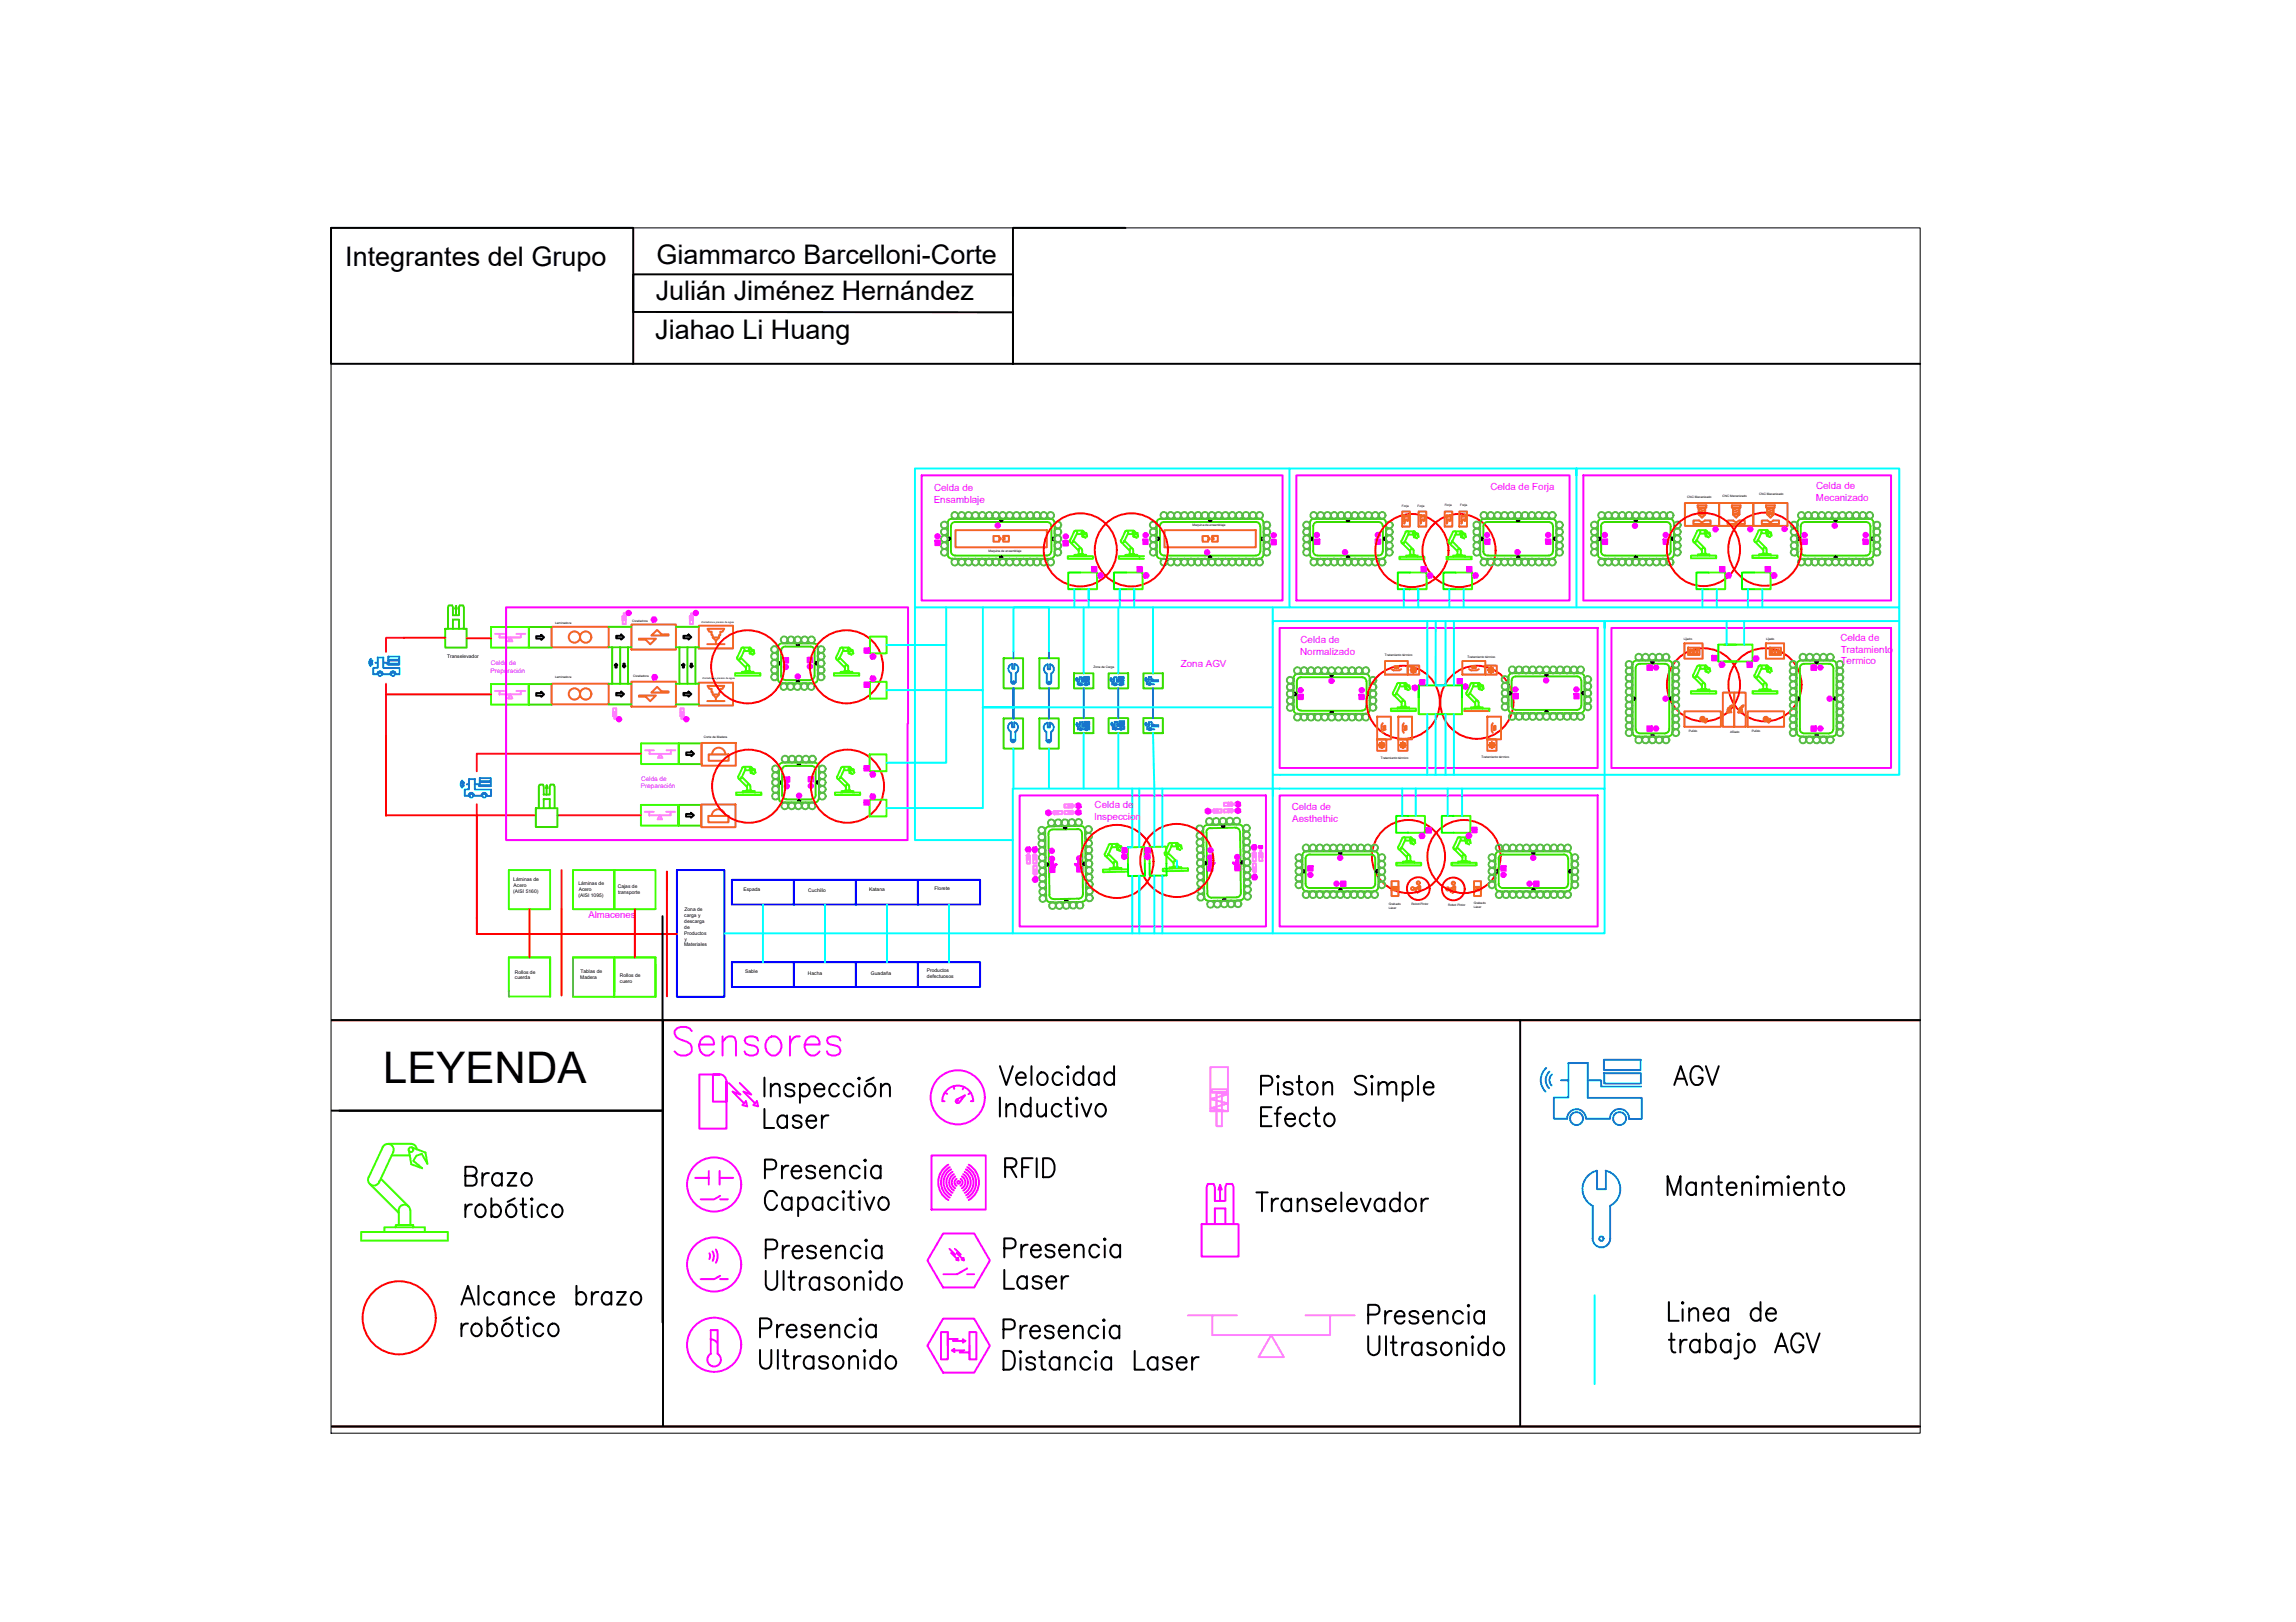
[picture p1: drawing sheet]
<svg xmlns="http://www.w3.org/2000/svg" width="297mm" height="210mm" viewBox="0 0 297 210" stroke-linecap="round" stroke-linejoin="round" font-family="sans-serif">
<defs><g id="words">
<text font-size="7.5" fill="#f0f" x="86.4" y="137.9">Sensores</text>
<text font-size="5.7" x="129.1" y="153.5">RFID</text>
<text font-size="5.6" x="49.6" y="140.2">LEYENDA</text>
<text font-size="5.3" x="215.5" y="141.5">AGV</text>
<g font-size="3.5">
<text x="44.7" y="34.4">Integrantes del Grupo</text>
<text x="84.9" y="34.2">Giammarco Barcelloni-Corte</text>
<text x="84.8" y="38.8">Julián Jiménez Hernández</text>
<text x="84.8" y="43.9">Jiahao Li Huang</text>
</g>
<g font-size="1.3" fill="#bf00ff">
<text x="120.8" y="65.1">Ensamblaje</text>
<text x="120.8" y="63.6">Celda de</text>
<text x="192.8" y="63.4">Celda de Forja</text>
<text x="234.9" y="64.8">Mecanizado</text>
<text x="235" y="63.3">Celda de</text>
<text x="168.3" y="83.3">Celda de</text>
<text x="238.1" y="82.9">Celda de</text>
<text x="152.8" y="86.3">Zona AGV</text>
<text x="168.2" y="84.8">Normalizado</text>
<text x="238.1" y="84.4">Tratamiento</text>
<text x="238.1" y="85.9">Termico</text>
<text x="141.5" y="106.1">Inspeccion</text>
<text x="141.6" y="104.6">Celda de</text>
<text x="167.1" y="104.9">Celda de</text>
<text x="167.2" y="106.4">Aesthethic</text>
</g>
<text font-size="1.2" fill="#bf00ff" x="76.1" y="118.8">Almacenes</text>
<g font-size=".8" fill="#bf00ff">
<text x="63.5" y="87.1">Preparación</text>
<text x="63.5" y="86.1">Celda de</text>
<text x="82.9" y="101">Celda de</text>
<text x="82.9" y="102">Preparación</text>
</g>
<g font-size=".6">
<text x="57.8" y="85.1">Transelevador</text>
<text x="66.4" y="114">Láminas de</text>
<text x="66.4" y="115.5">(AISI 5160)</text>
<text x="66.4" y="114.7">Acero</text>
<text x="74.8" y="114.5">Láminas de</text>
<text x="74.8" y="116">(AISI 1095)</text>
<text x="74.9" y="115.3">Acero</text>
<text x="79.9" y="114.9">Cajas de</text>
<text x="80" y="115.7">transporte</text>
<text x="88.5" y="118.6">carga y</text>
<text x="88.5" y="119.4">descarga</text>
<text x="88.5" y="117.9">Zona de</text>
<text x="96.2" y="115.3">Espada</text>
<text x="104.6" y="115.4">Cuchillo</text>
<text x="112.4" y="115.3">Katana</text>
<text x="120.9" y="115.2">Florete</text>
<text x="66.6" y="126">Rollos de</text>
<text x="75.1" y="125.9">Tablas de</text>
<text x="88.5" y="121">Productos</text>
<text x="88.5" y="122.5">Materiales</text>
<text x="88.5" y="120.2">de</text>
<text x="88.5" y="121.7">y</text>
<text x="96.4" y="126">Sable</text>
<text x="119.9" y="125.8">Productos</text>
<text x="66.6" y="126.8">cuerda</text>
<text x="75.1" y="126.7">Madera</text>
<text x="80.2" y="126.5">Rollos de</text>
<text x="80.2" y="127.2">cuero</text>
<text x="104.5" y="126.1">Hacha</text>
<text x="112.7" y="126.2">Guadaña</text>
<text x="119.9" y="126.6">defectuosos</text>
</g>
<g font-size=".4">
<text x="181.4" y="65.6">Forja</text>
<text x="183.4" y="65.6">Forja</text>
<text x="186.9" y="65.5">Forja</text>
<text x="188.9" y="65.5">Forja</text>
<text x="218.3" y="64.4">CNC Mecanizado</text>
<text x="222.8" y="64.4">CNC Mecanizado</text>
<text x="227.6" y="64.1">CNC Mecanizado</text>
<text x="127.9" y="71.4">Maquina de ensamblaje</text>
<text x="154.3" y="68.1">Maquina de ensamblaje</text>
<text x="71.8" y="80.7">Laminadora</text>
<text x="81.8" y="80.4">Cizalladora</text>
<text x="217.8" y="82.8">Lijado</text>
<text x="228.5" y="82.9">Lijado</text>
<text x="71.8" y="87.7">Laminadora</text>
<text x="81.9" y="87.6">Cizalladora</text>
<text x="141.5" y="86.4">Zona de Carga</text>
<text x="179.2" y="84.9">Tratamiento térmico</text>
<text x="189.9" y="85.1">Tratamiento térmico</text>
<text x="91.1" y="95.5">Corte de Madera</text>
<text x="218.5" y="94.7">Pulido</text>
<text x="223.8" y="94.8">Afilado</text>
<text x="226.6" y="94.7">Pulido</text>
<text x="178.6" y="98.2">Tratamiento térmico</text>
<text x="191.7" y="98.1">Tratamiento térmico</text>
<text x="179.7" y="117.1">Grabado</text>
<text x="179.7" y="117.6">Láser</text>
<text x="182.6" y="117.1">Robot Pintor</text>
<text x="187.4" y="117.3">Robot Pintor</text>
<text x="190.7" y="117">Grabado</text>
<text x="190.7" y="117.5">Láser</text>
</g>
<g font-size=".3">
<text x="90.8" y="80.6">Cortadora a presion de agua</text>
<text x="90.9" y="87.9">Cortadora a presion de agua</text>
</g>
</g></defs>
<!-- layer: Maquina -->
<g fill="none" stroke="#37dd00" stroke-width=".25">
<path d="M59 78.4l-.1 .4M59.1 78.8l-.1-.4v1.2M122.6 71.8l.1 .2 .2 .2 .2 .1M123 68.1v3.2l.1 .3 .2 .2 .3 .1h11.9M123.1 67.1l-.2 .1-.2 .2-.1 .3v4.1M123.2 67.1h12.7M123.2 72.3h12.7M135.5 67.5l.2 .1 .2 .2 .1 .3M135.5 67.5h-11.9l-.3 .1-.2 .2-.1 .3M135.9 67.1l.3 .1 .2 .2v.3v4.1M136 71.3l-.1 .3-.2 .2-.2 .1M136 68.1v3.3"/>
<path d="M136.4 71.8v.2l-.2 .2-.3 .1M149.6 71.8l.1 .2 .2 .2 .3 .1M149.7 67.7v4.1M150.1 68.1v3.2v.3l.2 .2 .3 .1M150.2 67.1l-.3 .1-.2 .2-.1 .3M150.2 67.1h12.7M150.2 72.3h12.7M150.6 67.5l-.3 .1-.2 .2v.3M150.6 67.5h11.9l.3 .1 .2 .2v.3M162.9 67.1l.3 .1 .2 .2 .1 .3v4.1M163.1 68.1l-.1 3.2v.3l-.2 .2-.3 .1h-11.9M163.5 71.8l-.1 .2-.2 .2-.3 .1"/>
<path d="M169.5 71.8v.2l.2 .2 .3 .1M169.9 68.1v3.2l.1 .3 .2 .2 .2 .1M170 67.1l-.3 .1-.2 .2v.3v4.1M170 67.1h8.8M170 72.3h8.8M170.4 67.5l-.2 .1-.2 .2-.1 .3M170.4 67.5h8M170.4 71.9h8M178.3 67.5l.3 .1 .2 .2 .1 .3M178.8 67.1l.2 .1 .2 .2 .1 .3v4.1M178.9 71.3l-.1 .3-.2 .2-.3 .1M178.9 68.1v3.3"/>
<path d="M179.3 71.8l-.1 .2-.2 .2-.2 .1M191.5 71.8l.1 .2 .2 .2 .2 .1M191.9 68.1v3.2l.1 .3 .2 .2 .2 .1h8l.2-.1 .2-.2 .1-.3v-3.2M191.9 68.1l.1-.3 .2-.2 .2-.1h8l.2 .1 .2 .2 .1 .3M192 67.1l-.2 .1-.2 .2-.1 .3v4.1M192.1 67.1h8.7M192.1 72.3h8.7M200.8 67.1l.3 .1 .1 .2 .1 .3v4.1M201.3 71.8l-.1 .2-.1 .2-.3 .1M206.7 71.8l.1 .2 .2 .2 .3 .1M207.1 68.1l.1-.3 .2-.2 .3-.1h7.9l.3 .1 .2 .2v.3M207.1 68.1v3.3"/>
<path d="M207.3 67.1l-.3 .1-.2 .2-.1 .3v4.1M207.3 67.1h8.7M207.3 72.3h8.7M216 67.1l.3 .1 .2 .2v.3M216.1 68.1v3.2v.3l-.2 .2-.3 .1h-7.9l-.3-.1-.2-.2-.1-.3M216.5 71.8v.2l-.2 .2-.3 .1M216.6 67.7v4.1M232.5 71.8l.1 .2 .2 .2 .3 .1M232.6 67.7v4.1M233 68.1v3.2v.3l.2 .2 .3 .1h7.9M233.1 67.1l-.3 .1-.2 .2-.1 .3M233.1 67.1h8.8"/>
<path d="M233.1 72.3h8.8M241.4 67.5l.3 .1 .2 .2 .1 .3M241.4 67.5h-7.9l-.3 .1-.2 .2v.3M241.8 67.1l.3 .1 .2 .2 .1 .3v4.1M242 71.3l-.1 .3-.2 .2-.3 .1M242 68.1v3.3M242.4 71.8l-.1 .2-.2 .2-.3 .1M57.6 81.4h2.8v2.4h-2.8zM58 81.4v-2.8l.1-.3h.4l.1 .3v1h.8v-1l.1-.3h.4l.1 .3v2.8M58.6 81.4v-1.2h.8v1.2M71.4 81.1h-3v2.7h3M71.4 88.5h-3v2.7h3"/>
<path d="M78.7 81.1h3M78.7 83.8h3M78.7 88.5h3M78.7 91.2h3M79.2 83.8v4.7M80.2 83.8v4.7M81.2 83.8v4.7M87.4 81.1h3M87.4 83.8h3M87.4 88.5h3M87.4 91.2h3M87.8 98.9v-2.7v2.7"/>
<path d="M87.8 96.2h3M87.8 98.9h3M87.9 83.8v4.7M88.9 83.8v4.7M90 83.8v4.7M100.6 87.9l.1 .2 .2 .2 .3 .1M100.8 99.2v4.1M101.1 84.2v3.3v.2l.2 .2 .3 .1M101.2 88.4h4.1M101.3 99.4l.2-.2 .2-.1h3.3l.3 .1 .1 .2 .1 .2v3.3l-.1 .3-.4 .2h-3.3h-.2l-.2-.2-.1-.3v-3.3zM101.6 83.7h-.3l-.2 .2v.3M101.6 88h3.2"/>
<path d="M101.6 83.7h3.2M104.8 83.7h.3l.2 .2 .1 .3M105.3 83.3h.2l.2 .2 .1 .3v4.1M105.3 83.3h-4.1h-.3l-.2 .2-.1 .3v4.1M105.4 87.5l-.1 .2-.2 .2-.3 .1M105.4 98.7l.3 .1 .2 .2v.2M105.4 98.7h-4.1l-.3 .1-.2 .2v.2M105.4 84.2v3.3M105.8 87.9l-.1 .2-.2 .2-.2 .1M105.9 99.2v4.1M129.8 85.2h2.6v3.9h-2.6zM129.8 93h2.6v3.9h-2.6z"/>
<path d="M134.5 85.2h2.5v3.9h-2.5zM134.5 93h2.5v3.9h-2.5zM138.9 87.1h2.6v2h-2.6zM138.9 92.9h2.6v2h-2.6zM143.4 87.1h2.6v2h-2.6zM143.4 92.9h2.6v2h-2.6zM147.9 87.1h2.5v2h-2.5zM147.9 92.9h2.5v2h-2.5zM167.4 87.8v-.3l.2-.2 .3-.1h8.8l.2 .1 .2 .2 .1 .3M167.4 87.8v4M167.8 88.2v3.2M167.8 91.4v.3l.2 .2 .3 .1"/>
<path d="M167.8 88.2v-.3l.2-.2 .3-.1h7.9l.3 .1 .2 .2 .1 .3M168.3 92h7.9M176.8 91.4l-.1 .3-.2 .2-.3 .1M176.8 88.2v3.2M177.2 87.8v4l-.1 .3-.2 .2-.2 .1h-8.8l-.3-.1-.2-.2v-.3M195.1 91.7l.1 .3 .2 .2 .3 .1M195.7 87.1l-.3 .1-.2 .2-.1 .2 .1 4.1M195.7 87.1h8.8M195.7 92.3h8.8M196.1 87.5l-.3 .1-.2 .2v.3v3.2v.3l.2 .2 .3 .1M196.1 87.5h7.9l.3 .1 .2 .2 .1 .3v3.2l-.3 .5-.3 .1h-7.9M204.4 87.1l.3 .1 .2 .2 .1 .2v4.1"/>
<path d="M205 91.7l-.1 .3-.2 .2-.3 .1M211.6 94.4l.1 .2 .2 .2 .2 .1M211.7 85.5l-.2 .1-.2 .1-.1 .3v8.8l.1 .2 .2 .2 .2 .1M211.7 85.5h4.1l.3 .1 .2 .1 .1 .3M212.1 85.9l-.2 .1-.2 .2-.1 .2v8M212.2 85.9h3.2l.3 .1 .2 .2v.2v8M212.2 94.9h3.2M215.9 94.4v.2l-.2 .2-.3 .1M216.4 94.8l-.1 .2-.2 .2-.3 .1h-4.1M216.4 86v8.8M232.8 86.4l.1-.2 .2-.2 .3-.1h3.3l.2 .1 .2 .2 .1 .2M232.8 94.4l.1 .2 .2 .2 .3 .1"/>
<path d="M232.9 86.5v7.9M233 85.5l-.3 .1-.2 .1-.1 .3v8.8l.1 .2 .2 .2 .3 .1M233 85.5h4.1l.2 .1 .2 .1 .1 .3v8.8l-.1 .2-.2 .2-.2 .1h-4.1M233.4 94.9h3.3M237.2 94.4l-.1 .2-.2 .2-.3 .1M237.2 86.5v7.9M69.3 104.6h2.8v2.4h-2.8zM69.7 104.6v-2.8l.1-.3h.4l.1 .3v1h.8v-1l.1-.3h.5v.3v2.8M70.3 104.6v-1.2h.8v1.2M70.7 101.6l-.1 .4M70.9 102l-.2-.4v1.2M87.8 106.8v-2.6v2.6"/>
<path d="M87.8 104.2h2.9M87.8 106.8h2.9M100.8 103.3v.3l.2 .2 .3 .1h4.1M105.9 103.3v.3l-.2 .2-.3 .1M135.7 115.8l.1 .3 .2 .2h.3M139.4 107.3h.3l.2 .2 .1 .3M139.4 107.3h-3.2l-.3 .1-.2 .2-.1 .3 .2 7.9M140 107.8l.1 7.9M140 116.7l-4.1 .1M140.1 115.7l-.1 .3-.2 .2-.2 .1-3.3 .1M140.5 116.2l-.1 .2-.1 .2-.3 .1M140.5 116.2l-.1-8.8-.1-.3-.2-.2h-.3h-4l-.3 .1-.2 .2-.1 .3 .1 8.7 .1 .3 .2 .2 .3 .1"/>
<path d="M155.8 116l.1 .3 .2 .2 .2 .1M156.6 107.2h-.3l-.2 .2v.3M156.6 107.2l3.3-.1 .2 .1 .2 .2 .1 .2M160.3 106.7l.2 .1 .2 .1 .1 .3M160.3 106.7l-4.1 .1h-.3l-.2 .2v.3l.1 8.8M160.4 107.7l.1 7.9v.2l-.5 .3-3.3 .1-.2-.1-.2-.2-.1-.3-.1-7.9M160.4 116.5l-4.1 .1M160.8 107.2l.2 8.8M161 116l-.1 .2-.2 .2-.3 .1M168.9 111.1l.1-.3 .2-.1 .2-.1h8l.2 .1 .2 .1 .1 .3v3.3M168.9 114.4l.1 .3 .2 .1 .2 .1h8l.2-.1 .2-.1 .1-.3M168.9 111.1v3.3"/>
<path d="M169 110.2h-.2l-.2 .2-.1 .3v4.1l.1 .3 .2 .1 .2 .1M169 110.2h8.8M177.8 110.2h.2l.2 .2 .1 .3M178.3 114.8l-.1 .3-.2 .1-.2 .1h-8.8M178.3 110.7v4.1M193.9 111.1v-.3l.2-.1 .3-.1h7.9l.3 .1 .2 .1 .1 .3M193.9 114.4v.3l.2 .1 .3 .1h7.9l.3-.1 .2-.1 .1-.3M193.9 111.1v3.3M194 110.2h-.3l-.2 .2v.3v4.1v.3l.2 .1 .3 .1h8.8l.4-.2 .1-.3M194 110.2h8.8M202.8 110.2h.2l.2 .2 .1 .3M202.9 111.1v3.3"/>
<path d="M203.3 110.7v4.1"/>
</g>
<!-- layer: Texto2 -->
<g fill="none" stroke="#000" stroke-width=".25">
<path d="M122.8 69.6h.1v.2l-.1 .1-.1-.1zM129.4 67.3l.1-.1 .2 .1v.1l-.2 .1zM129.4 72h.2l.1 .1-.1 .1-.2-.1zM136.1 69.7l.1-.1 .1 .1v.2h-.1zM149.8 69.6h.1l.1 .2-.2 .1-.1-.1zM156.4 67.3l.1-.1 .2 .1v.1l-.2 .1zM156.4 72h.2l.1 .1-.1 .1-.2-.1zM163.3 69.6l.1 .1-.1 .2h-.1v-.2zM169.7 69.6l.1 .1-.1 .2h-.1v-.2zM174.2 67.3l.2-.1 .2 .1-.2 .2-.2-.1zM174.2 72.1l.2-.1h.2v.1l-.2 .1zM179.1 69.6h.1v.2l-.1 .1-.1-.1z"/>
<path d="M191.7 69.6l.1 .1v.2h-.1l-.1-.2zM196.2 67.3l.3-.1 .1 .1-.1 .2-.3-.1zM196.2 72.1l.2-.1h.2v.1l-.2 .1zM201.1 69.6h.1v.2l-.1 .1-.1-.1zM206.9 69.6l.1 .1v.2h-.1l-.1-.2zM211.5 67.3l.2-.1 .1 .1-.1 .2-.2-.1zM211.5 72.1l.1-.1h.2v.1l-.2 .1zM216.3 69.6h.1l.1 .2-.1 .1-.2-.1zM232.8 69.6l.1 .1-.1 .2h-.1l-.1-.2zM237.3 72.1l.1-.1h.2v.1l-.2 .1zM237.3 67.3l.2-.1 .1 .1-.1 .2-.2-.1zM242.1 69.6h.1l.1 .2-.1 .1-.1-.1z"/>
<path d="M69.4 82.3h.6v-.1l.4 .3-.4 .3v-.2h-.6zM69.4 89.7h.6v-.2l.4 .4-.4 .3v-.2h-.6zM79.7 85.9l.2 .2h-.1v.3h-.2v-.3h-.1zM79.7 82.3h.7v-.2l.3 .4-.3 .3v-.2h-.7zM79.7 89.7h.7v-.2l.3 .3-.3 .4v-.2h-.7zM80.7 85.9h.1v.3h.1l-.2 .2-.1-.2h.1zM88.4 82.3h.7v-.2l.3 .4-.3 .3v-.2h-.7zM88.4 85.9l.2 .2h-.1v.3h-.2v-.3zM88.4 89.7h.7v-.2l.3 .3-.3 .4v-.2h-.7zM88.8 97.4h.6v-.2l.4 .3-.4 .4v-.2h-.6zM89.4 85.9h.1v.3h.1l-.2 .2-.1-.2h.1zM100.8 85.7l.2 .1-.1 .2h-.1l-.1-.2z"/>
<path d="M103.1 83.4h.2l.1 .1-.1 .1-.2-.1zM103.1 88.2l.1-.1 .2 .1v.1h-.2zM103.2 98.9l.2-.1 .1 .1-.1 .1h-.2zM105.5 85.7h.1l.1 .2-.1 .1-.1-.1zM167.6 89.6l.1 .2-.1 .2h-.1v-.2zM172.1 92.2l.1-.1h.3v.1l-.3 .1zM172.1 87.4l.2-.1 .2 .1-.2 .1h-.2zM176.9 89.6h.1l.1 .3-.1 .1-.1-.1zM195.4 89.5l.1 .2-.1 .2h-.1l-.1-.2zM199.9 87.3l.2-.1 .1 .1-.1 .1h-.2zM199.9 92.1l.1-.1h.2v.1l-.2 .1zM204.7 89.5h.1l.1 .3-.1 .1-.1-.1z"/>
<path d="M211.3 90.3l.1-.1 .1 .1v.3h-.1zM213.6 95.1l.1-.1 .3 .1v.1h-.3zM213.6 85.6h.2l.2 .1-.2 .1h-.2zM216.1 90.2h.1l.1 .3-.1 .1-.1-.1zM232.6 90.2l.2 .1-.1 .3h-.1l-.1-.3zM234.9 95.1l.1-.1 .2 .1v.1h-.2zM234.9 85.6h.2l.1 .1-.1 .1h-.2zM237.3 90.2h.2v.3l-.1 .1-.1-.1zM88.8 105.3h.6v-.1l.4 .3-.4 .3v-.1h-.6zM101 101.1l.1 .1-.1 .2h-.1v-.2zM103.3 103.5l.2 .1v.1l-.2 .1-.1-.1zM105.7 101.1h.1v.2l-.1 .1-.1-.1z"/>
<path d="M135.5 111.7l.1 .1v.2h-.1l-.1-.2zM137.6 107.1l.2-.1 .2 .1-.2 .1h-.2zM137.9 116.4l.2 .1v.1l-.2 .1-.1-.1zM140.2 111.6h.1l.1 .2-.1 .2-.2-.2zM155.9 111.5l.1 .1v.3h-.1l-.1-.3zM158.1 106.9l.2-.1 .1 .1-.1 .1h-.2zM158.2 116.4l.1-.1h.2v.1l-.2 .1zM160.6 111.4h.1l.1 .3-.1 .1-.1-.1zM168.6 112.7l.1-.1 .1 .1-.1 .2h-.1zM173.2 110.3h.3l.1 .1-.1 .1-.3-.1zM173.2 115.1l.2-.1 .2 .1v.1h-.2zM178.1 112.6h.1v.2l-.1 .1-.1-.1z"/>
<path d="M193.6 112.7l.1-.1 .1 .1-.1 .2h-.1zM198.2 110.3h.2l.2 .1-.2 .1-.2-.1zM198.2 115.1l.1-.1 .3 .1v.1h-.3zM203.1 112.6h.1v.2l-.1 .1-.1-.1z"/>
</g>
<!-- layer: 01 Contornos vistos 0.35 -->
<g fill="none" stroke="#f0f" stroke-width=".25">
<path d="M81.1 79.3h.2M81.3 79.2v.1M81.4 79.3h.1M81.4 79.2v.1M81.4 79.4l-.2 .1M81.4 79.5h.1M89.8 79.3h.2M90 79.2v.1M90.1 79.4l-.2 .1M90.1 79.5h.1M90.1 79.3h.1M90.1 79.2v.1"/>
<path d="M119.2 61.5h46.7v16.2h-46.7zM121 70h.6v.6h-.6zM121.1 69.3v.3M121.1 70.3h.3l-.1 .1zM121.2 70.2h.1M121.2 70.1l.2 .1h-.3zM121.3 70.3h.1M121.3 69.4h.1M121.3 70.3h-.1M121.3 69.3h.1M121.5 70.3l-.2 .1h-.2a.22 .22 0 0 0 .4 0M121.5 70.1a.22 .22 0 0 0-.4 0l.2-.1 .2 .1"/>
<path d="M129 67.8l.2 .2-.2 .2M129 68h.1M129 68.1h.1M129 67.8v.1M129.1 68h-.1M129.1 68v.1l-.1-.1M129.1 68.1v.1M129.1 67.9h.1M129.2 68.1h.1M129.2 68h.1M137.6 70h.6v.6h-.6zM137.7 70.2a.22 .22 0 0 1 .3 0l-.1-.1-.2 .1"/>
<path d="M137.7 70.4a.22 .22 0 0 0 .3 0M137.7 70.4a.2 .2 0 0 0 .3 0M137.7 69.3l.1 .2M137.7 69.5v.1M137.7 70.2l.2-.1 .1 .1M137.7 70.4h.2h.1M137.7 70.2h.2h.1M137.8 70.3h.1M137.8 70.3h.1h-.1M137.9 70.3h.1M137.9 69.4h.1M137.9 70.2l-.1 .1"/>
<path d="M141.3 73.4h.5v.6h-.5zM141.4 73.5a.22 .22 0 0 0 0 .3M141.5 73.5a.2 .2 0 0 0 0 .3M141.5 73.5l-.1 .2 .1 .1M141.5 73.6v.1M141.5 73.6v.1v-.1M141.6 73.7h.1M141.6 73.6v.1M141.6 73.5l.1 .2-.1 .1M141.7 73.5a.22 .22 0 0 1 0 .3l.1-.1-.1-.2M142.3 74.4h.1M142.4 74.4h.1"/>
<path d="M147.2 73.4h.6v.6h-.6zM147.3 73.5a.22 .22 0 0 0 0 .3M147.3 73.5a.2 .2 0 0 0 0 .3M147.4 73.5l-.1 .2 .1 .1M147.4 73.6v.1M147.4 73.6v.1v-.1M147.5 73.7h.1M147.5 73.6v.1M147.5 73.5l.1 .2-.1 .1M147.6 73.5a.22 .22 0 0 1 0 .3v-.1l-.1-.2M147.9 69.8h.6v.6h-.6zM148 69.1l.1 .2"/>
<path d="M148 69.3v.1M148 70l.2-.1 .1 .1M148 70.2l.2 .1 .1-.1M148.1 70h.1h.1M148.1 70.2h.1h.1M148.1 70.1h.2h-.2M148.1 70.1h.1M148.2 70.1h.1M148.2 74.4h.1M148.2 69.3h.2M148.2 69.2h.1M148.3 74.4h.1"/>
<path d="M148.3 69.2h.1M148.4 70.2l-.2 .1-.2-.1a.22 .22 0 0 0 .4 0M148.4 70a.22 .22 0 0 0-.4 0l.2-.1 .2 .1M156.1 71.5l.1 .1-.1-.1M156.1 71.3l.2 .2-.2 .2M156.1 71.5h.1M156.2 71.6h.1M156.2 71.4h.1M156.3 71.4h.1M156.3 71.6h.1M164.5 69.9h.6v.5h-.6zM164.6 70a.22 .22 0 0 1 .4 0"/>
<path d="M164.6 70.3a.22 .22 0 0 0 .4 0M164.6 70a.2 .2 0 0 1 .3 0M164.6 70.2a.2 .2 0 0 0 .3 0M164.6 69.1l.1 .2M164.6 69.3v.1M164.6 70.1l.2-.1 .1 .1M164.6 70.2h.3l-.1 .1zM164.7 70.1h.1M164.7 70.2h.1M164.8 70.2h.1M164.8 69.3h.1M164.8 70.2h-.1h.1"/>
<path d="M164.8 69.2h.1M167.7 61.5h35.4v16.2h-35.4zM170.1 69.8h.6v.6h-.6zM170.2 70a.22 .22 0 0 1 .4 0l-.2-.1-.2 .1M170.2 70.2l.2 .1 .2-.1a.22 .22 0 0 1-.4 0M170.2 69.1l.1 .2M170.2 69.3v.1M170.3 70.2l.1 .1 .1-.1M170.3 70h.2h-.2zM170.3 70.1h.1M170.4 69.2h.1M170.4 70.1h.1"/>
<path d="M170.5 70.1h-.2h.2M174 71.3l.1 .2-.1 .1M174 71.5h.1M174 71.4l-.1 .1M174 71.5l.1 .1-.1-.1M174.1 71.6h.1M174.1 71.3h.1M174.1 71.4h.1M174.1 71.5h.1M178 69.8h.6v.6h-.6zM178.1 69.1v.2M178.1 69.3v.1"/>
<path d="M178.1 69.9l.4 .1-.2-.1-.2 .1zM178.2 70.1h.1h-.1M178.3 70.1h.1M178.3 70.1h-.1M178.4 69.2h-.1M178.4 70h-.1h-.2M178.4 70.2h-.1h-.2M178.4 70l-.1-.1-.2 .1M178.4 70.2l-.1 .1-.2-.1M178.4 70.2l-.1 .1-.2-.1a.22 .22 0 0 0 .4 0M183.9 73.4h.6v.6h-.6zM184.1 73.5a.22 .22 0 0 0 0 .3l-.1-.1 .1-.2"/>
<path d="M184.1 73.5l-.1 .2 .1 .1M184.1 73.6v.1M184.2 73.7h.1M184.2 73.6v.1v-.1M184.2 73.6v.1M184.2 73.5l.1 .2-.1 .1M184.3 73.5a.2 .2 0 0 1 0 .3M184.3 73.5a.22 .22 0 0 1 0 .3M184.9 74.4h.1M185 74.4h.1M189.8 73.4h.6v.6h-.6zM190 73.5a.22 .22 0 0 0 0 .3"/>
<path d="M190 73.5a.2 .2 0 0 0 0 .3M190 73.5l-.1 .2 .1 .1M190 73.6v.1M190 73.6v.1v-.1M190.1 73.7h.1M190.1 73.6v.1M190.1 73.5l.1 .2-.1 .1M190.2 73.5v.2v.1M190.2 73.5a.22 .22 0 0 1 0 .3l.1-.1-.1-.2M190.8 74.4h.1M192.1 69.8h.6v.6h-.6zM192.2 69.1l.1 .2"/>
<path d="M192.2 69.3v.1M192.3 70.1h.2h-.2M192.4 70.1h.1M192.4 69.2h.2M192.4 69.2h.1M192.5 69.2h.1M192.5 70.2h-.2l.1 .1 .1-.1M192.5 70l-.1-.1-.1 .1h.2M192.6 70.2l-.2 .1-.2-.1a.22 .22 0 0 0 .4 0M192.6 70a.22 .22 0 0 0-.4 0l.2-.1 .2 .1M196.3 71.3l.1 .2-.1 .1M196.3 71.5h.1"/>
<path d="M196.3 71.4v.2v-.1M196.4 71.6h.1M196.4 71.3v.1M196.4 71.5l.1 .1M196.5 71.4h-.1M200 69.8h.6v.6h-.6zM200.1 70a.22 .22 0 0 1 .4 0l-.2-.1-.2 .1M200.1 69.1l.1 .2M200.1 70l.2-.1 .1 .1h-.2M200.1 69.3v.1M200.3 70.1h.1M200.3 70.1h-.1"/>
<path d="M200.3 70.1h-.1h.2M200.4 70.1h-.2h.1M200.4 69.2h-.1M200.4 70.2h-.1h-.1M200.4 70.2l-.1 .1-.2-.1M200.5 70.2a.2 .2 0 0 1-.4 0M200.5 70.2a.22 .22 0 0 1-.4 0M204.8 61.5h39.9v16.2h-39.9zM207.3 69.8h.6v.6h-.6zM207.4 70a.22 .22 0 0 1 .4 0l-.2-.1-.2 .1M207.4 70.2l.2 .1 .2-.1a.22 .22 0 0 1-.4 0M207.5 69.1v.2"/>
<path d="M207.5 69.3v.1M207.5 70l.1-.1 .2 .1M207.5 70.2l.1 .1 .2-.1M207.5 70h.1h.1M207.5 70.2h.1h.1M207.6 70.1h.1M207.6 69.2h.2M207.7 69.2h.1M207.7 70.1h-.2h.2M211.5 67.9l.1 .1-.1 .2M211.5 68.1h.1M211.5 67.9h.1"/>
<path d="M211.5 68.2h.1M211.5 68l-.1 .1M211.5 68v.1M211.6 68.2h.1M211.6 67.9h.1M211.6 68.1h.1M211.7 68h-.1M215.2 69.8h.6v.6h-.6zM215.4 69.1v.2M215.4 69.3v.1M215.4 70.1h.2h-.2M215.5 70.1h.1"/>
<path d="M215.5 70.1h-.1M215.6 69.2h.1M215.6 70h-.1h-.1M215.6 70.2h-.2l.1 .1 .1-.1M215.6 69.2h-.1M215.6 70l-.1-.1-.1 .1M215.7 70.2l-.2 .1-.2-.1a.22 .22 0 0 0 .4 0M215.7 70a.22 .22 0 0 0-.4 0l.2-.1 .2 .1M221.9 68.6v.1v-.1M221.9 68.4v.2M222 68.5v.1M222.5 73.4h.6v.6h-.6z"/>
<path d="M222.7 73.5a.22 .22 0 0 0 0 .3l-.1-.1 .1-.2M222.7 73.5l-.1 .2 .1 .1M222.7 73.5v.2v.1M222.8 73.7l-.1-.1v.1M222.8 73.6v.1M222.8 73.7h.1M222.8 73.7v-.1v.1M222.9 73.5v.2v.1M222.9 73.5l.1 .2-.1 .1M222.9 73.5a.22 .22 0 0 1 0 .3l.1-.1-.1-.2M223.5 74.4h.1M223.6 74.4h.1"/>
<path d="M226.4 68.6v.1l.1-.1M226.4 68.3v.3M226.5 68.5v.1M228.4 73.4h.6v.6h-.6zM228.6 73.5a.22 .22 0 0 0 0 .3l-.1-.1 .1-.2M228.6 73.5l-.1 .2 .1 .1M228.6 73.5v.2v.1M228.7 73.6v.1M228.7 73.7h.1M228.7 73.6v.1v-.1M228.8 73.5v.2v.1M228.8 73.5l.1 .2-.1 .1"/>
<path d="M228.8 73.5a.2 .2 0 0 1 0 .3M228.8 73.5a.22 .22 0 0 1 0 .3M229.5 74.4h.1M230.8 68.5v.2l.1-.2M230.8 68.3v.2M230.9 68.5h.1M233.2 69.8h.6v.6h-.6zM233.3 70a.22 .22 0 0 1 .4 0l-.2-.1-.2 .1M233.3 70.2l.2 .1 .2-.1a.22 .22 0 0 1-.4 0M233.3 69.1v.2M233.3 69.3v.1M233.3 70l.2-.1 .1 .1"/>
<path d="M233.3 70.2l.2 .1 .1-.1M233.3 70h.2h.1M233.3 70.2h.2h.1M233.4 70.1h.1M233.5 69.2h.1M233.5 70.1h.1M233.5 70.1h-.1h.1M237.3 67.9l.2 .1-.2 .2M237.3 68h.1M237.3 67.9h.1M237.3 68.2h.1M237.3 68l.1 .1-.1-.1"/>
<path d="M237.4 68.2h.1M237.4 67.9h.1M237.5 68h.1M237.5 68.1h.1M241.1 69.8h.5v.6h-.5zM241.2 69.1v.2M241.2 69.3v.1M241.2 70.2l.1 .1 .2-.1M241.3 70.1h.1h-.1M241.3 70h.2h-.3zM241.3 70.1h.1M241.4 69.2h.1"/>
<path d="M241.5 70.2l-.2 .1-.2-.1a.22 .22 0 0 0 .4 0M241.5 70a.22 .22 0 0 0-.4 0l.2-.1 .2 .1M65.5 93.6v-15h52v15M65.5 93.7v15h51.9v-15M79.9 93h.1M80 92.9v.2M80.2 93.2h-.2M80.2 93.2h.1M80.2 93h.1M80.2 92.9v.2M84.5 80.1h.1M84.6 87.6h.1"/>
<path d="M84.7 87.6h.1M88.6 93h.2M88.8 92.9v.2M88.9 93.2h-.2M88.9 93.2h.1M88.9 93h.1M88.9 92.9v.2M101.4 85.2h.6v.6h-.6zM101.5 85.4l.1-.1v.3zM101.6 85.6l-.1-.2v-.1a.22 .22 0 0 0 0 .3M101.6 86.2h.1M101.6 85.4v.1"/>
<path d="M101.6 86.2v.1M101.7 85.5h.1M101.7 86.1v.2M101.7 85.5v-.1v.1M101.7 85.4v.1M101.7 85.3l.1 .1-.1 .2M101.7 86.4l-.2 .1M101.7 86.5h.1M101.8 85.3a.2 .2 0 0 1 0 .3M101.8 85.3a.22 .22 0 0 1 0 .3M103.1 87.5h.1M103.2 87.4h.1"/>
<path d="M103.2 87.6l.1-.1-.1 .1M103.2 87.6h.1M103.3 87.4v.1M103.3 87.6h.1M103.3 87.5h.1M103.4 87.6l-.2-.2-.1 .2M104.5 85.1h.6v.6h-.6zM104.7 85.6l-.1-.2 .1-.2a.22 .22 0 0 0 0 .4M104.7 85.3l-.1 .1 .1 .1M104.7 86.1v.1M104.7 85.3v.2v-.2M104.7 85.4h.1"/>
<path d="M104.8 85.4h.1M104.8 86.1v.1M104.8 85.3v.2v-.2M104.8 85.3l.1 .1-.1 .1M104.8 86.4h-.2M104.8 86.4h.1M104.9 85.3v.1v.1M104.9 85.2a.2 .2 0 0 1 0 .4M104.9 85.2a.22 .22 0 0 1 0 .4M111.8 99.1h.6v.6h-.6zM111.8 83.9h.6v.6h-.6zM111.8 88.3h.6v.6h-.6z"/>
<path d="M112 99.2a.22 .22 0 0 0 0 .4M112 99.2a.2 .2 0 0 0 0 .4M112 88.4a.22 .22 0 0 0 0 .4l-.1-.2 .1-.2M112 99.3l-.1 .1 .1 .2M112 84.4l-.1-.2 .1-.2a.22 .22 0 0 0 0 .4M112 99.3v.1v.1M112 84v.2v.1M112 88.5v.1v.1M112 99.3v.2M112 84.1v.1v.1M112.1 99.5v-.1v.1M112.1 84.1v.2v-.2"/>
<path d="M112.1 88.7v-.2v.2M112.1 84.1v.1M112.1 88.6h.1M112.1 99.4h.1M112.1 84.2h.1M112.1 99.3v.2M112.2 88.7v-.2v.2M112.2 99.5v-.2l.1 .1-.1 .2M112.2 84.1v.2v-.2M112.2 84.1l.1 .1-.1 .1M112.2 88.5l.1 .1-.1 .1M112.2 99.6l.1-.2-.1-.2a.22 .22 0 0 1 0 .4"/>
<path d="M112.2 84l.1 .2-.1 .1M112.2 84.4l.1-.2-.1-.2a.22 .22 0 0 1 0 .4M112.2 88.4a.22 .22 0 0 1 0 .4l.1-.2-.1-.2M112.9 84.9h.1M112.9 87.9h.1M113 87.9h-.1M165.6 81.3h41.1v18.1h-41.1zM168 89.9h.6v.6h-.6zM168.1 90.1a.22 .22 0 0 1 .3 0M168.1 90.3a.22 .22 0 0 0 .3 0M168.1 90.1a.2 .2 0 0 1 .3 0M168.1 90.3a.2 .2 0 0 0 .3 0"/>
<path d="M168.1 89.2v.2M168.1 89.4v.1M168.1 90.1l.2-.1 .1 .1M168.1 90.3h.2h.1M168.2 90.1h.1M168.2 90.2h.1M168.3 90.2h.1M168.3 89.3h.1M172.2 88l.2 .1-.2 .2M172.2 88.1h.1M172.2 88h.1M172.2 88.3h.1"/>
<path d="M172.2 88.1l.1 .1-.1-.1M172.3 88.2v.1M172.3 88h.1M172.3 88.1h.1M172.3 88.2h.1M175.9 89.9h.6v.6h-.6zM176 90.1a.22 .22 0 0 1 .3 0l-.2-.1-.1 .1M176 90.3l.1 .1 .2-.1a.22 .22 0 0 1-.3 0M176 89.2l.1 .2M176 89.4v.1M176 90.1l.1-.1 .2 .1M176 90.3h.1h.2"/>
<path d="M176.1 90.2h.1M176.2 90.2h.1M176.2 89.3h.1M176.2 90.2h-.1h.1M176.2 90.1h-.1l.1 .1M183.1 88.9v.1M183.7 88h.6v.6h-.6zM183.8 88.2a.22 .22 0 0 1 .4 0l-.2-.1-.2 .1M183.8 88.4l.2 .1 .2-.1a.22 .22 0 0 1-.4 0M183.8 88.2l.2-.1 .1 .1M183.8 88.4h.2h.1M183.9 88.2l.1-.1 .1 .1"/>
<path d="M183.9 88.4h.1h.1M183.9 88.3h.1M184 88.3h.1M184 88.3h-.1h.2M184.1 88.2h-.2h.1M188.6 87.9h.5v.6h-.5zM188.7 88a.22 .22 0 0 1 .3 0M188.7 88.1a.2 .2 0 0 1 .3 0M188.7 88.1l.1-.1 .2 .1M188.7 88.2h.3l-.2 .1zM188.8 88.1h.1h-.1M188.8 88.2h.1h-.1"/>
<path d="M188.8 88.1h.1M188.8 88.2h.1M188.9 88.2h.1M189 88.3l-.2 .1-.1-.1a.22 .22 0 0 0 .3 0M189.7 88.8h-.1M189.7 88.8l-.1 .1M195.8 89.8h.6v.6h-.6zM195.9 90a.22 .22 0 0 1 .4 0M195.9 90.2a.22 .22 0 0 0 .4 0M195.9 90a.2 .2 0 0 1 .3 0M195.9 90.2a.2 .2 0 0 0 .3 0M195.9 89.1v.2"/>
<path d="M195.9 89.3v.1M195.9 90.2h.2h.1M196 90h.1M196 90.1h.1M196 89.9l.2 .1h-.3zM196.1 90.1h.1M196.1 89.2h.1M200 87.9l.1 .1-.1 .2M200 88.1h.1M200 88v.1M200 88.1h.1h-.1M200.1 87.9v.1"/>
<path d="M200.1 88.2h.1M200.1 88h.1M200.1 88.1h.1M203.7 89.8h.5v.6h-.5zM203.7 90a.22 .22 0 0 1 .4 0l-.2-.1-.1 .1M203.8 89.1v.2M203.8 89.3v.1M203.9 90.1h.1h-.1M203.9 90.1h.1M204 90l-.1 .1M204 90.1h-.1M204 89.2h.1"/>
<path d="M204.1 90l-.2-.1-.1 .1M204.1 90.1l-.2 .1h-.1M204.1 89.2h-.1M204.1 90.2h-.2h-.1M204.1 90.2a.2 .2 0 0 1-.3 0M204.1 90.2a.22 .22 0 0 1-.4 0M208.5 81.3h36.2v18.1h-36.2zM213.1 94h.6v.6h-.6zM213.1 86.1h.6v.6h-.6zM213.3 94.4l-.1-.1 .1-.2a.22 .22 0 0 0 0 .4M213.3 86.6l-.1-.2 .1-.2a.22 .22 0 0 0 0 .4M213.3 86.2l-.1 .2 .1 .1"/>
<path d="M213.3 94.4v-.3l-.1 .2 .1 .1M213.3 86.3v.1v.1M213.4 94.2v.1M213.4 86.3v.1M213.4 94.3h.1M213.4 86.4h.1M213.5 94.4v-.3l.1 .2-.1 .1M213.5 86.3v.1v.1M213.5 86.2l.1 .2-.1 .1M213.5 94.4l.1-.1-.1-.2a.22 .22 0 0 1 0 .4M213.5 86.6l.1-.2-.1-.2a.22 .22 0 0 1 0 .4M214.1 94.1h.1"/>
<path d="M214.1 86.2h.1M214.2 94.3v.1M214.2 86.4v.1M214.3 94.3v.1M214.3 86.4v.1M214.3 94.4h.1M214.4 94.1l-.2 .1M214.4 86.2l-.2 .1M215.3 90.4h.1M215.3 90.4l.2 .1 .1-.1M215.3 90.5h.1M215.4 90.5h.1"/>
<path d="M215.4 90.4h.1M215.5 90.4h.1M215.5 90.4l-.1 .1 .1-.1M215.5 90.5v.1M215.6 90.5h.1M215.6 90.4h.1M221.5 84.9h.6v.6h-.6zM221.7 85.3l-.1-.2 .1-.1a.22 .22 0 0 0 0 .3M221.7 85l-.1 .1 .1 .2M221.7 85.1l.1 .1M221.8 85.2h.1M221.8 85.2v-.1v.1"/>
<path d="M221.8 85.1v.1M221.8 85l.1 .1-.1 .2M221.9 85v.1v.2M221.9 85a.2 .2 0 0 1 0 .3M221.9 85a.22 .22 0 0 1 0 .3M222.7 85.9h.1M226.1 85.7h.6v.6h-.6zM226.2 85.8a.22 .22 0 0 0 0 .4M226.3 85.9l-.1 .1 .1 .2M226.3 85.9l-.1 .1 .1 .1M226.3 85.9v.2v-.1M226.3 86v.1"/>
<path d="M226.4 86h.1M226.4 86v.1M226.4 85.9v.2v-.1M226.4 85.9l.1 .1-.1 .1M226.4 85.9l.1 .1-.1 .2M226.5 85.8a.22 .22 0 0 1 0 .4M227.1 85.1v.1M227.2 85.1v.1M234.3 94h.6v.6h-.6zM234.3 86.1h.6v.6h-.6zM234.5 94.4l-.1-.1 .1-.2a.22 .22 0 0 0 0 .4M234.5 86.6l-.1-.2 .1-.2a.22 .22 0 0 0 0 .4"/>
<path d="M234.5 86.2v.2v.1M234.6 94.4l-.1-.3v.2v.1M234.6 86.3l-.1 .1 .1 .1M234.6 94.2v.2v-.2M234.6 86.3v.2v-.2M234.6 94.2v.1M234.6 86.3v.1M234.6 94.3h.1M234.6 86.4h.1M234.7 94.2v.1M234.7 86.3v.1M234.7 94.2v.2v-.2"/>
<path d="M234.7 86.3v.2v-.2M234.7 94.4v-.3l.1 .2-.1 .1M234.7 86.3l.1 .1-.1 .1M234.7 86.2l.1 .2-.1 .1M234.7 94.1a.2 .2 0 0 1 0 .3M234.7 86.2a.2 .2 0 0 1 0 .4M234.7 94.1a.22 .22 0 0 1 0 .4M234.7 86.2a.22 .22 0 0 1 0 .4M235.4 94.1h.1M235.4 86.2h.1M235.5 94.3v.1M235.5 86.4v.1"/>
<path d="M235.6 94.4h.1M235.6 86.4v.1M235.7 94.1l-.3 .1M235.7 86.2l-.3 .1M236.5 90.4l.2 .1 .2-.1M236.5 90.4h.1M236.6 90.5h.1M236.7 90.5h.1M236.7 90.4h.1M236.7 90.4v.1v-.1M236.8 90.5v.1M236.8 90.5h.1"/>
<path d="M236.9 90.4h.1M101.5 100.6h.6v.6h-.6zM101.7 100.7a.22 .22 0 0 0 0 .4M101.7 100.7a.2 .2 0 0 0 0 .4M101.7 101.6v.1M101.7 100.7l-.1 .2 .1 .1M101.7 100.8v.1v.1M101.8 100.8v.2M101.8 101.6v.1M101.8 100.8v.1M101.8 100.9h.1M101.9 100.8v.2"/>
<path d="M101.9 101.9h-.3M101.9 101.9h.1M101.9 100.7l.1 .2-.1 .1zM101.9 100.7a.2 .2 0 0 1 0 .4M101.9 100.7a.22 .22 0 0 1 0 .4M103.2 103l.2-.1 .2 .1M103.3 102.9h.1M103.4 103h.1M103.4 103l.1-.1-.1 .1M103.4 102.9h.1M103.5 102.9h.1M104.6 100.5h.6v.6h-.6z"/>
<path d="M104.8 101l-.1-.2 .1-.2a.22 .22 0 0 0 0 .4M104.8 100.7l-.1 .1 .1 .2M104.8 100.7v.1v.2M104.8 101.6h.1M104.9 100.8v.1M104.9 101.5v.1M104.9 100.8h.1M104.9 101.5v.2M104.9 100.9v-.1v.1M105 100.7v.1v.2M105 101.8l-.2 .1M105 101.9h.1"/>
<path d="M105 100.7l.1 .1-.1 .2M105 100.7a.2 .2 0 0 1 0 .3M105 100.6a.22 .22 0 0 1 0 .4M111.8 103.6h.6v.5h-.6zM112 103.6a.22 .22 0 0 0 0 .4M112 103.7a.2 .2 0 0 0 0 .3M112 103.7l-.1 .1 .1 .2M112 103.7v.1v.2M112 103.8v.1M112.1 103.9v-.1v.1M112.1 103.9h.1M112.1 103.8v.1"/>
<path d="M112.2 103.7v.1v.2M112.2 103.7l.1 .1-.1 .2M112.2 104l.1-.2-.1-.2a.22 .22 0 0 1 0 .4M112.8 100.1h.1M112.8 103.2h.1M131.9 102.9h31.9v17h-31.9zM132.8 109.8h.1v.3h-.1zM132.9 109.8v.1M133 109.9h.1M133.1 110h-.1M133.1 109.8l.1 .3h-.1zM133.1 109.9v.2"/>
<path d="M133.7 109.8h.1v.3h-.1zM133.7 113.7h.1v.3h-.1zM133.8 109.8v.1M133.8 113.7v.1M133.9 109.9h-.1M133.9 110h.1M133.9 113.8h.1M134 109.8l.1 .3h-.1zM134 109.9v.2M134 113.9h-.1M134.1 113.7v.3zM134.1 113.8v.2"/>
<path d="M135.5 105.3l.3 .1zM135.5 105l.3 .1h-.3zM135.5 105.3h.1M135.6 105.2h.1M135.7 105.1v.1M135.8 105.1h-.2M135.8 112.3h.6v.5l-.6 .1zM135.9 110.1l.2 .1 .2-.1M136 111.6h.3v.5v-.2h-.2v.2h.1h-.2zM136 111h.1M136 110.1l-.1 .1M136 112.4a.22 .22 0 0 0 0 .4"/>
<path d="M136 112.4a.2 .2 0 0 0 0 .3M136 110.2h.1M136 112.4v.2v.1M136 112.4v.2l.1 .1M136.1 110l-.1 .1h.1M136.1 110.1h.1M136.1 112.6v-.1v.1M136.1 111.2v.1M136.1 112.5v.1M136.1 112.6h.1M136.1 110.2h.1M136.2 112.6v-.1v.1"/>
<path d="M136.2 111.2v.1M136.2 110.1v.1M136.2 112.4l.1 .2-.1 .1zM136.2 112.4a.22 .22 0 0 1 0 .4l.1-.2-.1-.2M136.3 112.1h-.1M136.3 111h-.3M136.5 112h-.1M136.6 112h-.1M139.1 111.9l.1 .1M139.2 111.9l.1 .1M139.3 112.2h.6v.6h-.6zM139.3 104.1h.3v.1h-.2z"/>
<path d="M139.4 104.4l.3 .1zM139.4 105.2l.3 .1h-.3zM139.4 104.9h.3v.1h-.3zM139.4 104.4h.1M139.4 105.2h.1M139.4 104.3h.1M139.4 105.1l.1 .1M139.5 111.5h.3v.6h-.2v-.3h-.1v.2zM139.5 110.9h.1M139.5 112v.1M139.5 104.2h.1M139.5 105h.2"/>
<path d="M139.5 112.3a.22 .22 0 0 0 0 .4l-.1-.2 .1-.2M139.6 112.4l-.1 .1 .1 .1M139.6 104.2v.1M139.6 105.1h.1M139.6 111.1v.1M139.6 112.5v.1M139.6 112.5h.1M139.7 112.4v.1M139.7 111.1v.1M139.7 112.4v.2M139.7 112.4l.1 .1-.1 .1M139.7 112.3a.2 .2 0 0 1 0 .4"/>
<path d="M139.7 112.3a.22 .22 0 0 1 0 .4M139.8 110.9l-.2 .1M145.2 109.7h.6v.6h-.6zM145.3 109.9h.2h.1l-.2 .1M145.3 110.1h.3l-.1 .1zM145.4 110.8v.1M145.5 110h.1M145.5 110l-.1 .1M145.5 110h-.1h.1M145.6 110h-.2M145.6 109.9a.2 .2 0 0 0-.3 0M145.7 110.1a.2 .2 0 0 1-.4 0"/>
<path d="M145.7 109.9a.22 .22 0 0 0-.4 0M145.7 110.1a.22 .22 0 0 1-.4 0M148.2 109.8h.6v.5h-.6zM148.4 110.9h.1M148.4 110h.2h-.2M148.5 110.1h.1M148.5 110h-.1M148.5 110.1h-.1M148.6 110.1h-.2M148.6 110.1h-.3l.2 .1 .1-.1M148.6 110l-.1-.1-.2 .1h.3M148.7 110.1l-.2 .1h-.2a.22 .22 0 0 0 .4 0"/>
<path d="M148.7 109.9a.22 .22 0 0 0-.4 0l.2-.1 .2 .1M156.1 104.8h.3zM156.1 105.1h.3v.1zM156.2 105h.1M156.3 112.1h.6v.6h-.6zM156.3 104.8h.1M156.3 105.1h-.2M156.3 104.9v.1M156.4 111.4h.3v.5v-.2h-.1v.3h-.2zM156.4 110.8h.1M156.4 110h.1M156.5 112.2a.22 .22 0 0 0 0 .4"/>
<path d="M156.5 112.2a.2 .2 0 0 0 0 .3M156.5 110.1h-.1M156.5 112.2l-.1 .2 .1 .1M156.5 112.3l-.1 .1 .1 .1M156.5 112.3v.2M156.5 112.3v.1v-.1M156.5 111v.1M156.5 110.1h.1M156.6 110h.1M156.6 110l-.1 .1zM156.6 111v.1M156.6 112.4h.1"/>
<path d="M156.6 112.3v.2M156.6 110.1v.1M156.6 112.3l.1 .1-.1 .1M156.6 112.2l.1 .2-.1 .1M156.7 112.2a.22 .22 0 0 1 0 .4l.1-.2-.1-.2M156.7 110.8h-.2M156.7 111.9l-.1 .1M156.7 110.1h.1M156.7 110h.1M156.7 110l-.1 .1-.2-.1M156.9 111.8h.1M157.1 111.8h-.1"/>
<path d="M159.6 111.7l.1 .1M159.7 111.7l.1 .1M159.8 112h.6v.6h-.6zM159.9 110.8h.1M159.9 111.3h.3v.6h-.2l.1-.3h-.2v.3zM159.9 111.8l.1 .1M160 112.1a.22 .22 0 0 0 0 .4l-.1-.2 .1-.2M160 112.2l-.1 .1 .1 .1M160 104.2h.3v.1zM160 103.9h.3zM160 105l.3 .1zM160 104.7l.3 .1h-.3z"/>
<path d="M160 104.2h.2M160 105h.2M160 112.4v-.2v.2M160 110.9v.2M160.1 112.3v.1M160.1 104.1h.1M160.1 104.9v.1M160.1 110.9v.1M160.1 112.3h.1M160.1 112.4v-.2v.2M160.1 111h.1M160.1 112.2l.1 .1v.1"/>
<path d="M160.2 103.9h.1M160.2 104.8h.1M160.2 112.2v.1v.1M160.2 112.1a.22 .22 0 0 1 0 .4l.1-.2-.1-.2M160.2 110.8h-.2M160.2 104h.1M160.2 104.8v.1M162.1 109.5v.3zM162.1 113.4l.1 .3zM162.1 109.5v.2M162.2 113.4v.1M162.2 109.6h.1"/>
<path d="M162.3 113.5h-.1M162.3 109.7h.1M162.4 109.5v.3zM162.4 109.7v.1M162.4 113.6h-.1M162.4 113.4h.1v.3zM162.4 113.5v.2M162.9 109.5l.1 .3h-.1zM163 109.5v.1M163.1 109.5l-.1 .1M163.2 109.7h-.1M163.2 109.5l.1 .3z"/>
<path d="M163.2 109.6v.2M165.6 102.9h41.1v17h-41.1zM169.2 112.1h.6v.6h-.6zM169.4 112.2a.22 .22 0 0 0 0 .4l-.1-.2 .1-.2M169.4 112.2v.2v.1M169.5 112.3l-.1 .1 .1 .1M169.5 113.1v.1M169.5 112.3v.2M169.5 112.4h.1M169.6 112.3l-.1 .1v-.1M169.6 112.3v.2M169.6 112.3l.1 .1-.1 .1"/>
<path d="M169.6 113.4h-.2M169.6 113.4h.1M169.6 112.2l.1 .2-.1 .1M169.6 112.2a.2 .2 0 0 1 0 .3M169.6 112.2a.22 .22 0 0 1 0 .4M172.8 114.2v.1M172.9 114.2v.1M173 114.5h-.2M173 114.5h.1M173.2 111.1h.1M173.2 111.1l.2-.2 .2 .2M173.3 111h.1"/>
<path d="M173.3 110.9h.1M173.4 111v.1M173.4 111.1h.1M173.4 111h.1l-.1 .1M173.4 110.9h.1M173.5 114.1h.6v.6h-.6zM173.5 111h.1M173.7 114.2a.22 .22 0 0 0 0 .4M173.7 114.2a.2 .2 0 0 0 0 .3M173.7 114.2l-.1 .2 .1 .1M173.7 114.3v.1M173.7 114.4v-.1v.1"/>
<path d="M173.8 114.4h.1M173.8 114.3v.1M173.9 114.2v.2v.1zM173.9 114.5l.1-.1-.1-.2a.22 .22 0 0 1 0 .4M183.9 108.1h.1M184.5 107.2h.6v.6h-.6zM184.7 107.3a.22 .22 0 0 0 0 .4M184.7 107.3v.2v.1M184.8 107.3l-.1 .2 .1 .1M184.8 107.4v.1M184.8 107.5h.1M184.9 107.4v.1"/>
<path d="M184.9 107.3l.1 .2-.1 .1M184.9 107.3a.22 .22 0 0 1 0 .4M190 108.1h.1M190.5 107.1h.6v.6h-.6zM190.6 107.2a.22 .22 0 0 0 0 .4M190.6 107.2a.2 .2 0 0 0 0 .4M190.7 107.3l-.1 .1 .1 .1M190.7 107.3v.2M190.7 107.4v.1M190.8 107.4h.1M190.8 107.3v.1M190.8 107.3l.1 .1-.1 .1"/>
<path d="M190.9 107.2a.22 .22 0 0 1 0 .4l.1-.2zM194.2 112.1h.6v.6h-.6zM194.4 112.2a.22 .22 0 0 0 0 .4l-.1-.2 .1-.2M194.4 112.2l-.1 .2 .1 .1M194.4 112.3v.1v.1M194.4 113.1v.1M194.5 112.4l-.1-.1v.2M194.5 112.3v.1M194.5 113.1v.1M194.5 112.4h.1M194.5 112.4v-.1v.2M194.6 112.3v.1v.1"/>
<path d="M194.6 113.4h-.2M194.6 113.4h.1M194.6 112.2l.1 .2-.1 .1M194.6 112.2a.22 .22 0 0 1 0 .4l.1-.2-.1-.2M197.8 114.2v.1M197.9 114.2v.1M198 114.5h-.3M198 114.5h.1M198.2 111.1l.1-.2 .2 .2M198.2 111.1h.1M198.2 111h.1M198.3 110.9h.1"/>
<path d="M198.3 111l.1 .1M198.4 111.1h.1M198.4 111v.1M198.4 110.9h.1M198.5 114.1h.6v.6h-.6zM198.5 111.1h.1M198.5 111h.1M198.6 114.3l.1-.1v.3zM198.7 114.5l-.1-.1v-.2a.22 .22 0 0 0 0 .4M198.7 114.3v.1M198.8 114.4h.1M198.8 114.4v-.1v.1"/>
<path d="M198.8 114.3v.1M198.8 114.2l.1 .2-.1 .1M198.9 114.2a.2 .2 0 0 1 0 .3M198.9 114.2a.22 .22 0 0 1 0 .4M90.5 139.1h2.6h-.9v3.5h1.8v-2.7v6.2h-3.5zM89.9 152.4h1.8M91.7 151.5v1.8M93.1 152.4h1.8M93.1 151.5v1.8M93.2 154.8l-.8 .4h-1.8M93.2 155.2h1M94.8 141.3l1 .3"/>
<path d="M96.2 141.3l1 .3M120.5 149.5h7v7h-7zM122.2 142.5h-.3a2 2 0 0 1 2-2 2 2 0 0 1 2 2h-.3M122.2 141.4l.3 .2M122.7 150.7a2.64 2.64 0 0 0 0 4.6M122.9 151a2.28 2.28 0 0 0 0 4M123 151.3a1.94 1.94 0 0 0 0 3.4M123.2 151.6a1.58 1.58 0 0 0 0 2.8M123.4 140.6l.1 .3M123.4 152a1.22 1.22 0 0 0 0 2.1M123.6 152.2a.88 .88 0 0 0 0 1.6M123.7 142.3l1.1-.6-.7 1h-.3l-.2-.2z"/>
<path d="M123.8 152.6a.52 .52 0 0 0 0 .9M123.9 142.5h.1M124.2 142.5h.1M124.3 152.6a.52 .52 0 0 1 0 .9M124.5 152.2a.88 .88 0 0 1 0 1.6M124.6 152a1.22 1.22 0 0 1 0 2.1M124.7 140.7l-.1 .3M124.8 151.6a1.58 1.58 0 0 1 0 2.8M125 151.3a1.94 1.94 0 0 1 0 3.4M125.1 151a2.28 2.28 0 0 1 0 4M125.3 150.7a2.64 2.64 0 0 1 0 4.6M125.6 141.4l-.3 .2"/>
<path d="M155.5 158.4h4.7v4.2h-4.7zM156.1 158.4v-4.8l.2-.4h.7l.2 .4v1.8h1.3v-1.8l.2-.4h.7l.2 .4v4.8M157.2 158.4v-2h1.3v2M157.8 153.3l-.2 .7M158.1 154l-.3-.7v2.1M91.8 162.2l.1 .5-.1 .2M92 172.1l-.1 3.1a.88 .88 0 0 0-.2 1.3 .88 .88 0 0 0 1.4 0 .88 .88 0 0 0-.3-1.3M92.2 161.9a1.22 1.22 0 0 1 0 1.3M92.6 161.7a1.7 1.7 0 0 1 0 1.7M92.8 174.3v.9M93.2 165.1l-.8 .4h-1.8M93.2 165.5h1"/>
<path d="M121.7 172.4h.9v3.5h-.9zM122.6 172.4v1.7M123.1 162.2l.5 .2M123.8 162.2l.5 .2M123.9 173.3l-.6 .2M124.7 174.8l-.5 .2M125.4 172.4h.9v3.5h-.9zM125.4 174.1v1.8"/>
<circle cx="81.3" cy="79.3" r=".29"/>
<circle cx="90" cy="79.3" r=".29"/>
<circle cx="121.3" cy="69.4" r=".29"/>
<circle cx="129.1" cy="68" r=".29"/>
<circle cx="137.9" cy="69.4" r=".29"/>
<circle cx="148.2" cy="69.3" r=".29"/>
<circle cx="156.2" cy="71.5" r=".29"/>
<circle cx="164.8" cy="69.3" r=".29"/>
<circle cx="170.4" cy="69.2" r=".29"/>
<circle cx="174" cy="71.5" r=".29"/>
<circle cx="178.3" cy="69.2" r=".29"/>
<circle cx="192.4" cy="69.2" r=".29"/>
<circle cx="196.3" cy="71.5" r=".29"/>
<circle cx="200.3" cy="69.2" r=".29"/>
<circle cx="207.6" cy="69.2" r=".29"/>
<circle cx="211.5" cy="68" r=".29"/>
<circle cx="215.5" cy="69.2" r=".29"/>
<circle cx="221.9" cy="68.5" r=".29"/>
<circle cx="226.4" cy="68.5" r=".29"/>
<circle cx="230.9" cy="68.4" r=".29"/>
<circle cx="233.4" cy="69.2" r=".29"/>
<circle cx="237.4" cy="68" r=".29"/>
<circle cx="241.4" cy="69.2" r=".29"/>
<circle cx="80.1" cy="93.1" r=".29"/>
<circle cx="88.8" cy="93.1" r=".29"/>
<circle cx="101.7" cy="86.3" r=".29"/>
<circle cx="103.2" cy="87.5" r=".29"/>
<circle cx="104.8" cy="86.3" r=".29"/>
<circle cx="168.3" cy="89.3" r=".29"/>
<circle cx="172.3" cy="88.1" r=".29"/>
<circle cx="176.2" cy="89.3" r=".29"/>
<circle cx="196" cy="89.2" r=".29"/>
<circle cx="200" cy="88" r=".29"/>
<circle cx="203.9" cy="89.2" r=".29"/>
<circle cx="214.2" cy="94.3" r=".29"/>
<circle cx="214.2" cy="86.4" r=".29"/>
<circle cx="215.5" cy="90.4" r=".29"/>
<circle cx="235.5" cy="94.3" r=".29"/>
<circle cx="235.5" cy="86.4" r=".29"/>
<circle cx="236.7" cy="90.4" r=".29"/>
<circle cx="101.8" cy="101.7" r=".29"/>
<circle cx="103.4" cy="103" r=".29"/>
<circle cx="104.9" cy="101.7" r=".29"/>
<circle cx="136.1" cy="110.1" r=".29"/>
<circle cx="136.1" cy="111.1" r=".29"/>
<circle cx="139.6" cy="111.1" r=".29"/>
<circle cx="156.5" cy="111" r=".29"/>
<circle cx="156.6" cy="110" r=".29"/>
<circle cx="160.1" cy="110.9" r=".29"/>
<circle cx="169.5" cy="113.2" r=".29"/>
<circle cx="172.9" cy="114.4" r=".29"/>
<circle cx="173.4" cy="111" r=".29"/>
<circle cx="194.5" cy="113.2" r=".29"/>
<circle cx="197.9" cy="114.4" r=".29"/>
<circle cx="198.3" cy="111" r=".29"/>
<circle cx="92.4" cy="153.3" r="3.5"/>
<circle cx="123.9" cy="142" r="3.5"/>
<circle cx="124" cy="153" r=".18"/>
<circle cx="92.4" cy="174" r="3.5"/>
<circle cx="92.4" cy="163.6" r="3.5"/>
</g>
<g fill="none" stroke="#58ba48" stroke-width=".25">
<path d="M65.8 128.3v.7"/>
<circle cx="122.2" cy="69.7" r=".43"/>
<circle cx="122.2" cy="67.9" r=".43"/>
<circle cx="122.2" cy="71.5" r=".43"/>
<circle cx="122.2" cy="70.6" r=".43"/>
<circle cx="122.2" cy="68.8" r=".43"/>
<circle cx="123.5" cy="66.7" r=".43"/>
<circle cx="123.5" cy="72.7" r=".43"/>
<circle cx="124.4" cy="72.7" r=".43"/>
<circle cx="124.4" cy="66.7" r=".43"/>
<circle cx="125.3" cy="72.7" r=".43"/>
<circle cx="125.3" cy="66.7" r=".43"/>
<circle cx="126.2" cy="72.7" r=".43"/>
<circle cx="126.2" cy="66.7" r=".43"/>
<circle cx="127.1" cy="72.7" r=".43"/>
<circle cx="127.1" cy="66.7" r=".43"/>
<circle cx="128" cy="66.7" r=".43"/>
<circle cx="128" cy="72.7" r=".43"/>
<circle cx="128.8" cy="72.7" r=".43"/>
<circle cx="128.8" cy="66.7" r=".43"/>
<circle cx="129.7" cy="66.7" r=".43"/>
<circle cx="129.7" cy="72.7" r=".43"/>
<circle cx="130.6" cy="72.7" r=".43"/>
<circle cx="130.6" cy="66.7" r=".43"/>
<circle cx="131.5" cy="66.7" r=".43"/>
<circle cx="131.5" cy="72.7" r=".43"/>
<circle cx="132.4" cy="66.7" r=".43"/>
<circle cx="132.4" cy="72.7" r=".43"/>
<circle cx="133.3" cy="66.7" r=".43"/>
<circle cx="133.3" cy="72.7" r=".43"/>
<circle cx="134.2" cy="66.7" r=".43"/>
<circle cx="134.2" cy="72.7" r=".43"/>
<circle cx="135" cy="66.7" r=".43"/>
<circle cx="135" cy="72.7" r=".43"/>
<circle cx="135.9" cy="72.7" r=".43"/>
<circle cx="135.9" cy="66.7" r=".43"/>
<circle cx="136.9" cy="70.6" r=".43"/>
<circle cx="136.9" cy="67.9" r=".43"/>
<circle cx="136.9" cy="71.5" r=".43"/>
<circle cx="136.9" cy="69.7" r=".43"/>
<circle cx="136.9" cy="68.8" r=".43"/>
<circle cx="149.2" cy="69.7" r=".43"/>
<circle cx="149.2" cy="68.8" r=".43"/>
<circle cx="149.2" cy="67.9" r=".43"/>
<circle cx="149.2" cy="70.6" r=".43"/>
<circle cx="149.2" cy="71.5" r=".43"/>
<circle cx="150.6" cy="66.7" r=".43"/>
<circle cx="150.6" cy="72.7" r=".43"/>
<circle cx="151.5" cy="66.7" r=".43"/>
<circle cx="151.5" cy="72.7" r=".43"/>
<circle cx="152.3" cy="66.7" r=".43"/>
<circle cx="152.3" cy="72.7" r=".43"/>
<circle cx="153.2" cy="66.7" r=".43"/>
<circle cx="153.2" cy="72.7" r=".43"/>
<circle cx="154.1" cy="66.7" r=".43"/>
<circle cx="154.1" cy="72.7" r=".43"/>
<circle cx="155" cy="72.7" r=".43"/>
<circle cx="155" cy="66.7" r=".43"/>
<circle cx="155.9" cy="66.7" r=".43"/>
<circle cx="155.9" cy="72.7" r=".43"/>
<circle cx="156.8" cy="72.7" r=".43"/>
<circle cx="156.8" cy="66.7" r=".43"/>
<circle cx="157.6" cy="66.7" r=".43"/>
<circle cx="157.6" cy="72.7" r=".43"/>
<circle cx="158.5" cy="66.7" r=".43"/>
<circle cx="158.5" cy="72.7" r=".43"/>
<circle cx="159.4" cy="72.7" r=".43"/>
<circle cx="159.4" cy="66.7" r=".43"/>
<circle cx="160.3" cy="66.7" r=".43"/>
<circle cx="160.3" cy="72.7" r=".43"/>
<circle cx="161.2" cy="72.7" r=".43"/>
<circle cx="161.2" cy="66.7" r=".43"/>
<circle cx="162.1" cy="66.7" r=".43"/>
<circle cx="162.1" cy="72.7" r=".43"/>
<circle cx="163" cy="72.7" r=".43"/>
<circle cx="163" cy="66.7" r=".43"/>
<circle cx="163.9" cy="67.9" r=".43"/>
<circle cx="163.9" cy="68.8" r=".43"/>
<circle cx="163.9" cy="70.6" r=".43"/>
<circle cx="163.9" cy="69.7" r=".43"/>
<circle cx="163.9" cy="71.5" r=".43"/>
<circle cx="169" cy="71.5" r=".43"/>
<circle cx="169" cy="68.8" r=".43"/>
<circle cx="169" cy="67.9" r=".43"/>
<circle cx="169" cy="70.6" r=".43"/>
<circle cx="169" cy="69.7" r=".43"/>
<circle cx="170" cy="66.7" r=".43"/>
<circle cx="170" cy="72.7" r=".43"/>
<circle cx="170.9" cy="72.7" r=".43"/>
<circle cx="170.9" cy="66.7" r=".43"/>
<circle cx="171.7" cy="72.7" r=".43"/>
<circle cx="171.7" cy="66.7" r=".43"/>
<circle cx="172.6" cy="66.7" r=".43"/>
<circle cx="172.6" cy="72.7" r=".43"/>
<circle cx="173.5" cy="72.7" r=".43"/>
<circle cx="173.5" cy="66.7" r=".43"/>
<circle cx="174.4" cy="66.7" r=".43"/>
<circle cx="174.4" cy="72.7" r=".43"/>
<circle cx="175.3" cy="66.7" r=".43"/>
<circle cx="175.3" cy="72.7" r=".43"/>
<circle cx="176.2" cy="72.7" r=".43"/>
<circle cx="176.2" cy="66.7" r=".43"/>
<circle cx="177.1" cy="72.7" r=".43"/>
<circle cx="177.1" cy="66.7" r=".43"/>
<circle cx="177.9" cy="72.7" r=".43"/>
<circle cx="177.9" cy="66.7" r=".43"/>
<circle cx="178.8" cy="72.7" r=".43"/>
<circle cx="178.8" cy="66.7" r=".43"/>
<circle cx="179.7" cy="67.9" r=".43"/>
<circle cx="179.7" cy="68.8" r=".43"/>
<circle cx="179.7" cy="71.5" r=".43"/>
<circle cx="179.7" cy="70.6" r=".43"/>
<circle cx="179.7" cy="69.7" r=".43"/>
<circle cx="191" cy="67.9" r=".43"/>
<circle cx="191" cy="69.7" r=".43"/>
<circle cx="191" cy="68.8" r=".43"/>
<circle cx="191" cy="70.6" r=".43"/>
<circle cx="191" cy="71.5" r=".43"/>
<circle cx="192" cy="66.7" r=".43"/>
<circle cx="192" cy="72.7" r=".43"/>
<circle cx="192.9" cy="72.7" r=".43"/>
<circle cx="192.9" cy="66.7" r=".43"/>
<circle cx="193.8" cy="72.7" r=".43"/>
<circle cx="193.8" cy="66.7" r=".43"/>
<circle cx="194.6" cy="72.7" r=".43"/>
<circle cx="194.6" cy="66.7" r=".43"/>
<circle cx="195.5" cy="72.7" r=".43"/>
<circle cx="195.5" cy="66.7" r=".43"/>
<circle cx="196.4" cy="66.7" r=".43"/>
<circle cx="196.4" cy="72.7" r=".43"/>
<circle cx="197.3" cy="72.7" r=".43"/>
<circle cx="197.3" cy="66.7" r=".43"/>
<circle cx="198.2" cy="72.7" r=".43"/>
<circle cx="198.2" cy="66.7" r=".43"/>
<circle cx="199.1" cy="66.7" r=".43"/>
<circle cx="199.1" cy="72.7" r=".43"/>
<circle cx="200" cy="66.7" r=".43"/>
<circle cx="200" cy="72.7" r=".43"/>
<circle cx="200.8" cy="66.7" r=".43"/>
<circle cx="200.8" cy="72.7" r=".43"/>
<circle cx="201.8" cy="67.9" r=".43"/>
<circle cx="201.8" cy="68.8" r=".43"/>
<circle cx="201.8" cy="69.7" r=".43"/>
<circle cx="201.8" cy="70.6" r=".43"/>
<circle cx="201.8" cy="71.5" r=".43"/>
<circle cx="206.3" cy="70.6" r=".43"/>
<circle cx="206.3" cy="71.5" r=".43"/>
<circle cx="206.3" cy="68.8" r=".43"/>
<circle cx="206.3" cy="69.7" r=".43"/>
<circle cx="206.3" cy="67.9" r=".43"/>
<circle cx="207.2" cy="66.7" r=".43"/>
<circle cx="207.2" cy="72.7" r=".43"/>
<circle cx="208.1" cy="72.7" r=".43"/>
<circle cx="208.1" cy="66.7" r=".43"/>
<circle cx="209" cy="72.7" r=".43"/>
<circle cx="209" cy="66.7" r=".43"/>
<circle cx="209.9" cy="72.7" r=".43"/>
<circle cx="209.9" cy="66.7" r=".43"/>
<circle cx="210.8" cy="66.7" r=".43"/>
<circle cx="210.8" cy="72.7" r=".43"/>
<circle cx="211.6" cy="72.7" r=".43"/>
<circle cx="211.6" cy="66.7" r=".43"/>
<circle cx="212.5" cy="72.7" r=".43"/>
<circle cx="212.5" cy="66.7" r=".43"/>
<circle cx="213.4" cy="72.7" r=".43"/>
<circle cx="213.4" cy="66.7" r=".43"/>
<circle cx="214.3" cy="66.7" r=".43"/>
<circle cx="214.3" cy="72.7" r=".43"/>
<circle cx="215.2" cy="66.7" r=".43"/>
<circle cx="215.2" cy="72.7" r=".43"/>
<circle cx="216.1" cy="72.7" r=".43"/>
<circle cx="216.1" cy="66.7" r=".43"/>
<circle cx="217" cy="67.9" r=".43"/>
<circle cx="217" cy="68.8" r=".43"/>
<circle cx="217" cy="69.7" r=".43"/>
<circle cx="217" cy="70.6" r=".43"/>
<circle cx="217" cy="71.5" r=".43"/>
<circle cx="232.1" cy="67.9" r=".43"/>
<circle cx="232.1" cy="71.5" r=".43"/>
<circle cx="232.1" cy="68.8" r=".43"/>
<circle cx="232.1" cy="69.7" r=".43"/>
<circle cx="232.1" cy="70.6" r=".43"/>
<circle cx="233" cy="72.7" r=".43"/>
<circle cx="233" cy="66.7" r=".43"/>
<circle cx="233.9" cy="66.7" r=".43"/>
<circle cx="233.9" cy="72.7" r=".43"/>
<circle cx="234.8" cy="66.7" r=".43"/>
<circle cx="234.8" cy="72.7" r=".43"/>
<circle cx="235.7" cy="72.7" r=".43"/>
<circle cx="235.7" cy="66.7" r=".43"/>
<circle cx="236.6" cy="72.7" r=".43"/>
<circle cx="236.6" cy="66.7" r=".43"/>
<circle cx="237.5" cy="72.7" r=".43"/>
<circle cx="237.5" cy="66.7" r=".43"/>
<circle cx="238.4" cy="66.7" r=".43"/>
<circle cx="238.4" cy="72.7" r=".43"/>
<circle cx="239.2" cy="66.7" r=".43"/>
<circle cx="239.2" cy="72.7" r=".43"/>
<circle cx="240.1" cy="66.7" r=".43"/>
<circle cx="240.1" cy="72.7" r=".43"/>
<circle cx="241" cy="66.7" r=".43"/>
<circle cx="241" cy="72.7" r=".43"/>
<circle cx="241.9" cy="66.7" r=".43"/>
<circle cx="241.9" cy="72.7" r=".43"/>
<circle cx="242.8" cy="68.8" r=".43"/>
<circle cx="242.8" cy="70.6" r=".43"/>
<circle cx="242.8" cy="67.9" r=".43"/>
<circle cx="242.8" cy="69.7" r=".43"/>
<circle cx="242.8" cy="71.5" r=".43"/>
<circle cx="100.2" cy="86.7" r=".43"/>
<circle cx="100.2" cy="85.8" r=".43"/>
<circle cx="100.2" cy="84.9" r=".43"/>
<circle cx="100.2" cy="87.6" r=".43"/>
<circle cx="100.2" cy="84" r=".43"/>
<circle cx="100.3" cy="99.5" r=".43"/>
<circle cx="101.4" cy="88.9" r=".43"/>
<circle cx="101.4" cy="82.8" r=".43"/>
<circle cx="101.6" cy="98.2" r=".43"/>
<circle cx="102.3" cy="88.9" r=".43"/>
<circle cx="102.3" cy="82.8" r=".43"/>
<circle cx="102.5" cy="98.2" r=".43"/>
<circle cx="103.2" cy="88.9" r=".43"/>
<circle cx="103.2" cy="82.8" r=".43"/>
<circle cx="103.4" cy="98.2" r=".43"/>
<circle cx="104.1" cy="88.9" r=".43"/>
<circle cx="104.1" cy="82.8" r=".43"/>
<circle cx="104.2" cy="98.2" r=".43"/>
<circle cx="104.9" cy="88.9" r=".43"/>
<circle cx="105" cy="82.8" r=".43"/>
<circle cx="105.1" cy="98.2" r=".43"/>
<circle cx="106.2" cy="84" r=".43"/>
<circle cx="106.2" cy="86.7" r=".43"/>
<circle cx="106.2" cy="87.6" r=".43"/>
<circle cx="106.2" cy="84.9" r=".43"/>
<circle cx="106.2" cy="85.8" r=".43"/>
<circle cx="106.4" cy="99.5" r=".43"/>
<circle cx="166.9" cy="89.8" r=".43"/>
<circle cx="166.9" cy="90.7" r=".43"/>
<circle cx="166.9" cy="88.9" r=".43"/>
<circle cx="166.9" cy="88" r=".43"/>
<circle cx="166.9" cy="91.6" r=".43"/>
<circle cx="167.8" cy="92.8" r=".43"/>
<circle cx="167.8" cy="86.8" r=".43"/>
<circle cx="168.7" cy="86.8" r=".43"/>
<circle cx="168.7" cy="92.8" r=".43"/>
<circle cx="169.6" cy="92.8" r=".43"/>
<circle cx="169.6" cy="86.8" r=".43"/>
<circle cx="170.5" cy="86.8" r=".43"/>
<circle cx="170.5" cy="92.8" r=".43"/>
<circle cx="171.4" cy="86.8" r=".43"/>
<circle cx="171.4" cy="92.8" r=".43"/>
<circle cx="172.3" cy="92.8" r=".43"/>
<circle cx="172.3" cy="86.8" r=".43"/>
<circle cx="173.2" cy="92.8" r=".43"/>
<circle cx="173.2" cy="86.8" r=".43"/>
<circle cx="174" cy="92.8" r=".43"/>
<circle cx="174" cy="86.8" r=".43"/>
<circle cx="174.9" cy="92.8" r=".43"/>
<circle cx="174.9" cy="86.8" r=".43"/>
<circle cx="175.8" cy="92.8" r=".43"/>
<circle cx="175.8" cy="86.8" r=".43"/>
<circle cx="176.7" cy="86.8" r=".43"/>
<circle cx="176.7" cy="92.8" r=".43"/>
<circle cx="177.6" cy="88.9" r=".43"/>
<circle cx="177.6" cy="89.8" r=".43"/>
<circle cx="177.6" cy="90.7" r=".43"/>
<circle cx="177.6" cy="91.6" r=".43"/>
<circle cx="177.6" cy="88" r=".43"/>
<circle cx="194.7" cy="88.8" r=".43"/>
<circle cx="194.7" cy="87.9" r=".43"/>
<circle cx="194.7" cy="89.7" r=".43"/>
<circle cx="194.7" cy="90.6" r=".43"/>
<circle cx="194.7" cy="91.5" r=".43"/>
<circle cx="195.6" cy="92.7" r=".43"/>
<circle cx="195.6" cy="86.7" r=".43"/>
<circle cx="196.5" cy="92.7" r=".43"/>
<circle cx="196.5" cy="86.7" r=".43"/>
<circle cx="197.4" cy="86.7" r=".43"/>
<circle cx="197.4" cy="92.7" r=".43"/>
<circle cx="198.3" cy="86.7" r=".43"/>
<circle cx="198.3" cy="92.7" r=".43"/>
<circle cx="199.2" cy="92.7" r=".43"/>
<circle cx="199.2" cy="86.7" r=".43"/>
<circle cx="200.1" cy="86.7" r=".43"/>
<circle cx="200.1" cy="92.7" r=".43"/>
<circle cx="201" cy="92.7" r=".43"/>
<circle cx="201" cy="86.7" r=".43"/>
<circle cx="201.8" cy="86.7" r=".43"/>
<circle cx="201.8" cy="92.7" r=".43"/>
<circle cx="202.7" cy="92.7" r=".43"/>
<circle cx="202.7" cy="86.7" r=".43"/>
<circle cx="203.6" cy="86.7" r=".43"/>
<circle cx="203.6" cy="92.7" r=".43"/>
<circle cx="204.5" cy="92.7" r=".43"/>
<circle cx="204.5" cy="86.7" r=".43"/>
<circle cx="205.4" cy="87.9" r=".43"/>
<circle cx="205.4" cy="90.6" r=".43"/>
<circle cx="205.4" cy="91.5" r=".43"/>
<circle cx="205.4" cy="88.8" r=".43"/>
<circle cx="205.4" cy="89.7" r=".43"/>
<circle cx="210.8" cy="87.7" r=".43"/>
<circle cx="210.8" cy="86.8" r=".43"/>
<circle cx="210.8" cy="91.3" r=".43"/>
<circle cx="210.8" cy="88.6" r=".43"/>
<circle cx="210.8" cy="93" r=".43"/>
<circle cx="210.8" cy="92.2" r=".43"/>
<circle cx="210.8" cy="94.8" r=".43"/>
<circle cx="210.8" cy="86" r=".43"/>
<circle cx="210.8" cy="89.5" r=".43"/>
<circle cx="210.8" cy="93.9" r=".43"/>
<circle cx="210.8" cy="90.4" r=".43"/>
<circle cx="212" cy="85" r=".43"/>
<circle cx="212" cy="95.8" r=".43"/>
<circle cx="212.9" cy="95.8" r=".43"/>
<circle cx="212.9" cy="85" r=".43"/>
<circle cx="213.8" cy="95.8" r=".43"/>
<circle cx="213.8" cy="85" r=".43"/>
<circle cx="214.6" cy="95.8" r=".43"/>
<circle cx="214.6" cy="85" r=".43"/>
<circle cx="215.5" cy="85" r=".43"/>
<circle cx="215.5" cy="95.8" r=".43"/>
<circle cx="216.8" cy="93" r=".43"/>
<circle cx="216.8" cy="86" r=".43"/>
<circle cx="216.8" cy="94.8" r=".43"/>
<circle cx="216.8" cy="87.7" r=".43"/>
<circle cx="216.8" cy="86.8" r=".43"/>
<circle cx="216.8" cy="90.4" r=".43"/>
<circle cx="216.8" cy="88.6" r=".43"/>
<circle cx="216.8" cy="89.5" r=".43"/>
<circle cx="216.8" cy="93.9" r=".43"/>
<circle cx="216.8" cy="91.3" r=".43"/>
<circle cx="216.8" cy="92.2" r=".43"/>
<circle cx="232" cy="91.3" r=".43"/>
<circle cx="232" cy="90.4" r=".43"/>
<circle cx="232" cy="93.9" r=".43"/>
<circle cx="232" cy="89.5" r=".43"/>
<circle cx="232" cy="86" r=".43"/>
<circle cx="232" cy="88.6" r=".43"/>
<circle cx="232" cy="94.8" r=".43"/>
<circle cx="232" cy="92.2" r=".43"/>
<circle cx="232" cy="87.7" r=".43"/>
<circle cx="232" cy="86.8" r=".43"/>
<circle cx="232" cy="93" r=".43"/>
<circle cx="233.3" cy="85" r=".43"/>
<circle cx="233.3" cy="95.8" r=".43"/>
<circle cx="234.1" cy="85" r=".43"/>
<circle cx="234.1" cy="95.8" r=".43"/>
<circle cx="235" cy="85" r=".43"/>
<circle cx="235" cy="95.8" r=".43"/>
<circle cx="235.9" cy="85" r=".43"/>
<circle cx="235.9" cy="95.8" r=".43"/>
<circle cx="236.8" cy="85" r=".43"/>
<circle cx="236.8" cy="95.8" r=".43"/>
<circle cx="238" cy="89.5" r=".43"/>
<circle cx="238" cy="91.3" r=".43"/>
<circle cx="238" cy="94.8" r=".43"/>
<circle cx="238" cy="92.2" r=".43"/>
<circle cx="238" cy="90.4" r=".43"/>
<circle cx="238" cy="86" r=".43"/>
<circle cx="238" cy="88.6" r=".43"/>
<circle cx="238" cy="87.7" r=".43"/>
<circle cx="238" cy="86.8" r=".43"/>
<circle cx="238" cy="93.9" r=".43"/>
<circle cx="238" cy="93" r=".43"/>
<circle cx="100.3" cy="103" r=".43"/>
<circle cx="100.3" cy="100.4" r=".43"/>
<circle cx="100.3" cy="101.3" r=".43"/>
<circle cx="100.3" cy="102.1" r=".43"/>
<circle cx="101.5" cy="104.3" r=".43"/>
<circle cx="102.4" cy="104.3" r=".43"/>
<circle cx="103.3" cy="104.3" r=".43"/>
<circle cx="104.2" cy="104.3" r=".43"/>
<circle cx="105.1" cy="104.3" r=".43"/>
<circle cx="106.4" cy="101.3" r=".43"/>
<circle cx="106.4" cy="102.1" r=".43"/>
<circle cx="106.4" cy="100.4" r=".43"/>
<circle cx="106.4" cy="103" r=".43"/>
<circle cx="134.8" cy="107.4" r=".43"/>
<circle cx="134.8" cy="108.3" r=".43"/>
<circle cx="134.8" cy="109.2" r=".43"/>
<circle cx="134.8" cy="110.1" r=".43"/>
<circle cx="134.8" cy="111" r=".43"/>
<circle cx="134.8" cy="111.9" r=".43"/>
<circle cx="134.8" cy="112.8" r=".43"/>
<circle cx="134.9" cy="113.6" r=".43"/>
<circle cx="134.9" cy="114.5" r=".43"/>
<circle cx="134.9" cy="115.4" r=".43"/>
<circle cx="134.9" cy="116.3" r=".43"/>
<circle cx="136" cy="106.5" r=".43"/>
<circle cx="136.2" cy="117.2" r=".43"/>
<circle cx="136.9" cy="106.5" r=".43"/>
<circle cx="137.1" cy="117.2" r=".43"/>
<circle cx="137.8" cy="106.5" r=".43"/>
<circle cx="137.9" cy="117.2" r=".43"/>
<circle cx="138.7" cy="106.4" r=".43"/>
<circle cx="138.8" cy="117.2" r=".43"/>
<circle cx="139.5" cy="106.4" r=".43"/>
<circle cx="139.7" cy="117.2" r=".43"/>
<circle cx="140.8" cy="107.3" r=".43"/>
<circle cx="140.8" cy="108.2" r=".43"/>
<circle cx="140.8" cy="109.1" r=".43"/>
<circle cx="140.9" cy="110" r=".43"/>
<circle cx="140.9" cy="110.9" r=".43"/>
<circle cx="140.9" cy="111.8" r=".43"/>
<circle cx="140.9" cy="112.6" r=".43"/>
<circle cx="140.9" cy="113.5" r=".43"/>
<circle cx="140.9" cy="114.4" r=".43"/>
<circle cx="140.9" cy="115.3" r=".43"/>
<circle cx="140.9" cy="116.2" r=".43"/>
<circle cx="155.2" cy="107.2" r=".43"/>
<circle cx="155.2" cy="109" r=".43"/>
<circle cx="155.2" cy="108.1" r=".43"/>
<circle cx="155.3" cy="109.9" r=".43"/>
<circle cx="155.3" cy="111.7" r=".43"/>
<circle cx="155.3" cy="110.8" r=".43"/>
<circle cx="155.3" cy="113.4" r=".43"/>
<circle cx="155.3" cy="112.6" r=".43"/>
<circle cx="155.3" cy="114.3" r=".43"/>
<circle cx="155.3" cy="116.1" r=".43"/>
<circle cx="155.3" cy="115.2" r=".43"/>
<circle cx="156.5" cy="106.3" r=".43"/>
<circle cx="156.6" cy="117" r=".43"/>
<circle cx="157.3" cy="106.3" r=".43"/>
<circle cx="157.5" cy="117" r=".43"/>
<circle cx="158.2" cy="106.3" r=".43"/>
<circle cx="158.4" cy="117" r=".43"/>
<circle cx="159.1" cy="106.3" r=".43"/>
<circle cx="159.3" cy="117" r=".43"/>
<circle cx="160" cy="106.3" r=".43"/>
<circle cx="160.2" cy="117" r=".43"/>
<circle cx="161.3" cy="108.1" r=".43"/>
<circle cx="161.3" cy="107.2" r=".43"/>
<circle cx="161.3" cy="108.9" r=".43"/>
<circle cx="161.3" cy="109.8" r=".43"/>
<circle cx="161.3" cy="110.7" r=".43"/>
<circle cx="161.3" cy="111.6" r=".43"/>
<circle cx="161.3" cy="112.5" r=".43"/>
<circle cx="161.3" cy="113.4" r=".43"/>
<circle cx="161.4" cy="114.3" r=".43"/>
<circle cx="161.4" cy="116" r=".43"/>
<circle cx="161.4" cy="115.1" r=".43"/>
<circle cx="168" cy="113.6" r=".43"/>
<circle cx="168" cy="112.8" r=".43"/>
<circle cx="168" cy="111" r=".43"/>
<circle cx="168" cy="111.9" r=".43"/>
<circle cx="168" cy="114.5" r=".43"/>
<circle cx="169" cy="115.8" r=".43"/>
<circle cx="169" cy="109.7" r=".43"/>
<circle cx="169.9" cy="115.8" r=".43"/>
<circle cx="169.9" cy="109.7" r=".43"/>
<circle cx="170.7" cy="115.8" r=".43"/>
<circle cx="170.7" cy="109.7" r=".43"/>
<circle cx="171.6" cy="115.8" r=".43"/>
<circle cx="171.6" cy="109.7" r=".43"/>
<circle cx="172.5" cy="109.7" r=".43"/>
<circle cx="172.5" cy="115.8" r=".43"/>
<circle cx="173.4" cy="109.7" r=".43"/>
<circle cx="173.4" cy="115.8" r=".43"/>
<circle cx="174.3" cy="109.7" r=".43"/>
<circle cx="174.3" cy="115.8" r=".43"/>
<circle cx="175.2" cy="109.7" r=".43"/>
<circle cx="175.2" cy="115.8" r=".43"/>
<circle cx="176.1" cy="109.7" r=".43"/>
<circle cx="176.1" cy="115.8" r=".43"/>
<circle cx="176.9" cy="109.7" r=".43"/>
<circle cx="176.9" cy="115.8" r=".43"/>
<circle cx="177.8" cy="115.8" r=".43"/>
<circle cx="177.8" cy="109.7" r=".43"/>
<circle cx="178.8" cy="112.8" r=".43"/>
<circle cx="178.8" cy="111" r=".43"/>
<circle cx="178.8" cy="114.5" r=".43"/>
<circle cx="178.8" cy="113.6" r=".43"/>
<circle cx="178.8" cy="111.9" r=".43"/>
<circle cx="193" cy="114.5" r=".43"/>
<circle cx="193" cy="111.9" r=".43"/>
<circle cx="193" cy="111" r=".43"/>
<circle cx="193" cy="113.6" r=".43"/>
<circle cx="193" cy="112.8" r=".43"/>
<circle cx="193.9" cy="115.8" r=".43"/>
<circle cx="193.9" cy="109.7" r=".43"/>
<circle cx="194.8" cy="115.8" r=".43"/>
<circle cx="194.8" cy="109.7" r=".43"/>
<circle cx="195.7" cy="115.8" r=".43"/>
<circle cx="195.7" cy="109.7" r=".43"/>
<circle cx="196.6" cy="109.7" r=".43"/>
<circle cx="196.6" cy="115.8" r=".43"/>
<circle cx="197.5" cy="109.7" r=".43"/>
<circle cx="197.5" cy="115.8" r=".43"/>
<circle cx="198.4" cy="115.8" r=".43"/>
<circle cx="198.4" cy="109.7" r=".43"/>
<circle cx="199.3" cy="115.8" r=".43"/>
<circle cx="199.3" cy="109.7" r=".43"/>
<circle cx="200.1" cy="115.8" r=".43"/>
<circle cx="200.1" cy="109.7" r=".43"/>
<circle cx="201" cy="109.7" r=".43"/>
<circle cx="201" cy="115.8" r=".43"/>
<circle cx="201.9" cy="109.7" r=".43"/>
<circle cx="201.9" cy="115.8" r=".43"/>
<circle cx="202.8" cy="109.7" r=".43"/>
<circle cx="202.8" cy="115.8" r=".43"/>
<circle cx="203.7" cy="111" r=".43"/>
<circle cx="203.7" cy="112.8" r=".43"/>
<circle cx="203.7" cy="113.6" r=".43"/>
<circle cx="203.7" cy="114.5" r=".43"/>
<circle cx="203.7" cy="111.9" r=".43"/>
</g>
<!-- layer: Almacenaje -->
<g fill="none" stroke="#3fff00" stroke-width=".25">
<path d="M139.7 74.1h2.2v2.1h-2.2M145.7 74.1h2.1v2.1h-2.1M182.4 74.1h2.2v2.1h-2.2M188.3 74.1h2.1v2.1h-2.1M221 74.1h2.2v2.1h-2.2M226.9 74.1h2.2v2.1h-2.2M63.5 81.1h4.9v2.7h-4.9zM63.5 88.5h4.9v2.7h-4.9zM82.9 96.2h4.9v2.7h-4.9zM112.5 97.6h2.2v2.2h-2.2zM112.6 82.4h2.1v2.1h-2.1zM112.6 88.2h2.1v2.2h-2.1z"/>
<path d="M183.5 92.4v-2.2v2.2h2.2M187 92.4h2.2M189.1 90.2v2.2M222.3 85.6h2.2M222.3 83.4h2.2M224.6 83.4h2.1v2.2h-2.1M65.8 112.6h5.4v5.1h-5.4zM74.1 112.6h5.4v5.1v-5.1h5.3v5.1h-10.7zM82.9 104.2h4.9v2.6h-4.9zM112.5 103.5h2.2v2.1h-2.2zM148.1 111.8v-2.2l-2.2 .1v2.1M150.9 111.7v-2.1h-2.2v2.2"/>
<path d="M182.2 105.6h2.1v2.2h-2.1M188.1 105.6h2.1v2.2h-2.1M65.8 123.9h5.4v5.1h-5.4M65.8 123.9v4.4M65.8 123.9h5.4M71.2 124.8v4.2M74.1 129h5.4v-5.1h-5.4h10.7v5.1M79.5 123.9h5.3v5.1h-5.3z"/>
</g>
<path d="M71.2 123.9v5.1M74.1 123.9v5.1" fill="none" stroke="#58ba48" stroke-width=".25"/>
<!-- layer: 01 Contornos vistos 0.35 -->
<g fill="none" stroke="#f26722" stroke-width=".25">
<path d="M123.6 68.6h11.8v2.2h-11.8zM129 68.2h.1M129.3 69.8l.2-.1-.2-.1v-.2h-.8v.7h.8v-.2M129.8 69.6l.2 .1-.2 .1v.3h.7v-.8h-.7v.3M150.7 68.6h11.8v2.2h-11.8zM156.3 69.8l.2-.1-.2-.1v-.2h-.7v.7h.7v-.2M156.8 69.6l.2 .1-.2 .1v.3h.8v-.8h-.8v.3M181.4 66.2h1v1.9h-1zM181.8 67.3l.2-.1 .1 .2M182.1 66.7l-.3 .2-.1-.2v1l.1-.4M182.1 66.7h.1v.7h-.1M183.5 66.2h1v1.9h-1z"/>
<path d="M183.9 67.3h.1M183.9 67.3l.2-.1 .1 .2M184.2 66.7l-.3 .2-.1-.2v1l.1-.4M184.2 66.7h.1v.7h-.1M186.9 66.2h1v1.9h-1zM187.5 66.7l-.1 .2-.2-.1M187.6 66.7h.1v.7h-.1l-.1-.2-.2 .1-.1 .4v-1v.1M188.8 66.2h1v1.9h-1zM189.1 66.8v-.1h-.1l.1 1 .1-.4M189.2 67.3h.1M189.5 66.7l-.2 .2-.2-.1M189.5 66.7h.1v.7h-.1l-.1-.2-.2 .1"/>
<path d="M218 65.1h4.4v3h-4.4zM219.1 67.4h.7l.4 .2 .4-.2h.7v.4h-2.2zM219.6 65.4h1.2v.3h-.2v.6l-.8 .3v-.9h-.2zM219.8 65.7h.8l-.8 .3M220.6 66.3v.3h-.8l.4 .4 .4-.4M220.6 66l-.8 .3M222.4 65.1h4.4v3h-4.4zM223.5 67.4h.7l.4 .2 .4-.2h.7v.4h-2.2zM224.1 65.4h1.1v.3h-.2v.6l-.8 .3v-.9h-.1zM224.2 65.7h.8l-.8 .3M225 66.3v.3h-.8l.4 .4 .4-.4M225 66l-.8 .3"/>
<path d="M226.4 68.3h.1M226.8 65.1h4.5v3h-4.5zM227.9 67.4h.8l.4 .2 .3-.2h.8v.4h-2.3zM228.5 65.4h1.1v.3h-.1v.6l-.9 .3v-.9h-.1zM228.6 65.7h.9l-.9 .3M229.5 66.3v.3h-.9l.5 .4 .4-.4M229.5 66l-.9 .3M230.8 68.3h.1M71.4 81.1h7.3v2.7h-7.3zM71.4 88.5h7.3v2.7h-7.3zM81.7 80.8h5.7v3.3h-5.7zM81.7 88.2h5.7v3.2h-5.7z"/>
<path d="M82.7 82.6h2.2l-.8 .8-.6-.6h-.8zM82.7 90h2.2l-.8 .7-.6-.5h-.8zM84.3 82.2l.7-.7 .6 .6h.9v.1zM85 88.9l.6 .6h.9v.1h-2.2zM90.4 81h4.4v2.9h-4.4zM90.4 88.3h4.4v3h-4.4zM90.8 96.1h4.4v3h-4.4zM90.8 96.2v2.7M91.5 83.4h2.2M91.5 90.7h2.2M91.7 97.6h2.6v.9h-2.6zM92.1 97.6a.86 .86 0 0 1 .9-.8 .86 .86 0 0 1 .8 .8"/>
<path d="M92.2 82.5v-.3h-.1v-.4h-.3l-.3-.4h2.2l-.2 .4h-.3v.4h-.2v.3h-.8l.4 .4M92.2 89.9v-.3h-.1v-.5h-.3l-.3-.3h2.2l-.2 .3h-.3v.5h-.2v.3h-.8l.4 .4M93 82.5l-.4 .4v.5M93 89.9l-.4 .4v.4M178.2 92.7h1.7v3h-1.7zM178.2 95.7h1.2v1.5h-1.2zM178.4 96.4h.1l-.1 .1M178.4 96.4h.7M178.5 96.2l.5 .5M178.5 96.7v-.1v.1M178.5 96.1v.1M178.8 96.1h-.1"/>
<path d="M178.8 96.1l-.1 .7M178.8 96.8v-.1v.1M178.9 93.6l-.2 .2v.8l.2 .2M179 94.2v.1l.2-.2v.1M179 94.4v.1l.2-.2v.1M179 94v.1l.2-.2v.1M179 96.1v.1M179 96.2l-.5 .4M179 96.6v.1M179.1 96.4v.1M179.2 85.5h2.9v1.8h-2.9zM180 86.6l.3 .1h.7l.3-.1"/>
<path d="M180.4 86.2v.1l.1 .1-.1 .1M180.6 86.2v.1l.1 .1-.1 .1M180.9 86.2l-.1 .1 .1 .1v.1M180.9 92.7h1.8v3h-1.8zM180.9 95.7h1.2v1.5h-1.2zM181.1 96.4l.1 .1M181.2 96.4h.6M181.2 96.2l.5 .5M181.2 96.7l.1-.1v.1M181.3 96.1l-.1 .1M181.5 96.1h-.1M181.6 96.1l-.2 .7"/>
<path d="M181.6 96.8l-.1-.1v.1M181.6 93.6l-.1 .2v.8l.1 .2M181.7 94.2l.1 .1 .1-.2 .1 .1M181.7 94.4l.1 .1 .1-.2 .1 .1M181.7 94l.1 .1 .1-.2 .1 .1M181.7 96.1v.1M181.8 96.2l-.6 .4M181.8 96.6l-.1 .1M181.8 96.4v.1M182.1 86.1h1.5v1.2h-1.5zM182.5 86.7h.1l-.1 .1M182.5 86.7l.7 .1"/>
<path d="M182.6 86.9v.1M182.6 86.5h.1M182.7 86.4l.4 .6M182.8 86.4v.7M182.9 86.3v.1M182.9 87.1v-.1v.1M183.1 86.4v.1M183.1 86.5l-.4 .5M183.1 86.9v.1M183.2 86.7h.1M189.2 85.5h3v1.8h-3zM189.4 92h3.3"/>
<path d="M190.1 86.6l.2 .1h.8l.2-.1M190.5 86.2l-.1 .1 .1 .1v.1M190.7 86.2l-.1 .1 .1 .1v.1M190.9 86.2l-.1 .1 .2 .1-.1 .1M192.2 86.1h1.4v1.2h-1.4zM192.4 92.7h1.8v3h-1.8zM192.4 95.7h1.2v1.5h-1.2zM192.5 86.7h.1l-.1 .1M192.5 86.7l.7 .1M192.6 86.9h.1l-.1 .1M192.6 86.5h.1h-.1M192.6 96.4l.1 .1"/>
<path d="M192.7 96.4h.7M192.7 86.4l.4 .6M192.7 96.2l.5 .5M192.8 96.7v-.1v.1M192.8 96.1v.1M192.8 86.4v.7M192.9 86.3v.1M192.9 87.1v-.1v.1M193 96.1h.1M193.1 96.1l-.1 .7M193.1 96.8l-.1-.1v.1M193.1 86.4v.1h.1"/>
<path d="M193.1 93.6l-.1 .2v.8l.1 .2M193.2 86.5l-.5 .5M193.2 86.9v.1M193.2 94.2l.1 .1 .1-.1M193.2 94.4l.1 .1 .1-.1M193.2 94l.1 .1 .1-.1M193.2 96.1l.1 .1M193.2 86.7h.1M193.3 96.2l-.6 .4M193.3 96.6h-.1l.1 .1M193.3 94.2l.1-.1 .1 .1M193.3 94.4l.1-.1 .1 .1"/>
<path d="M193.3 94l.1-.1 .1 .1M193.4 96.4h-.1l.1 .1M217.9 92.1h4.7v2h-4.7zM217.9 83.3h2.4v1.9h-2.4zM218.4 83.8h1.5v1h-1.5zM218.5 84.3l.2-.3 .1 .3M218.5 84.6l.2-.2 .1 .2M218.9 84.3l.2-.3 .1 .3M218.9 84.6l.2-.2 .1 .2M219.4 84.3l.1-.3 .2 .3M219.4 84.6l.1-.2 .2 .2M220.3 93h-.1v.1"/>
<path d="M220.3 93l.4 .4-.1 .1-.4-.4M220.5 93.1l-.1-.2h-.3v.3h.3M220.5 93.2a.29 .29 0 0 0-.2-.4 .29 .29 0 0 0-.3 .3 .29 .29 0 0 0 .4 .2M220.8 93v.1l-.2 .2M220.8 93.1l-.2 .2M222.9 89.6h1.5v4.5h-1.5zM223.6 92l-.2 .2M223.6 91.6h.2M223.8 92l.2 .2h-.6h.3M223.9 91.4l.2-.1-.1 .1M224 91.4l-.1-.1-.3 .4M224 91.4l-.2 .3"/>
<path d="M224.4 89.6h1.4v4.5h-1.4zM225.1 92l-.2 .2M225.1 91.6h.2M225.1 91.7l.3-.4 .1 .1-.2 .3M225.3 92l.2 .2h-.6h.3M225.4 91.4l.2-.1-.1 .1M226.1 92.1h4.7v2h-4.7zM228.5 83.3h2.3v1.9h-2.3zM228.5 93h-.1v.1M228.5 93l.4 .4-.1 .1-.4-.4M228.6 93.1v-.2h-.3v.3h.2M228.7 93.2a.29 .29 0 0 0-.2-.4 .29 .29 0 0 0-.3 .3 .29 .29 0 0 0 .4 .2"/>
<path d="M228.9 93l.1 .1-.2 .2M228.9 83.8h1.5v1h-1.5zM229 93.1l-.2 .2M229.1 84.3l.1-.3 .1 .3M229.1 84.6l.1-.2 .1 .2M229.5 84.3l.1-.3 .2 .3M229.5 84.6l.1-.2 .2 .2M229.9 84.3l.2-.3 .1 .3M229.9 84.6l.2-.2 .1 .2M90.7 104.1h4.5v2.9h-4.5zM90.7 104.2v2.6M91.6 105.6h2.6v.8h-2.6z"/>
<path d="M92.1 105.6a.86 .86 0 0 1 .8-.9 .86 .86 0 0 1 .9 .9M180 114.8h.9v.4h-.9zM180 114.8v-.8h.9v2h-.9v-.8M180.3 115.2h.4M180.4 115l-.1-.1h.4l-.3 .1 .1 .1M180.5 115.2h.1M180.6 115l-.1 .1M183.6 114.7l-.5 .3v.4l.2-.4h.2l.1 .2-.2 .3 .4-.2-.1-.5M188.1 114.7l-.4 .3v.4l.1-.4 .4 .2-.3 .3 .4-.2v-.5M190.7 114.8h.9v.4h-.9zM190.7 114.8v-.8h.9v2h-.9v-.8M190.9 115.2h.5"/>
<path d="M191.1 115l-.2-.1h.5l-.2 .1h-.1v.1M191.1 115.2h.1M191.2 115l-.1 .1"/>
<circle cx="74.3" cy="89.8" r=".73"/>
<circle cx="74.3" cy="82.4" r=".73"/>
<circle cx="75.8" cy="89.8" r=".73"/>
<circle cx="75.8" cy="82.4" r=".73"/>
<circle cx="223.7" cy="91.9" r=".2"/>
<circle cx="223.7" cy="91.9" r=".14"/>
<circle cx="223.7" cy="91.9" r=".05"/>
<circle cx="225.2" cy="91.9" r=".2"/>
<circle cx="225.2" cy="91.9" r=".14"/>
<circle cx="225.2" cy="91.9" r=".05"/>
<circle cx="182.7" cy="115" r=".2"/>
<circle cx="183.5" cy="114.3" r=".2"/>
<circle cx="183.6" cy="114.7" r=".1"/>
<circle cx="187.3" cy="115" r=".2"/>
<circle cx="188" cy="114.3" r=".2"/>
<circle cx="188.2" cy="114.8" r=".1"/>
</g>
<!-- layer: Sensores -->
<g fill="none" stroke="#ff7fff" stroke-width=".25">
<path d="M80.5 79.7h.4v1.1h-.4zM80.5 79.7h.4zM80.9 79.7l-.4 .1 .4 .1-.4 .1 .4 .1-.3 .1h.3h-.3h.3M89.2 79.7h.4v1.1h-.4zM89.2 79.7h.4zM89.6 79.7l-.4 .1 .4 .1-.4 .1 .4 .1-.3 .1h.3h-.3h.3M64.1 82h1.1M64.1 89.4h1.1M64.6 82v.5h1.4l-.3 .5h.6l-.3-.5h1.4v-.5M64.6 89.4v.5h1.4l-.3 .5h.6l-.3-.5h1.4v-.5M66.8 82h1.2M66.8 89.4h1.2"/>
<path d="M79.3 91.7h.4v1h-.4zM79.3 92.7h.4zM79.5 92.2v.8h.1v-.8M79.7 92.2h-.4h.4h-.4l.4 .1-.4 .1 .4 .1-.4 .1 .4 .1M80.7 80.2v-.8h.1v.8M83.5 97.1h1.1M84 97.1v.5h1.4l-.3 .5h.6l-.3-.5h1.4v-.5M86.2 97.1h1.2M88 91.7h.4v1h-.4zM88 92.7h.4zM88.2 92.2v.8h.1v-.8M88.4 92.2h-.3h.3h-.3l.3 .1-.4 .1 .4 .1-.4 .1 .4 .1"/>
<path d="M89.4 80.2v-.8h.1v.8M83.4 105.1h1.2M84 105.1v.4h1.4l-.3 .5h.6l-.3-.5h1.3v-.4M86.2 105.1h1.1M132.8 110.7h.4l.1 1h-.5zM132.8 110.7h.4zM132.8 110.7l.5 .1-.5 .1 .5 .1-.5 .1 .4 .1h-.3h.3h-.3M133 111.2v-.8h.1v.8M133.7 110.7h.4v1h-.4zM133.7 110.7h.4zM133.7 110.7l.4 .1-.4 .1 .4 .1-.4 .1 .4 .1h-.4h.4h-.4M133.7 112h.4v1.1h-.4z"/>
<path d="M133.7 113.1h.4zM133.7 112.6h.4h-.4h.4l-.4 .1 .4 .1-.4 .1 .4 .1-.4 .1M133.8 111.2v-.8l.1-.1v.9M133.8 112.6l.1 .8h.1v-.8M136.4 105h1v.4h-1zM136.4 105v.4zM136.4 105l.1 .4 .1-.4 .1 .4 .1-.4v.4l.1-.4v.4l-.1-.4M136.8 105.1h-.8v.1h.8M137.7 104.1h1v.4h-1zM137.7 105l1-.1 .1 .5h-1.1zM138.3 104.2h.8v.2h-.8M138.3 105.1h.8v.1h-.8"/>
<path d="M138.7 104.9l.1 .5zM138.7 104.9v.5l-.1-.5-.1 .5-.1-.4-.1 .3v-.3h-.1v.3l.1-.3M138.7 104.1v.4zM138.7 104.1v.4l-.2-.4v.4l-.2-.4v.4l-.1-.4v.4l.1-.4M157 104.8l1.1-.1v.4l-1.1 .1zM157 104.8v.4zM157 104.8l.1 .4 .1-.4 .1 .4 .1-.5 .1 .4v-.3h.1v.3l-.1-.3M157.5 104.9h-.8v.1h.8M158.3 103.9h1.1v.4h-1zM158.4 104.7h1v.4h-1zM158.9 104h.8v.1h-.8M158.9 104.9l.8-.1v.2h-.8"/>
<path d="M159.4 103.9v.4zM159.4 103.9l-.1 .4-.1-.4-.1 .4-.1-.4-.1 .4v-.4v.4v-.4M159.4 104.7v.4zM159.4 104.7l-.1 .4-.1-.4-.1 .4-.1-.4-.1 .4v-.4v.1v.3v-.4M162.1 110.4h.4v1h-.4zM162.1 110.4h.4zM162.1 111.7h.4v1.1h-.4zM162.1 112.8h.4zM162.2 110.9v-.8h.1v.8M162.2 112.3v.8h.2v-.8M162.5 110.4l-.4 .1 .4 .1-.4 .1 .4 .1-.4 .1h.3h-.3h.3M162.5 112.3h-.4h.4h-.4l.4 .1-.4 .1 .4 .1-.4 .1 .4 .1"/>
<path d="M162.9 110.4h.4v1h-.4zM162.9 110.4h.4zM163.1 110.8l-.1-.7h.2v.7M163.3 110.4l-.4 .1 .4 .1-.4 .1 .4 .1h-.4l.4 .1h-.4l.4-.1M156.6 138.1h2.3v5.7h-2.3zM156.6 143.8h2.3zM157.4 141.3v4.4h.7v-4.4M158.7 141.3h-2v-.3h2v.3h-2l2.2 .3-2.3 .6 2.3 .6-2.3 .6 2.3 .4M153.7 170.2h6.3M156.9 170.2v2.6h7.6l-1.7 2.8h3.3l-1.6-2.8h7.6v-2.6M168.9 170.2h6.3"/>
</g>
<g fill="none" stroke="#f0f" stroke-width=".25">
<path d="M84.4 79.9h.4l.1 .3-.1 .3h-.4l-.1-.3zM142.2 74.2h.3l.2 .3-.2 .3h-.3l-.2-.3zM142.3 74.3l.1 .2M142.3 74.3l.1 .1M142.4 74.4h.1M142.4 74.4v.1M142.5 74.6h-.3M142.5 74.6h.1M148.1 74.2h.3l.2 .3-.2 .3h-.3l-.2-.3zM148.2 74.3l.1 .2M148.3 74.4h.1M148.4 74.6h-.3"/>
<path d="M148.4 74.6h.1M184.8 74.2h.4l.1 .3-.1 .3h-.4l-.1-.3zM184.9 74.3l.1 .2M185 74.3v.2M185 74.4h.1M185.1 74.6h-.3M185.1 74.6h.1M190.7 74.2h.4l.1 .3-.1 .3h-.4l-.2-.3zM190.8 74.3l.1 .2M190.8 74.3l.1 .1M190.9 74.4h.1M191 74.4h.1"/>
<path d="M191 74.6h-.3M191 74.6h.1M223.5 74.2h.3l.2 .3-.2 .3h-.3l-.2-.3zM223.5 74.3l.1 .2M223.6 74.3l.1 .1M223.6 74.4h.1M223.6 74.4l.1 .1M223.7 74.4h.1M223.7 74.6h-.2M223.7 74.6h.1M229.3 74.2h.4l.2 .3-.2 .3h-.4l-.1-.3zM229.4 74.3l.1 .2"/>
<path d="M229.5 74.3l.1 .2M229.5 74.4h.1M229.6 74.4h.1M229.6 74.6h-.3M229.6 74.6h.1M84.5 80.1l.1 .1M84.5 87.3h.4l.1 .3-.1 .3h-.4l-.1-.3zM84.6 80.1h.1M84.6 80.1l.1 .1M84.6 87.5l.1 .1M84.6 87.6h.1M84.7 80.1h.1"/>
<path d="M84.7 87.5v.1M84.7 87.6h.1M84.7 80.3h-.3M84.7 80.3h.1M84.8 87.7l-.3 .1M84.8 87.8h.1M112.7 99.9h.4l.1 .3-.1 .3h-.4l-.1-.3zM112.8 84.7h.3l.2 .2-.2 .3h-.3l-.2-.3zM112.8 87.5h.3l.2 .3-.2 .3h-.3l-.2-.3zM112.8 87.7h.2M112.8 84.8l.1 .1M112.9 84.9h.1"/>
<path d="M112.9 84.8l.1 .1M112.9 87.9l-.1 .1M112.9 87.8v.1M113 87.9l-.1 .1M113 84.9h.1M113 87.8h.1M113 87.8l-.1 .1M113 85l-.2 .1M113 85.1h.1M113 87.7h.1M182.8 88.8l.3-.1 .3 .1v.4l-.3 .2-.3-.2zM182.9 88.8l.1 .3"/>
<path d="M182.9 89.1v.1M183.1 89h.1M183.1 89.1h.1M183.2 88.9l-.1 .1M183.2 89l-.1 .1M189.3 88.7l.3-.2 .3 .2v.3l-.3 .2-.3-.2zM189.4 88.7l.1 .2M189.4 88.9v.1M189.6 88.9h.1M189.7 88.8h-.1M189.7 88.8l-.1 .1M222.6 85.7h.4l.1 .3-.1 .3h-.4l-.2-.3z"/>
<path d="M222.7 85.9h.1M222.7 85.9l.1 .1M222.8 86h.1M222.9 86.1l-.3 .1M222.9 86.2h.1M227 84.9h.4l.1 .3-.1 .3h-.4l-.2-.3zM227.1 85.1v.1M227.1 85.1l.1 .1M227.2 85.2h.1M227.3 85.3l-.3 .1M227.3 85.4h.1M112.7 102.8h.4l.1 .3-.1 .3h-.4l-.1-.3z"/>
<path d="M112.7 102.9l.3 .1M112.8 100.1l.1 .1M112.9 100.1l.1 .1M112.9 100.2h.1M112.9 103.1h.1M112.9 103.1l-.1 .1M112.9 103.2h.1M113 100.2h.1M113 103.1h.1M113 103.1l-.2 .1M113 100.3l-.3 .1M113 100.4h.1"/>
<path d="M113 102.9h.1M132.8 109.7h.4l.2 .2-.2 .3h-.3l-.2-.3zM132.9 109.9h.1M133 109.9h.1M133 110h.1M133.1 109.9h.1M133.7 109.7h.3l.2 .2-.1 .3h-.4l-.2-.3zM133.8 113.5h.3l.2 .3-.2 .3h-.3l-.2-.3zM133.8 109.9h.1M133.8 110h.1M133.8 110h.2M133.8 113.8h.1"/>
<path d="M133.9 113.9h.1M133.9 113.8h.1M133.9 109.9h.1M133.9 113.9h.2M134 113.8h.1M135.3 105l.3-.2 .3 .2v.4l-.3 .1-.3-.1zM135.6 105.2v.1M135.6 105.1h.1M135.6 105.1v.1M135.7 105.2h.1M135.7 105.1v.1M136.5 112l-.1 .1"/>
<path d="M136.5 111.9l.1-.1zM136.5 111.9l-.1 .1M136.6 112l-.1 .1M136.7 111.9h.1M136.7 111.9l-.2 .1M139.1 111.8v.1zM139.1 111.8l.1 .2M139.1 111.9l.2 .1M139.2 111.9h.1M139.2 111.8l.1 .2M139.2 104.1l.3-.2 .3 .2v.3l-.3 .2-.3-.2zM139.2 105l.3-.2 .3 .2v.3l-.3 .2-.3-.2z"/>
<path d="M139.2 111.9l.2 .1M139.4 104.3v.1M139.4 105.1v.1M139.4 104.2h.1M139.4 105.1h.1M139.5 104.2v.1M139.5 105.1v.1M139.6 104.3h.1M139.6 105.2h.1M139.6 104.2v.1M139.6 105.1v.1M139.6 105v.1"/>
<path d="M145.1 110.7l.3-.2 .3 .2v.3l-.2 .2-.3-.2zM145.4 110.8l-.1 .1M145.4 110.9h.1M145.4 110.8h.1M145.5 110.8l.1 .2M145.6 110.7v.1M148.1 110.7l.3-.2 .3 .2v.3l-.3 .2-.2-.2zM148.4 110.9h-.1M148.4 110.9h.1M148.4 110.8h.1M148.4 110.8l-.1 .2M148.5 110.8l.1 .2"/>
<path d="M148.6 110.7v.1M156 104.8l.3-.2 .3 .2v.3l-.3 .2-.3-.2zM156.2 105v.1M156.2 104.9h.1M156.2 104.9v.1M156.3 105h.1M156.3 104.9v.1M156.3 104.8v.2M156.9 111.8l-.1 .1M157 111.7h.1M157 111.7l-.1 .1M157.1 111.8l-.2 .1"/>
<path d="M157.1 111.7h.1M157.1 111.7l-.1 .1M159.5 111.7h.1M159.5 111.6l.2 .2M159.6 111.7l.1 .2M159.6 111.7h.1M159.6 111.6l.2 .2M159.7 111.7l.1 .2M159.9 103.9l.2-.2 .3 .2 .1 .3-.3 .2-.3-.2zM159.9 104.7l.3-.1 .3 .1v.4l-.3 .1-.3-.1zM160.1 104.1v.1M160.1 104.9v.1"/>
<path d="M160.1 104h.1M160.1 104v.1M160.2 104.1h.1M160.2 105h.1M160.2 104v.1M160.2 104.8v.2M160.2 103.9v.1M160.2 104.8v.1M162.1 109.4h.3l.2 .3-.2 .2h-.3l-.2-.2zM162.1 109.6h.1M162.1 113.2h.4l.2 .3-.2 .3h-.4l-.1-.3zM162.2 109.7h.1"/>
<path d="M162.2 109.6h.1M162.2 113.5h.1M162.2 109.7h.2M162.2 113.5h.2M162.4 113.5h.1M162.4 113.6h-.1M163 109.5h.1M163.1 109.7h.1M163 109.6h.1M163.1 109.5h.1M183.8 107.9h.3l.2 .3-.2 .3h-.3l-.2-.3zM183.9 108l.1 .1"/>
<path d="M183.9 108.1h.1M184.1 108.3h-.3M184.1 108.3h.1M189.9 107.9h.3l.2 .2-.2 .3h-.3l-.2-.3zM189.9 108l.1 .1M190 108.1h.1M190 108l.1 .1M190.1 108.1h.1M190.1 108.2l-.2 .1M190.1 108.3h.1M94.3 140.2l1.5 1.4M94.8 141.3l1.5 1.5"/>
<path d="M95.7 140.2l1.5 1.4M96.2 141.3l1.5 1.5M96.5 142.5l.2 .7-.7-.2zM97.9 142.5l.2 .7-.6-.2zM122 159.6h4l2.1 3.5-2.1 3.5h-4l-2-3.5zM122 170.7h4l2.1 3.4-2.1 3.5h-4l-2-3.5zM122.6 173.3h1.3M122.8 161.6l.8 .8M123.1 162.2l.7 .7M123.1 174.8l.4-.3v.4zM123.3 173.5h1.3M123.5 174.8h1.2"/>
<path d="M123.5 161.6l.8 .8M123.7 163l.2-.2 .1 .3zM123.8 162.2l.7 .7M124.2 175h1.2M124.4 163l.2-.2 .1 .3zM124.6 173.3l.3 .2-.3 .2zM125.1 164.2l-1.3 .7h-1.7M125.1 164.9h.9"/>
</g>
<!-- layer: 01 Contornos vistos 0.35 -->
<path d="M49.9 88.5v6.7M52.2 82.5h-2.3v1.9M82.9 97.5h-21.2v2.3M61.7 104.1v1.4h7.6M72.1 105.5h10.8M72.7 112.6v5.1" fill="none" stroke="#ed1f24" stroke-width=".25"/>
<g fill="none" stroke="#007fff" stroke-width=".25">
<path d="M48 85.3l-.2 .4 .1 .5M48.1 85.4a.43 .43 0 0 0 0 .7M48.2 85.5l-.1 .2 .1 .2M48.6 85.8h.3M48.9 85.1h.7v1.4h2.1v.8h-.5a.37 .37 0 0 0-.4-.4 .37 .37 0 0 0-.3 .3h-1a.37 .37 0 0 0-.3-.3 .37 .37 0 0 0-.4 .3l-.5 .1v-.9h.6zM49.6 85.8h.5v.2h1.6M50.2 85h1.5v.4h-1.5zM50.2 85.5h1.5v.4h-1.4v-.4M130.8 94.7v1.1M130.8 95.8a.29 .29 0 0 0 .3 .3 .29 .29 0 0 0 .2-.3M130.8 87.1v1.1a.29 .29 0 0 0 .3 .3 .29 .29 0 0 0 .3-.3M130.9 93.5a.65 .65 0 0 0-.5 .5 .65 .65 0 0 0 .4 .7"/>
<path d="M130.9 93.5v.6h.3v-.6M131 85.9a.65 .65 0 0 0-.5 .6 .65 .65 0 0 0 .3 .6M131 85.9v.7h.3v-.7M131.1 91.5v1.5v-3.9v2.4h4.6v1.5v-3.9v2.4M131.1 84.3v.9M131.2 93.5a.65 .65 0 0 1 .5 .5 .65 .65 0 0 1-.3 .7M131.3 85.9a.65 .65 0 0 1 .4 .6 .65 .65 0 0 1-.3 .6M131.4 94.7v1.1M131.4 87.1v1.1M135.4 87.2v1.1a.29 .29 0 0 0 .3 .2 .29 .29 0 0 0 .3-.2M135.5 93.5a.65 .65 0 0 0-.5 .6 .65 .65 0 0 0 .4 .6v1.1a.29 .29 0 0 0 .3 .3 .29 .29 0 0 0 .3-.3v-1.1a.66 .66 0 0 0 .3-.6 .66 .66 0 0 0-.5-.6M135.5 93.5v.7h.3v-.7"/>
<path d="M135.5 86a.65 .65 0 0 0-.4 .5 .65 .65 0 0 0 .3 .7M135.6 86v.6h.3v-.6M135.7 84.3v.9M135.8 86a.65 .65 0 0 1 .5 .5 .65 .65 0 0 1-.3 .7v1.1M139.3 87.7l-.1 .2 .1 .2M139.3 93.5l-.1 .2 .1 .2M139.3 87.8v.3M139.4 87.8v.2M139.4 93.6v.3M139.4 93.7v.1M139.5 87.9h.2M139.6 93.8h.1"/>
<path d="M139.6 88.6l.2-.2 .1 .2h.5M139.6 88.6h-.2v-.4h.3v-.5h.3v.5h.9v.4h-.2M139.7 94.4l.1-.2 .2 .2M139.7 94.4h-.2v-.3h.2v-.6h.3v.6h.9v.3h-.2M140 87.9h.2v.1h.7M140 94.4h.4M140 93.8h.3v.1h.6M140.2 89.1v3.8M140.3 87.6h.6v.2h-.6zM140.3 87.8h.6v.2h-.6zM140.3 93.4h.6v.2h-.6zM140.3 93.6h.6v.2h-.6z"/>
<path d="M140.3 88.6l.2-.2 .2 .2M140.4 94.4l.1-.2 .2 .2M143.8 87.7l-.1 .2v.2M143.8 87.8v.3M143.8 93.5v.2v.2M143.9 87.9l-.1 .1M143.9 93.6v.2M144 88h.1M144.1 93.7h.1M144.1 87.7h.4v.5h.9v.4h-.2l-.2-.2-.2 .2h-.4l-.1-.2-.2 .2h-.2v-.4h.2zM144.5 88h.2v.1h.7M144.5 94.3l-.2-.1-.1 .1h-.2v-.3h.2v-.6h.3v.6h.9v.3h-.2l-.1-.1-.2 .1"/>
<path d="M144.5 94.3h.4M144.5 93.7h.3v.1h.6M144.7 89.1v3.8M144.7 87.8h.7v.2h-.7zM144.7 87.6h.7v.2h-.7zM144.8 93.4h.6v.1h-.6zM144.8 93.6h.6v.2h-.6zM148.2 87.7v.2v.2M148.3 93.5l-.1 .2 .1 .2M148.3 87.8v.2M148.3 93.6v.3M148.4 93.6v.2"/>
<path d="M148.5 87.9h.1M148.5 93.7h.1M148.6 88.5l.1-.1 .2 .1M148.9 88.5h.4M148.9 87.9h.3v.1h.6M149 93.7h.2v.1h.7M149.2 89.1v3.8M149.8 88.2h-.9v-.6h-.3v.6h-.2v.3h.2M149.9 94h-.9v-.5h-.4v.5h-.2v.4h.2l.2-.2 .1 .2h.4M59.8 101l-.2 .5 .2 .4M59.9 101.2a.43 .43 0 0 0 0 .6M60 101.3v.2v.2"/>
<path d="M60.4 101.5h.3M60.6 103a.37 .37 0 0 1 .4-.4 .37 .37 0 0 1 .3 .4h1a.36 .36 0 0 1 .4-.4 .36 .36 0 0 1 .3 .4M60.6 103h-.5v-.8h.6v-1.4h.7v1.4h2.1v.8h-.5M61.4 101.5h.6v.2h1.5M62 101.2h1.5v.4h-1.4v-.4M62.1 100.7h1.4v.4h-1.4zM200 138.2a2.11 2.11 0 0 0 0 3.1M200.5 138.7a1.47 1.47 0 0 0-.1 2.1M200.8 139a.98 .98 0 0 0-.1 1.5M201.9 139.8h1M205.4 139.8h1.7v.8h5.2M207.5 138.9h4.8v1.3h-4.8v-1.3"/>
<path d="M207.5 137.1h4.7v1.4h-4.7zM206.6 151.5a2.44 2.44 0 0 0-1.9 2.1 2.44 2.44 0 0 0 1.3 2.4v4.3a1.13 1.13 0 0 0 1.2 1.1 1.13 1.13 0 0 0 1.1-1.1v-4.2M206.6 151.5v2.4h1.2v-2.4M207.7 151.5a2.44 2.44 0 0 1 1.9 2.1 2.44 2.44 0 0 1-1.3 2.4M210.8 144.8a1.24 1.24 0 0 0-1.3-1.3 1.24 1.24 0 0 0-1.2 1.3h-3.1a1.22 1.22 0 0 0-1.2-1.3 1.22 1.22 0 0 0-1.3 1.3h-1.7v-2.8h1.9v-4.4h2.5v4.5h7v2.7h-1.6"/>
<circle cx="49.2" cy="87.2" r=".24"/>
<circle cx="50.8" cy="87.2" r=".24"/>
<circle cx="131.1" cy="95.8" r=".07"/>
<circle cx="131.1" cy="88.2" r=".07"/>
<circle cx="135.7" cy="95.8" r=".07"/>
<circle cx="135.7" cy="88.3" r=".07"/>
<circle cx="139.8" cy="88.6" r=".12"/>
<circle cx="139.8" cy="94.4" r=".12"/>
<circle cx="140.5" cy="88.6" r=".12"/>
<circle cx="140.5" cy="94.4" r=".12"/>
<circle cx="144.3" cy="88.6" r=".12"/>
<circle cx="144.3" cy="94.3" r=".12"/>
<circle cx="145" cy="88.6" r=".12"/>
<circle cx="145.1" cy="94.3" r=".12"/>
<circle cx="148.7" cy="88.5" r=".12"/>
<circle cx="148.8" cy="94.4" r=".12"/>
<circle cx="61" cy="103" r=".24"/>
<circle cx="62.6" cy="103" r=".24"/>
<circle cx="204" cy="144.8" r=".84"/>
<circle cx="209.5" cy="144.8" r=".84"/>
<circle cx="207.2" cy="160.3" r=".29"/>
</g>
<!-- layer: Robots -->
<g fill="none" stroke="#3fff00" stroke-width=".25">
<path d="M138.5 70.2l1.1 1.1M138.8 70.1h.1M138.9 70l1 1M138.9 68.8l.2-.1h.1l.2 .1-.1 .2-.5 1.1M139 68.8l-.6 1.1v.2l.1 .1h.2l.1-.1M139 72h-.9v.3h3.3v-.3h-.9M139.2 68.7h.8l.2 .2M139.3 69.1h.7M139.5 71.7h.6v.1h-.6zM139.5 71.8h-.5v.2h1.5v-.2h-.4M139.5 71.2l.1-.2 .2-.1 .1 .1 .1 .2M139.6 71.2v.5"/>
<path d="M140 71.2v.5M140 68.8l.6 .2v.4l-.2-.3h-.2l-.1 .2 .3 .3-.4-.2-.1-.5M145.1 70.2l1.1 1.1M145.4 70.1h.1M145.5 70l1 1M145.5 68.8l.2-.1h.1l.2 .1v.2l-.6 1.1M145.6 68.8l-.6 1.1v.2l.1 .1h.2l.1-.1M145.6 72h-.9v.3h3.3M145.8 68.7h.8M145.9 69.1h.7M146.1 71.7h.6v.1h-.6zM146.1 71.8h-.5v.2h1.5v-.2h-.4"/>
<path d="M146.1 71.2l.1-.2 .2-.1 .1 .1 .1 .2M146.2 71.2v.5M146.6 71.2v.5M146.6 68.7l.2 .2M146.6 68.8l.6 .2v.4l-.2-.3h-.2l-.1 .2 .4 .3-.5-.2-.1-.5M147.1 72h.9M147.4 72v.3M181.4 70.3l1 1M181.7 70.2h.1M181.8 70l1 1.1M181.8 68.9l.2-.2 .1 .1 .1 .1v.2l-.5 1.1M181.8 68.9l-.5 1.1v.2l.1 .1h.2l.1-.1"/>
<path d="M181.9 72.1h-.9v.3h3.3v-.3h-.9M182 68.8h.9M182.2 69.2h.7M182.3 71.8h.7v.1h-.7zM182.3 71.9h-.4v.2h1.5v-.2h-.4M182.4 71.8v-.6l.1-.1 .2-.1 .1 .1 .1 .1v.6M182.9 68.7l.2 .2M183 68.9l.5 .2v.4l-.2-.4-.2 .1-.1 .2 .3 .3-.4-.2-.1-.5M187.5 70.3l1.1 1M187.8 70.2h.1M187.9 70l1 1.1M187.9 68.9l.2-.2 .1 .1 .2 .1-.1 .2-.5 1.1"/>
<path d="M187.9 68.9l-.5 1.1v.2l.1 .1h.2l.1-.1M188 72.1h-.9v.3h3.3v-.3h-.9M188.2 68.8h.9M188.3 69.2h.7M188.5 71.8h.6v.1h-.6zM188.5 71.9h-.5v.2h1.5v-.2h-.4M188.5 71.2l.1-.1 .2-.1 .1 .1 .1 .7M188.6 71.3v.5M189 68.7l.2 .2M189 68.9l.6 .2v.4l-.2-.4-.3 .3 .3 .3-.4-.2-.1-.5M219 69.9v.1l.1 .2h.2l.1-.2M219 69.9l.6-1.2 .1-.1h.2l.1 .2v.1l-.6 1.1"/>
<path d="M219.1 70.1l1.1 1.1M219.4 70h.1M219.5 69.9l1 1.1M219.6 71.9h-.8v.3h3.2v-.3h-.8M219.8 68.6h.8l.3 .2M219.9 69.1h.7M220.1 71.7h.6h-.6zM220.1 71.7h-.5v.2h1.6v-.2h-.5M220.2 71.1v-.1l.2-.1 .1 .1 .1 .7M220.2 71.1v.6M220.7 68.8l.5 .1 .1 .5-.3-.4-.2 .1-.1 .1 .4 .3-.5-.1-.1-.6M227 69.8l-.1 .2 .2 .1h.1l.2-.1"/>
<path d="M227 70.1l1.1 1.1M227.4 70h.1M227.4 69.9l1.1 1M227.5 68.7l.1-.1h.2l.1 .1v.2M227.5 68.7l-.5 1.1M227.6 71.9h-.9v.3h3.3v-.3h-.9M227.7 68.6h.9M227.8 69h.7M227.9 68.9l-.5 1.1M228 71.6h.6v.1h-.6zM228 71.7h-.4v.2h1.5v-.2h-.5M228.1 71.1l.1-.2h.1h.2v.7"/>
<path d="M228.1 71.1v.5M228.6 68.6l.2 .2M228.6 68.7l.5 .2 .1 .4-.2-.4-.4 .3 .4 .3-.4-.2-.1-.5M95.4 85.1v.1l.1 .2h.1l.2-.2M95.4 85.3l1.1 1.1M95.8 85.2h.1M95.8 85.1l1.1 1.1M95.9 83.9l.1-.1h.2l.1 .1v.2M95.9 83.9l-.5 1.2M96 87.1h-.9v.3h3.3v-.3h-.9M96.1 83.8h.9M96.2 99.2h.9l.2 .2"/>
<path d="M96.3 84.3h.6M96.3 84.1l-.5 1.1M96.4 99.7h.7M96.4 86.9h.7h-.7zM96.4 86.9h-.4v.2h1.5v-.2h-.4M96.4 99.6v-.2l-.1-.1-.2-.1-.1 .2-.5 1.1M96.4 99.6l-.5 1.1M96.5 86.9v-.6l.1-.2h.1h.2l.1 .2v.6M97 83.8l.2 .2M97 84l.5 .1 .1 .5-.2-.4-.2 .1-.1 .1 .3 .3-.4-.1-.1-.6M97.1 99.4l.5 .2 .1 .4-.2-.4-.3 .3 .3 .3-.4-.2-.1-.5M108.2 85.3l1.1 1.1"/>
<path d="M108.6 85.2h.1M108.6 85.1l1.1 1.1M108.7 83.9l.1-.1h.2l.1 .1v.2M108.7 83.9l-.5 1.2v.1l.1 .2h.1l.2-.2M108.8 87.1h-.9v.3h3.3v-.3h-.9M108.9 83.8h.9M109 99.2h.9l.2 .2M109 84.3h.7M109.1 84.1l-.5 1.1M109.2 99.7h.6M109.2 86.9h.6h-.6zM109.2 86.9h-.4v.2h1.5v-.2h-.5"/>
<path d="M109.3 86.3l.1-.2h.1h.2v.8M109.3 86.3v.6M109.7 83.8l.3 .2M109.8 84l.5 .1 .1 .5-.2-.4-.2 .1-.2 .1 .4 .3-.4-.1-.1-.6M109.9 99.4l.5 .2 .1 .4-.2-.4-.2 .1-.1 .2 .3 .3-.4-.2-.1-.5M180.2 89.6v.2l.1 .1 .2 .1 .1-.2M180.3 89.9l1 1.1M180.6 89.8h.1M180.7 89.7l1 1M180.7 88.5l.2-.1h.1l.1 .1v.2M180.7 88.5l-.5 1.1M180.8 91.7h-.9v.3h3.3v-.3h-.9"/>
<path d="M180.9 88.4h.9l.2 .2M181.1 88.8h.7M181.1 88.7l-.5 1.1M181.2 91.4h.7v.1h-.7zM181.2 91.5h-.4v.2h1.5v-.2h-.4M181.3 90.9l.1-.2h.1h.2l.1 .2M181.3 90.9v.5M181.8 90.9v.5M181.8 88.5l.5 .2 .1 .4-.2-.3h-.2l-.1 .2 .3 .3-.4-.1-.1-.6M189.7 89.6v.2l.1 .1 .2 .1 .1-.2M189.8 89.9l1 1.1M190.1 89.8h.1"/>
<path d="M190.2 89.7l1 1M190.2 88.5l.2-.1h.1l.1 .1v.2M190.3 88.5l-.6 1.1M190.3 91.7h-.9v.3M190.4 88.4h.9l.2 .2M190.6 88.8h.7M190.6 88.7l-.5 1.1M190.7 91.4h.7v.1h-.7zM190.7 91.5h-.4v.2h1.5v-.2h-.4M190.8 91.4v-.5l.1-.2h.2h.1l.1 .2v.5M191.3 88.5l.6 .2v.4l-.2-.3h-.2l-.1 .2 .3 .3-.4-.1-.1-.6M191.8 91.7h.9v.3"/>
<path d="M219 87.4v.1l.1 .2h.2l.1-.1M219 87.4l.6-1.2 .1-.1h.2l.1 .2v.1l-.6 1.2M219.1 87.6l1.1 1.1M219.4 87.6h.1M219.5 87.4l1 1.1M219.6 89.4h-.8v.4h3.2v-.4h-.8M219.8 86.1h.8l.3 .2M219.9 86.6h.7M220.1 89.2h.6h-.6zM220.1 89.2h-.5v.2h1.6v-.2h-.5M220.2 88.6v-.1l.2-.1 .1 .1 .1 .7M220.2 88.6v.6"/>
<path d="M220.7 86.3l.5 .2 .1 .4-.3-.4-.3 .2 .4 .3-.5-.1-.1-.6M227 87.4v.1l.1 .2h.2l.1-.1M227 87.6l1.1 1.1M227.4 87.6h.1M227.4 87.4l1.1 1.1M227.5 86.2l.1-.1h.2l.1 .2v.1l-.5 1.2M227.5 86.2l-.5 1.2M227.6 89.4h-.9v.4h3.3v-.4h-.9M227.7 86.1h.9M227.9 86.6h.6M228 89.2h.7h-.7zM228 89.2h-.4v.2h1.5v-.2h-.4"/>
<path d="M228.1 89.2v-.6l.1-.1 .1-.1 .2 .1 .1 .1v.6M228.6 86.1l.2 .2M228.6 86.3l.5 .2 .1 .4-.2-.4-.2 .1-.1 .1 .3 .3-.4-.1-.1-.6M95.5 100.5v.2l.1 .1h.2l.1-.1M95.6 100.8l1.1 1M95.9 100.7h.1M96 100.5l1 1.1M96.1 102.6h-.9v.3h3.3v-.3h-.9M96.5 102.3h.7v.1h-.7zM96.5 102.4h-.4v.2h1.5v-.2h-.4M96.7 102.3l-.1-.6 .1-.1 .2-.1 .1 .1 .1 .1v.6M108.3 100.5v.2l.1 .1h.2l.1-.1"/>
<path d="M108.3 100.5l.5-1.1 .1-.2 .2 .1 .1 .1v.2l-.5 1.1M108.4 100.8l1 1M108.7 100.7h.1M108.8 100.5l1 1.1M108.9 102.6h-.9v.3h3.3v-.3h-.9M109.3 102.3h.7v.1h-.7zM109.3 102.4h-.4v.2h1.5v-.2h-.4M109.4 101.7l.1-.1 .1-.1 .2 .1 .1 .7M109.4 101.8v.5M142.9 110.5v.2l.1 .1h.2l.1-.1M143 110.7l1.1 1.1M143.3 110.7h.1"/>
<path d="M143.4 110.5l1 1.1M143.6 112.5h-.9v.4l3.3-.1M143.6 109.2h.9l.2 .2M143.8 109.5v-.2l-.1-.1h-.1l-.2 .1-.5 1.2M143.9 109.5l-.6 1.2M144 112.3h.6h-.6zM144 112.3l-.4 .1v.1h1.5v-.2h-.5M144.1 111.7v.6M144.5 109.6l-.7 .1M144.5 111.7l-.1-.2h-.1h-.2v.2M144.5 111.7v.6M144.6 109.3l.5 .2v.4l-.2-.3-.2 .1-.1 .1 .3 .3-.4-.1-.1-.6"/>
<path d="M146 112.5h-.9M150.7 110.4v.1l.1 .1 .2 .1 .1-.2M150.7 110.6l1.1 1.1M151.1 110.5h.1M151.1 110.4l1.1 1M151.2 109.2l.1-.1h.2l.1 .1v.2l-.5 1.1M151.2 109.2l-.5 1.2M151.5 109.5h.7M151.7 112.1h.7v.1h-.7zM151.8 111.6l.1-.2h.1h.2l.1 .7M151.8 111.6v.5M152.2 109.1l.3 .2"/>
<path d="M152.3 109.1h-.9M152.3 109.2l.5 .2 .1 .4-.2-.3h-.3l-.1 .2 .4 .3-.4-.1-.1-.6M152.4 112.2h.4v.2h-1.5v-.2h.4M152.8 112.4h.9v.3h-3.3v-.3h.9M180.9 109.6v.2l.1 .1h.2l.1-.1M180.9 109.9l1.1 1M181.3 109.8h.1M181.3 109.7l1.1 1M181.5 111.7h-.9v.3h3.3v-.3h-.9M181.6 108.4l.9-.1 .2 .2M181.8 108.8h.6M181.8 108.7l-.5 1.1"/>
<path d="M181.8 108.7v-.2l-.1-.1h-.2l-.1 .1-.5 1.1M181.9 111.4h.7v.1h-.7zM181.9 111.5h-.4v.2h1.5v-.2h-.4M182 110.8l.1-.1 .1-.1 .2 .1v.1M182 110.9v.5M182.5 110.9v.5M182.5 108.5l.5 .2 .1 .4-.2-.4-.2 .1-.1 .2 .3 .3-.4-.2-.1-.5M188.1 109.9l1.1 1M188.5 109.8h.1M188.5 109.7l1.1 1M188.6 108.5l.1-.1h.2l.1 .1v.2M188.6 108.5l-.6 1.1v.2l.1 .1h.2l.1-.1"/>
<path d="M188.6 111.7h-.8v.3h3.2v-.3h-.8M188.8 108.4l.8-.1 .3 .2M188.9 108.8h.7M189 108.7l-.5 1.1M189.1 111.4h.6v.1h-.6zM189.1 111.5h-.5v.2h1.6v-.2h-.5M189.2 110.8v-.1l.2-.1 .2 .1v.1M189.2 110.9v.5M189.6 110.9v.5M189.7 108.5l.5 .2 .1 .4-.3-.4-.2 .1-.1 .2 .4 .3-.4-.2-.1-.5M47.7 152.4a.75 .75 0 0 0 .3 1 .75 .75 0 0 0 1-.4M47.7 152.4l1.8-3.9a.75 .75 0 0 1 1-.4 .75 .75 0 0 1 .4 1l-1.8 3.9"/>
<path d="M47.8 153.2l3.8 3.8M49.1 153h.1M49.3 152.5l3.6 3.6M49.7 159.4h-3v1.2h11.2v-1.2h-2.9M50.2 148h3a.75 .75 0 0 1 .7 .7M50.7 149.5h2.3M51.2 158.5h2.3v.3h-2.3zM51.2 158.8h-1.5v.6h5.3v-.6h-1.5M51.6 156.7a.75 .75 0 0 1 .7-.8 .75 .75 0 0 1 .8 .8M51.6 156.7v1.8M53.1 156.7v1.8M53.3 148.5l1.7 .6 .3 1.5-.7-1.3-.7 .3-.4 .6 1.1 1-1.4-.5-.3-1.9"/>
<circle cx="140" cy="68.9" r=".1"/>
<circle cx="146.6" cy="68.9" r=".1"/>
<circle cx="182.9" cy="69" r=".1"/>
<circle cx="189" cy="69" r=".1"/>
<circle cx="220.6" cy="68.8" r=".1"/>
<circle cx="228.6" cy="68.8" r=".1"/>
<circle cx="97" cy="84" r=".1"/>
<circle cx="97.1" cy="99.5" r=".1"/>
<circle cx="109.7" cy="84" r=".1"/>
<circle cx="109.9" cy="99.5" r=".1"/>
<circle cx="181.8" cy="88.6" r=".1"/>
<circle cx="191.3" cy="88.6" r=".1"/>
<circle cx="220.6" cy="86.3" r=".1"/>
<circle cx="228.6" cy="86.3" r=".1"/>
<circle cx="144.5" cy="109.4" r=".1"/>
<circle cx="152.2" cy="109.3" r=".1"/>
<circle cx="182.5" cy="108.6" r=".1"/>
<circle cx="189.6" cy="108.6" r=".1"/>
<circle cx="53.2" cy="148.8" r=".31"/>
</g>
<!-- layer: 01 Contornos vistos 0.35 -->
<g fill="none" stroke="#f00" stroke-width=".25">
<path d="M49.9 95.2v10.4M49.9 89.9h13.6M52.2 82.5h5.4M60.4 82.6h3.1M49.9 105.5h11.8v15.4M68.5 117.7v6.2M72.7 117.7v11.1M82.1 117.7v6.2M86.3 115.1v-2.3v16.1M42.8 132h205.6M86.3 120.9h-24.6h25.9M42.8 184.6h205.6"/>
<circle cx="139.8" cy="71.2" r="4.7"/>
<circle cx="146.4" cy="71.2" r="4.7"/>
<circle cx="182.7" cy="71.2" r="4.7"/>
<circle cx="188.8" cy="71.2" r="4.7"/>
<circle cx="220.4" cy="71.1" r="4.7"/>
<circle cx="228.3" cy="71.1" r="4.7"/>
<circle cx="96.7" cy="86.3" r="4.7"/>
<circle cx="109.5" cy="86.3" r="4.7"/>
<circle cx="181.5" cy="90.9" r="4.7"/>
<circle cx="191.1" cy="90.9" r="4.7"/>
<circle cx="220.4" cy="88.6" r="4.7"/>
<circle cx="228.3" cy="88.6" r="4.7"/>
<circle cx="96.9" cy="101.7" r="4.7"/>
<circle cx="109.6" cy="101.7" r="4.7"/>
<circle cx="144.5" cy="111.5" r="4.7"/>
<circle cx="152.2" cy="111.4" r="4.7"/>
<circle cx="182.2" cy="110.8" r="4.7"/>
<circle cx="183.5" cy="115" r="1.47"/>
<circle cx="188" cy="115" r="1.47"/>
<circle cx="189.4" cy="110.8" r="4.7"/>
<circle cx="51.6" cy="170.5" r="4.7"/>
</g>
<g fill="none" stroke="#0f0" stroke-width=".25">
<path d="M139.7 74.1h-1.5v2.1h1.5M145.7 74.1h-1.6v2.1h1.6M182.4 74.1h-1.6v2.1h1.6M188.3 74.1h-1.6v2.1h1.6M221 74.1h-1.5v2.1h1.5M226.9 74.1h-1.5v2.1h1.5M183.5 88.7v1.5v-1.5h5.7M185.7 92.4h1.3M189.1 88.7v1.5M222.3 83.4v2.2M223 83.4h1.6M223 85.6h1.6"/>
<path d="M148.1 111.8v1.5l-2.1 .1-.1-1.6M150.9 111.7v1.6h-2.2v-1.5M182.2 105.6h-1.6v2.2h1.6M188.1 105.6h-1.6v2.2h1.6"/>
</g>
<path d="M87.6 112.6h6.1v16.4h-6.1zM94.7 113.9h8v3.2h-8zM102.7 113.9h8v3.2h-8zM110.7 113.9h8.1v3.2h-8.1zM118.8 113.9h8v3.2h-8zM94.7 124.5h8v3.2h-8zM102.7 124.5h8v3.2h-8zM110.7 124.5h8.1v3.2h-8.1zM118.8 124.5h8v3.2h-8z" fill="none" stroke="#00f" stroke-width=".25"/>
<g fill="none" stroke="#0ff" stroke-width=".25">
<path d="M118.4 78.6v30.1h12.6M122.4 78.6v4.9h-7.7M127.2 78.6v10.7h-12.5M139 76.2v2.4M140.2 78.6v8.5M140.9 77.7v-1.5v1.5M140.9 77.7v.9M144.7 78.6v8.5M144.9 77.7v-1.5v1.5M144.9 77.7v.9M146.7 77.7v-1.5v1.5M146.7 77.7v.9"/>
<path d="M149.2 78.6v8.5M164.7 78.6v2.2M166.8 60.6h-48.4v18h48.4M181.6 77.7v-1.5v1.5M181.6 77.7v.9M183.5 77.7v-1.5v1.5M183.5 77.7v.9M187.5 76.2v2.4M189.4 76.2v2.4M203.9 61.5v-.9v18M220.2 76.2v2.4M222.1 76.2v2.4"/>
<path d="M226.1 76.2v2.4M228 76.2v2.4M245.7 78.6h-78.9v-18h78.9v39.7h-81v-19.9h81M122.4 83.5v15.2h-7.7M127.2 89.3v15.3h-12.5M131.1 91.5h-3.9h37.5M131.1 84.3v-5.7h4.6v5.7M131.1 96.9v5.2M135.7 96.9v5.2M140.2 94.9v7.2M144.7 94.9v7.2M149.2 94.9l.1 7.2v7.5"/>
<path d="M184.6 80.4v8.3M184.6 92.4v7.9M185.7 92.4v7.9M185.7 80.4v8.3h1.3v-8.3M187 92.4v7.9M188.1 80.4v8.3M188.1 92.4v7.9M207.6 81.3v-.9v21.7M223.4 80.4v3M225.6 80.4v3M98.7 117.1v7.4M106.7 117.1v7.4"/>
<path d="M114.8 117.1v7.4M122.8 117.1v7.4M131 102.1h76.6v18.7h-76.6zM146.5 102.1v7.6h-.6M146.5 113.4v7.4M147.4 119.9v-6.5v6.5M147.4 102.1v7.5M147.4 119.9v.9M149.3 113.3v7.5M150.4 102.1v7.5M150.4 113.3v7.5M152.3 111.4v.9"/>
<path d="M164.7 102.9v-.8v18.7M164.7 100.3v1.8M181.4 102v3.6M183.2 102v3.6M187.3 102.1v3.5M189.2 102.1v3.5M93.7 120.8h37.3"/>
</g>
<!-- layer: Anotaciones A 2.5mm 0.18 -->
<g fill="none" stroke="#000" stroke-width=".25">
<path d="M98.9 139.5v2.4M113 139.5l-.9 .4M129.4 138l.8 2.4 .8-2.4M131.5 139.5h1.2a.6 .6 0 0 0-.4-.7 .6 .6 0 0 0-.7 .3 .77 .77 0 0 0 0 1 .77 .77 0 0 0 .9 .2l.2-.2M133.4 138v2.4M134.5 138.9a.71 .71 0 0 1 .8 0 .71 .71 0 0 1 .2 .8 .7 .7 0 0 1-.8 .7 .7 .7 0 0 1-.5-.9zM137.4 139.1a.66 .66 0 0 0-.7-.3 .66 .66 0 0 0-.5 .7 .69 .69 0 0 0 .3 .8 .69 .69 0 0 0 .9-.2M138.2 138l.1 .1-.1 .1-.1-.1zM138.2 138.9v1.5M140.2 139.1a.7 .7 0 0 0-1-.3 .7 .7 0 0 0-.3 .9 .68 .68 0 0 0 .5 .7 .68 .68 0 0 0 .8-.3M140.2 138v2.4M142.1 139.1a.7 .7 0 0 0-.9-.3 .7 .7 0 0 0-.3 .9 .68 .68 0 0 0 .5 .7 .68 .68 0 0 0 .7-.3"/>
<path d="M142.1 138.8v1.6M144.1 139.1a.7 .7 0 0 0-.9-.3 .7 .7 0 0 0-.3 .9 .68 .68 0 0 0 .5 .7 .68 .68 0 0 0 .7-.3M144.1 138v2.4M165.3 139.2l.1 .1-.1 .2-.1-.2zM168.1 139.2v2l.1 .3 .4 .2M176.7 139.6a.91 .91 0 0 0-1.4 0 .62 .62 0 0 0 .4 .7l.6 .2a.6 .6 0 0 1 .5 .6 .6 .6 0 0 1-.6 .6l-.7-.2-.2-.2M177.5 139.2l.1 .1-.1 .2-.1-.2zM183.5 139.2v2.5M60.2 152.2h1a.59 .59 0 0 0 .5-.6 .59 .59 0 0 0-.5-.6h-1v2.4h1a.66 .66 0 0 0 .5-.6 .66 .66 0 0 0-.5-.6M60.2 155.9v1.6M61.1 155.9a.74 .74 0 0 0-.9 .7M61.8 156a.71 .71 0 0 1 .8 0 .71 .71 0 0 1 .2 .8 .7 .7 0 0 1-.8 .7 .7 .7 0 0 1-.5-.9l.1-.4z"/>
<path d="M62.4 151.8v1.6M63.3 151.8a.71 .71 0 0 0-.9 .7M63.6 156.2a.66 .66 0 0 1 .7-.3 .66 .66 0 0 1 .5 .7 .7 .7 0 0 1-.3 .8 .7 .7 0 0 1-.9-.2M63.6 155.1v2.4M64.9 152.2a.7 .7 0 0 0-.9-.3 .7 .7 0 0 0-.3 .8 .67 .67 0 0 0 .5 .7 .67 .67 0 0 0 .7-.3M64.9 151.8v1.6M65.7 151.8h1.1l-1.1 1.6h1.1M65.8 156a.71 .71 0 0 1 .8 0 .71 .71 0 0 1 .2 .8 .7 .7 0 0 1-.8 .7 .7 .7 0 0 1-.5-.9zM66.6 155.1l-.9 .4M67.3 155.9h.8M67.7 155.1v1.9v.4l.5 .1M67.7 151.9a.79 .79 0 0 1 1.1 .4 .79 .79 0 0 1-.3 1 .7 .7 0 0 1-.8 0 .7 .7 0 0 1-.3-.8l.1-.3z"/>
<path d="M68.8 155.1l.1 .1-.1 .1-.1-.1zM68.8 156v1.5M70.8 156.2a.66 .66 0 0 0-.8-.3 .66 .66 0 0 0-.5 .7 .69 .69 0 0 0 .4 .8 .69 .69 0 0 0 .9-.2M71.7 156a.71 .71 0 0 1 .8 .1 .71 .71 0 0 1 .3 .7 .7 .7 0 0 1-.8 .7 .7 .7 0 0 1-.6-.9l.1-.4zM98.9 143.5v2.5h1.2M99 151.3h.9a.64 .64 0 0 0 .5-.6 .64 .64 0 0 0-.5-.6h-.9v2.4M99.7 140.7l.6-.4h.3l.2 .1 .1 .3v1.2M99.7 140.3v1.6M100.5 154.7a.74 .74 0 0 0-.7-.6 .74 .74 0 0 0-.7 .6 1.48 1.48 0 0 0 .5 1.9 .8 .8 0 0 0 .9-.6M101.2 150.9v1.6M101.8 144.7a.69 .69 0 0 0-.9-.3 .69 .69 0 0 0-.3 .9 .66 .66 0 0 0 .5 .7 .66 .66 0 0 0 .7-.4M101.8 144.3v1.7"/>
<path d="M102 150.9a.72 .72 0 0 0-.8 .7M102.4 151.6h1.3a.6 .6 0 0 0-.5-.7 .6 .6 0 0 0-.7 .3 .77 .77 0 0 0 0 1 .77 .77 0 0 0 .9 .2l.3-.2M102.4 155.3a.69 .69 0 0 0-.9-.3 .69 .69 0 0 0-.3 .9 .66 .66 0 0 0 .4 .7 .66 .66 0 0 0 .8-.4M102.4 154.9v1.7M102.8 140.6a.64 .64 0 0 0-.6-.4 .64 .64 0 0 0-.6 .4l.1 .3 1 .3 .1 .3a.65 .65 0 0 1-.6 .4 .65 .65 0 0 1-.6-.4M103.3 155.3a.69 .69 0 0 1 .9-.3 .69 .69 0 0 1 .3 .9 .66 .66 0 0 1-.5 .7 .66 .66 0 0 1-.7-.4M103.3 154.9v2.5M103.5 140.6a.7 .7 0 0 1 .9-.3 .7 .7 0 0 1 .4 .9 .68 .68 0 0 1-.5 .7 .68 .68 0 0 1-.8-.4M103.5 140.3v2.4M103.7 144.7a.64 .64 0 0 0-.6-.4 .64 .64 0 0 0-.5 .4l.1 .2 .2 .1 .7 .3 .1 .3a.62 .62 0 0 1-.6 .4 .62 .62 0 0 1-.5-.4M104.3 145h1.3a.6 .6 0 0 0-.4-.7 .6 .6 0 0 0-.8 .4 .83 .83 0 0 0 0 .9 .83 .83 0 0 0 .8 .4l.4-.4M105.4 141h1.2a.61 .61 0 0 0-.4-.7 .61 .61 0 0 0-.7 .3 .77 .77 0 0 0 0 1 .77 .77 0 0 0 .9 .2l.2-.3"/>
<path d="M105.5 151.2a.64 .64 0 0 0-.6-.4 .64 .64 0 0 0-.6 .4l.1 .3 1 .3 .1 .4a.65 .65 0 0 1-.6 .3 .65 .65 0 0 1-.6-.3M106.1 151.6h1.2a.61 .61 0 0 0-.4-.7 .61 .61 0 0 0-.7 .3 .77 .77 0 0 0 0 1 .77 .77 0 0 0 .9 .2l.2-.2M106.3 144.3v1.7M106.4 155.3a.69 .69 0 0 0-.9-.3 .69 .69 0 0 0-.4 .9 .66 .66 0 0 0 .5 .7 .66 .66 0 0 0 .8-.4M106.4 154.9v1.7M107.2 144.3a.71 .71 0 0 0-.9 .7M108.1 151.3l.5-.4h.3l.2 .1 .1 .3v1.2M108.1 150.9v1.6M108.4 155.3a.69 .69 0 0 0-.9-.3 .69 .69 0 0 0-.4 .9 .66 .66 0 0 0 .5 .7 .66 .66 0 0 0 .8-.4M108.5 140.6a.66 .66 0 0 0-.7-.3 .66 .66 0 0 0-.5 .7 .69 .69 0 0 0 .3 .8 .69 .69 0 0 0 .9-.3M109.1 154.1l.1 .1-.1 .2-.1-.2zM109.1 155.1v1.5"/>
<path d="M109.7 154.9h.8M110.1 154.1v2l.1 .3 .4 .2M110.4 140.6a.66 .66 0 0 0-.8-.3 .66 .66 0 0 0-.4 .7 .7 .7 0 0 0 .3 .8 .7 .7 0 0 0 .9-.3M111.2 140.4v1.5M111.2 151.2a.7 .7 0 0 0-.9-.3 .7 .7 0 0 0-.4 .9 .68 .68 0 0 0 .5 .7 .68 .68 0 0 0 .8-.3M111.2 154.1l.1 .1-.1 .2-.1-.2zM111.2 155.1v1.5M111.8 154.9l.7 1.7 .6-1.7M111.9 150.1l.1 .1-.1 .1-.1-.1zM111.9 151v1.5M112.2 140.4a.71 .71 0 0 1 .8 0 .71 .71 0 0 1 .2 .8 .71 .71 0 0 1-.8 .7 .71 .71 0 0 1-.5-.9l.1-.4zM113.9 151.2a.66 .66 0 0 0-.7-.3 .66 .66 0 0 0-.5 .7 .7 .7 0 0 0 .3 .8 .7 .7 0 0 0 .9-.2"/>
<path d="M113.9 155.1a.79 .79 0 0 1 1.1 .3 .79 .79 0 0 1-.3 1 .7 .7 0 0 1-.8 0 .7 .7 0 0 1-.3-.8l.1-.3zM113.9 150.9v1.6M114 140.7l.5-.4h.3l.2 .1 .1 .3v1.2M114 140.3v1.6M129.4 142v2.5M130.2 143.3l.5-.4 .5 .1 .1 .3v1.2M130.2 142.9v1.6M133.3 143.2a.69 .69 0 0 0-.9-.3 .69 .69 0 0 0-.3 .9 .66 .66 0 0 0 .5 .7 .66 .66 0 0 0 .7-.4M133.3 142v2.5M134.2 142.9v1.1l.1 .4 .2 .1h.3l.5-.5M135.3 142.9v1.6M137.3 143.2a.69 .69 0 0 0-.9-.3 .69 .69 0 0 0-.3 .9 .66 .66 0 0 0 .4 .7 .66 .66 0 0 0 .8-.4"/>
<path d="M137.8 142.9h.8M138.2 142v2l.1 .4 .4 .1M139.3 142l.1 .2-.1 .1-.1-.1zM139.3 143v1.5M139.9 142.9l.7 1.6 .6-1.6M142 143a.71 .71 0 0 1 .8 0 .71 .71 0 0 1 .3 .8 .7 .7 0 0 1-.8 .7 .7 .7 0 0 1-.6-.9l.1-.4zM162.5 154.3h1.5M163.1 140.5h1a.64 .64 0 0 0 .5-.6 .64 .64 0 0 0-.5-.7h-1v2.5M163.1 144.4h.9M163.3 154.3v2.4M164.5 143.3h-1.4v2.4h1.4M164.5 155.1v1.6"/>
<path d="M164.9 144.1h.8M165.3 140.2v1.5M165.4 155.1a.74 .74 0 0 0-.9 .7M165.8 143.3l-.5 .1-.1 .3v2M166.3 144.8h1.2a.61 .61 0 0 0-.4-.7 .61 .61 0 0 0-.7 .3 .83 .83 0 0 0-.1 .9 .83 .83 0 0 0 .8 .4l.4-.3M167 155.5a.66 .66 0 0 0-.7-.4 .66 .66 0 0 0-.5 .7 .7 .7 0 0 0 .3 .9 .7 .7 0 0 0 .9-.3M167 155.1v1.6M167.2 140.4a.64 .64 0 0 0-.6-.4 .64 .64 0 0 0-.5 .4l.1 .2 .9 .4 .1 .3a.65 .65 0 0 1-.6 .4 .65 .65 0 0 1-.5-.4M167.8 140h.7M167.9 155.6l.5-.5h.3l.2 .1 .1 .4v1.1M167.9 155.1v1.6M169.4 140.2a.7 .7 0 0 1 .8 0 .7 .7 0 0 1 .3 .8 .7 .7 0 0 1-.9 .7 .7 .7 0 0 1-.5-1l.1-.3z"/>
<path d="M169.4 144.4a.7 .7 0 0 0-.9-.2 .7 .7 0 0 0-.3 .8 .67 .67 0 0 0 .5 .7 .67 .67 0 0 0 .7-.3M170 144.1h.7M170.3 143.3v2l.1 .3 .4 .1M170.9 155.5a.64 .64 0 0 0-.6-.4 .64 .64 0 0 0-.5 .4l.1 .2 .9 .3 .1 .4a.65 .65 0 0 1-.6 .4 .65 .65 0 0 1-.5-.4M171.2 140.5l.5-.5h.3l.3 .2v.3v1.2M171.2 140v1.7M171.5 155.8h1.3a.61 .61 0 0 0-.4-.7 .61 .61 0 0 0-.8 .4 .77 .77 0 0 0 .1 .9 .77 .77 0 0 0 .9 .2l.2-.2M171.6 144.2a.71 .71 0 0 1 .8 .1 .71 .71 0 0 1 .3 .7 .7 .7 0 0 1-.9 .7 .7 .7 0 0 1-.5-.9l.1-.4zM173.5 154.3v2.4M174.3 155.8h1.2a.6 .6 0 0 0-.4-.7 .6 .6 0 0 0-.7 .4 .77 .77 0 0 0 0 .9 .77 .77 0 0 0 .9 .2l.2-.2M176.1 155.1l.6 1.6 .6-1.6M177.5 140.2v1.5"/>
<path d="M178.3 140.5l.5-.5h.4l.2 .2 .1 .3v1.2M178.3 140v1.7M179.1 155.5a.7 .7 0 0 0-.9-.3 .7 .7 0 0 0-.4 .8 .68 .68 0 0 0 .5 .7 .68 .68 0 0 0 .8-.3M179.1 155.1v1.6M179.5 140.5l.5-.5h.3l.2 .2 .1 .3v1.2M181.1 155.5a.7 .7 0 0 0-.9-.3 .7 .7 0 0 0-.4 .8 .68 .68 0 0 0 .5 .7 .68 .68 0 0 0 .8-.3M181.1 154.3v2.4M181.5 140.4a.7 .7 0 0 1 .9-.3 .7 .7 0 0 1 .3 .9 .68 .68 0 0 1-.5 .6 .68 .68 0 0 1-.7-.3M181.5 140v2.5M182.1 155.2a.71 .71 0 0 1 .8 .1 .71 .71 0 0 1 .3 .7 .71 .71 0 0 1-.8 .7 .71 .71 0 0 1-.6-.9l.1-.3zM183.9 155.1v1.6M184.2 140.7h1.2a.6 .6 0 0 0-.4-.7 .6 .6 0 0 0-.7 .4 .77 .77 0 0 0 0 .9 .77 .77 0 0 0 .9 .2l.2-.2"/>
<path d="M184.7 155.1a.74 .74 0 0 0-.8 .7M215.7 154.7v-2.5l.9 2.5 .8-2.5v2.5M219.4 153.4a.69 .69 0 0 0-.9-.3 .69 .69 0 0 0-.3 .9 .66 .66 0 0 0 .4 .6 .66 .66 0 0 0 .8-.3M219.4 153v1.7M220.2 153.5l.6-.5 .5 .1 .1 .4v1.2M220.2 153v1.7M222 153h.8M222.3 152.2v2l.1 .3 .5 .2M223.4 153.7h1.2a.6 .6 0 0 0-.4-.7 .6 .6 0 0 0-.7 .4 .83 .83 0 0 0 0 .8 .83 .83 0 0 0 .7 .5l.4-.4M225.4 153.5l.3-.4 .2-.1 .5 .1 .1 .4v1.2M225.4 153v1.7M227.4 152.2l.1 .1-.1 .1-.1-.1z"/>
<path d="M227.4 153.1v1.6M228.2 153.5l.5-.5 .6 .1 .1 .4v1.2M228.2 153v1.7M229.4 153.5l.5-.5 .5 .1 .1 .4v1.2M231.4 152.2l.1 .1-.1 .1-.1-.1zM231.4 153.1v1.6M232.1 153.7h1.2a.61 .61 0 0 0-.4-.7 .61 .61 0 0 0-.7 .4 .83 .83 0 0 0 0 .8 .83 .83 0 0 0 .7 .5l.4-.4M234.1 153.5l.5-.5 .5 .1 .1 .4v1.2M234.1 153v1.7M235.9 153h.7M236.2 152.2v2l.1 .3 .4 .2M237.5 153.1a.71 .71 0 0 1 .8 .1 .71 .71 0 0 1 .3 .8 .7 .7 0 0 1-.8 .7 .7 .7 0 0 1-.6-1l.1-.3z"/>
<path d="M59.7 168.8l.8-2.4 .9 2.4M59.7 171.3v1.6M60 168h1.1M60.5 171.3a.71 .71 0 0 0-.8 .7M61.3 171.4a.79 .79 0 0 1 1 .4 .79 .79 0 0 1-.3 1 .71 .71 0 0 1-.8-.1 .71 .71 0 0 1-.2-.7l.1-.4zM61.9 166.4v2.4M63.1 171.6a.69 .69 0 0 1 .9-.3 .69 .69 0 0 1 .3 .9 .66 .66 0 0 1-.5 .7 .66 .66 0 0 1-.7-.3M63.1 170.5v2.4M63.9 167.6a.66 .66 0 0 0-.8-.4 .66 .66 0 0 0-.5 .7 .7 .7 0 0 0 .4 .8 .7 .7 0 0 0 .9-.2M65.3 171.4a.79 .79 0 0 1 1 .4 .79 .79 0 0 1-.3 1 .71 .71 0 0 1-.8-.1 .71 .71 0 0 1-.3-.7l.2-.4zM65.8 167.6a.66 .66 0 0 0-.8-.4 .66 .66 0 0 0-.5 .7 .7 .7 0 0 0 .4 .8 .7 .7 0 0 0 .9-.2M65.8 167.2v1.6"/>
<path d="M66.1 170.5l-.9 .4M66.6 167.7l.5-.5h.4l.2 .1 .1 .4v1.1M66.6 167.2v1.6M66.8 171.3h.8M67.1 170.5v2l.2 .3 .4 .1M68.3 170.5l.1 .1-.1 .1-.1-.1zM68.3 171.4v1.5M69.8 167.6a.7 .7 0 0 0-.9-.3 .7 .7 0 0 0-.4 .8 .68 .68 0 0 0 .5 .7 .68 .68 0 0 0 .8-.3M70.3 171.6a.69 .69 0 0 0-.9-.3 .69 .69 0 0 0-.4 .9 .66 .66 0 0 0 .5 .7 .66 .66 0 0 0 .8-.3M70.4 167.9h1.3a.61 .61 0 0 0-.5-.7 .61 .61 0 0 0-.7 .4 .77 .77 0 0 0 0 .9 .77 .77 0 0 0 .9 .2l.3-.2M71.2 171.4a.71 .71 0 0 1 .8 .1 .71 .71 0 0 1 .3 .7 .7 .7 0 0 1-.8 .7 .7 .7 0 0 1-.6-.9l.1-.4zM74.6 167.6a.7 .7 0 0 1 .9-.3 .7 .7 0 0 1 .3 .8 .68 .68 0 0 1-.4 .7 .68 .68 0 0 1-.8-.3"/>
<path d="M74.6 166.4v2.4M76.6 167.2v1.6M77.4 167.2a.74 .74 0 0 0-.8 .7M79.1 167.6a.66 .66 0 0 0-.8-.4 .66 .66 0 0 0-.5 .7 .7 .7 0 0 0 .4 .8 .7 .7 0 0 0 .9-.2M79.1 167.2v1.6M79.8 167.2h1.2l-1.2 1.6h1.2M81.9 167.3a.71 .71 0 0 1 .8 .1 .71 .71 0 0 1 .3 .7 .7 .7 0 0 1-.9 .7 .7 .7 0 0 1-.5-.9l.1-.3zM98.3 171.9h1a.66 .66 0 0 0 .5-.6 .66 .66 0 0 0-.5-.7h-1v2.5M98.3 174.7v1.7a.73 .73 0 0 0 .8 .7 .73 .73 0 0 0 .7-.7v-1.7M99.1 161.7h.9a.64 .64 0 0 0 .6-.7 .64 .64 0 0 0-.6-.6h-.9v2.4M99.1 164.5v1.7a.74 .74 0 0 0 .7 .7 .74 .74 0 0 0 .7-.7v-1.7M100.5 171.4v1.7"/>
<path d="M100.6 174.7v2.4M101.3 161.2v1.6M101.3 175.5h.7M101.4 171.4a.71 .71 0 0 0-.9 .7M101.4 164.5v2.4M101.6 174.7v2l.1 .3 .4 .1M101.8 172.1h1.2a.61 .61 0 0 0-.4-.7 .61 .61 0 0 0-.7 .4 .83 .83 0 0 0-.1 .9 .83 .83 0 0 0 .8 .4l.4-.4M102 165.3h.8M102.1 161.2a.74 .74 0 0 0-.8 .7M102.3 164.5v2l.1 .3 .4 .1M102.5 161.9h1.3a.63 .63 0 0 0-.6-.7 .63 .63 0 0 0-.7 .7 .69 .69 0 0 0 .4 .9 .69 .69 0 0 0 .9-.3M102.7 175.5v1.6"/>
<path d="M103.5 165.3v1.6M103.6 175.5a.74 .74 0 0 0-.9 .7M104.3 165.3a.71 .71 0 0 0-.8 .7M104.8 171.8a.64 .64 0 0 0-.5-.4 .64 .64 0 0 0-.6 .4l.1 .2 .2 .1 .7 .3 .1 .3a.62 .62 0 0 1-.5 .4 .62 .62 0 0 1-.6-.4M105.2 175.9a.7 .7 0 0 0-.9-.3 .7 .7 0 0 0-.3 .8 .68 .68 0 0 0 .5 .7 .68 .68 0 0 0 .7-.3M105.2 175.5v1.6M105.5 172.1h1.2a.6 .6 0 0 0-.4-.7 .6 .6 0 0 0-.7 .4 .83 .83 0 0 0-.1 .8 .83 .83 0 0 0 .8 .5l.4-.4M105.6 161.6a.62 .62 0 0 0-.6-.4 .62 .62 0 0 0-.6 .4l.1 .2 1 .3 .1 .4a.64 .64 0 0 1-.6 .4 .64 .64 0 0 1-.6-.4M106 165.6a.69 .69 0 0 0-.9-.2 .69 .69 0 0 0-.4 .8 .66 .66 0 0 0 .5 .7 .66 .66 0 0 0 .8-.3M106 165.3v1.6M106.2 161.9h1.2a.6 .6 0 0 0-.4-.7 .6 .6 0 0 0-.7 .4 .77 .77 0 0 0 0 .9 .77 .77 0 0 0 .9 .2l.2-.2M107.1 175.9a.64 .64 0 0 0-.6-.4 .64 .64 0 0 0-.5 .4l.1 .2 .9 .3 .1 .4a.65 .65 0 0 1-.6 .3 .65 .65 0 0 1-.5-.3"/>
<path d="M107.4 171.9l.6-.5 .5 .1 .1 .4v1.2M107.4 171.4v1.7M107.9 165.6a.64 .64 0 0 0-.6-.3 .64 .64 0 0 0-.6 .3l.1 .3 .2 .1 .8 .2 .1 .4a.62 .62 0 0 1-.6 .3 .62 .62 0 0 1-.6-.3M108.1 175.6a.71 .71 0 0 1 .8 .1 .71 .71 0 0 1 .2 .7 .7 .7 0 0 1-.8 .7 .7 .7 0 0 1-.5-.9zM108.2 161.7l.5-.5h.3l.2 .1 .1 .4v1.1M108.2 161.2v1.6M108.8 165.4a.79 .79 0 0 1 1 .4 .79 .79 0 0 1-.3 1 .71 .71 0 0 1-.7 0 .71 .71 0 0 1-.3-.8l.1-.4zM109.9 176l.5-.5h.3l.2 .1 .1 .4v1.1M109.9 175.5v1.6M110.6 171.8a.69 .69 0 0 0-.9-.3 .69 .69 0 0 0-.4 .9 .66 .66 0 0 0 .5 .7 .66 .66 0 0 0 .8-.4M110.6 165.8l.5-.5 .5 .1 .1 .4v1.1M110.6 165.3v1.6"/>
<path d="M111.3 161.6a.66 .66 0 0 0-.7-.4 .66 .66 0 0 0-.5 .7 .7 .7 0 0 0 .3 .9 .7 .7 0 0 0 .9-.3M111.3 170.6l.1 .1-.1 .1-.1-.1zM111.3 171.5v1.6M111.9 174.7l.1 .1-.1 .1-.2-.1zM111.9 175.6v1.5M112.1 160.4l.1 .1-.1 .1-.1-.1zM112.1 161.3v1.5M112.6 164.5l.1 .1-.1 .1-.1-.1zM112.6 165.4v1.5M113.3 171.8a.69 .69 0 0 0-.9-.3 .69 .69 0 0 0-.3 .9 .66 .66 0 0 0 .4 .7 .66 .66 0 0 0 .8-.4M113.3 171.4v1.7M113.8 175.9a.7 .7 0 0 0-.9-.3 .7 .7 0 0 0-.3 .8 .68 .68 0 0 0 .5 .7 .68 .68 0 0 0 .7-.3"/>
<path d="M113.8 174.7v2.4M114.1 161.6a.66 .66 0 0 0-.8-.4 .66 .66 0 0 0-.5 .7 .7 .7 0 0 0 .4 .9 .7 .7 0 0 0 .9-.3M114.1 161.2v1.6M114.6 165.6a.7 .7 0 0 0-.9-.2 .7 .7 0 0 0-.4 .8 .67 .67 0 0 0 .5 .7 .67 .67 0 0 0 .8-.3M114.6 164.5v2.4M114.9 175.6a.71 .71 0 0 1 .8 .1 .71 .71 0 0 1 .2 .7 .71 .71 0 0 1-.8 .7 .71 .71 0 0 1-.5-.9l.1-.3zM115.6 165.4a.79 .79 0 0 1 1 .4 .79 .79 0 0 1-.2 1 .71 .71 0 0 1-.8 0 .71 .71 0 0 1-.3-.8l.1-.4zM129.8 172h1l.3-.1a.68 .68 0 0 0-.3-1.2h-1v2.5M129.8 174.8h.8a.92 .92 0 0 1 .7 1 1.23 1.23 0 0 1-.7 1.5h-.8zM129.9 161.6h1a.65 .65 0 0 0 .5-.7 .65 .65 0 0 0-.5-.6h-1v2.4M129.9 164.3v2.5h1.3M132 174.8l.1 .1-.1 .2-.1-.2z"/>
<path d="M132 171.6v1.6M132 175.8v1.5M132.1 161.1v1.6M132.8 165.5a.66 .66 0 0 0-.7-.3 .66 .66 0 0 0-.5 .6 .7 .7 0 0 0 .4 .9 .7 .7 0 0 0 .8-.3M132.8 165.1v1.7M132.9 171.6a.71 .71 0 0 0-.9 .7M133 161.1a.71 .71 0 0 0-.9 .7M133.3 172.3h1.2a.61 .61 0 0 0-.4-.7 .61 .61 0 0 0-.7 .3 .83 .83 0 0 0-.1 .9 .83 .83 0 0 0 .8 .4l.4-.4M133.4 161.8h1.2a.61 .61 0 0 0-.4-.7 .61 .61 0 0 0-.7 .3 .83 .83 0 0 0 0 .9 .83 .83 0 0 0 .7 .4l.4-.3M133.9 176a.62 .62 0 0 0-.6-.4 .62 .62 0 0 0-.5 .4l.1 .2 .9 .4 .1 .3a.64 .64 0 0 1-.6 .4 .64 .64 0 0 1-.5-.4M134.4 175.6h.8M134.8 165.5a.64 .64 0 0 0-.6-.4 .64 .64 0 0 0-.6 .4l.1 .2 .9 .4 .2 .3a.65 .65 0 0 1-.6 .4 .65 .65 0 0 1-.6-.4"/>
<path d="M134.8 174.8v2l.1 .4 .4 .1M135.4 165.8h1.2a.61 .61 0 0 0-.4-.6 .61 .61 0 0 0-.7 .3 .77 .77 0 0 0 0 1 .77 .77 0 0 0 .9 .2l.2-.3M136.3 171.9a.64 .64 0 0 0-.6-.4 .64 .64 0 0 0-.5 .4l.1 .2 .2 .2 .7 .2 .1 .3a.62 .62 0 0 1-.6 .4 .62 .62 0 0 1-.5-.4M136.4 161.4a.65 .65 0 0 0-.6-.3 .65 .65 0 0 0-.5 .3l.1 .3 .2 .1 .7 .2 .1 .4a.64 .64 0 0 1-.6 .3 .64 .64 0 0 1-.5-.3M137 172.3h1.2a.6 .6 0 0 0-.4-.7 .6 .6 0 0 0-.7 .3 .83 .83 0 0 0-.1 .9 .83 .83 0 0 0 .8 .4l.4-.4M137 161.8h1.3a.61 .61 0 0 0-.4-.7 .61 .61 0 0 0-.8 .3 .83 .83 0 0 0 0 .9 .83 .83 0 0 0 .8 .4l.4-.3M137.1 176a.7 .7 0 0 0-.9-.3 .7 .7 0 0 0-.4 .9 .68 .68 0 0 0 .5 .6 .68 .68 0 0 0 .8-.3M137.1 175.6v1.7M137.4 165.1v1.7M137.9 176.1l.5-.5h.3l.2 .2 .2 .3v1.2M137.9 175.6v1.7M138.2 165.1a.74 .74 0 0 0-.8 .7"/>
<path d="M138.9 172l.6-.4 .5 .1 .1 .3v1.2M138.9 171.6v1.6M139.1 161.6l.2-.4 .3-.1 .5 .1 .1 .4v1.1M139.1 161.1v1.6M141 176a.7 .7 0 0 0-.9-.3 .7 .7 0 0 0-.3 .9 .68 .68 0 0 0 .5 .6 .68 .68 0 0 0 .7-.3M141.8 174.8l.1 .1-.1 .2-.1-.2zM141.8 175.8v1.5M142.1 171.9a.69 .69 0 0 0-.9-.3 .69 .69 0 0 0-.4 .9 .66 .66 0 0 0 .5 .7 .66 .66 0 0 0 .8-.4M142.2 161.4a.69 .69 0 0 0-.9-.3 .69 .69 0 0 0-.4 .9 .66 .66 0 0 0 .5 .7 .66 .66 0 0 0 .8-.3M142.8 170.7l.1 .2-.1 .1-.1-.1zM142.8 171.7v1.5M142.9 160.3l.1 .1-.1 .1-.1-.1z"/>
<path d="M142.9 161.2v1.5M143.7 176a.66 .66 0 0 0-.7-.4 .66 .66 0 0 0-.5 .7 .7 .7 0 0 0 .4 .9 .7 .7 0 0 0 .8-.3M143.7 175.6v1.7M144.8 171.9a.69 .69 0 0 0-.9-.3 .69 .69 0 0 0-.3 .9 .66 .66 0 0 0 .4 .7 .66 .66 0 0 0 .8-.4M144.8 171.6v1.6M144.9 161.4a.7 .7 0 0 0-.9-.3 .7 .7 0 0 0-.4 .9 .67 .67 0 0 0 .5 .7 .67 .67 0 0 0 .8-.3M144.9 161.1v1.6M146.8 174.8v2.5h1.2M149.7 176a.7 .7 0 0 0-.9-.3 .7 .7 0 0 0-.3 .9 .68 .68 0 0 0 .5 .6 .68 .68 0 0 0 .7-.3M149.7 175.6v1.7M151.6 176a.64 .64 0 0 0-.6-.4 .64 .64 0 0 0-.5 .4l.1 .2 .9 .4 .1 .3a.65 .65 0 0 1-.6 .4 .65 .65 0 0 1-.5-.4M152.2 176.3h1.3a.61 .61 0 0 0-.4-.7 .61 .61 0 0 0-.8 .4 .77 .77 0 0 0 .1 .9 .77 .77 0 0 0 .9 .3l.2-.3"/>
<path d="M154.2 175.6v1.7M155.1 175.6a.74 .74 0 0 0-.9 .7M177 170.1h.9a.64 .64 0 0 0 .6-.6 .64 .64 0 0 0-.6-.6h-.9v2.4M177 172.9v1.8a.73 .73 0 0 0 .7 .7 .73 .73 0 0 0 .8-.7v-1.8M179.2 169.7v1.6M179.3 172.9v2.5M179.9 173.7h.8M180 169.7a.74 .74 0 0 0-.8 .7M180.2 172.9v2l.1 .3 .5 .2M180.5 170.4h1.2a.6 .6 0 0 0-.4-.7 .6 .6 0 0 0-.7 .3 .77 .77 0 0 0 0 1 .77 .77 0 0 0 .9 .2l.2-.3M181.4 173.7v1.7M182.2 173.7a.68 .68 0 0 0-.8 .7"/>
<path d="M183.5 170a.64 .64 0 0 0-.6-.4 .64 .64 0 0 0-.6 .4l.1 .3 1 .3 .1 .3a.65 .65 0 0 1-.6 .4 .65 .65 0 0 1-.6-.4M183.9 174.1a.69 .69 0 0 0-.9-.3 .69 .69 0 0 0-.3 .9 .66 .66 0 0 0 .4 .7 .66 .66 0 0 0 .8-.4M183.9 173.7v1.7M184.1 170.4h1.3a.61 .61 0 0 0-.4-.7 .61 .61 0 0 0-.8 .3 .77 .77 0 0 0 0 1 .77 .77 0 0 0 1 .2l.2-.3M185.8 174.1a.65 .65 0 0 0-.6-.4 .65 .65 0 0 0-.6 .4l.1 .2 .3 .1 .7 .3 .1 .3a.64 .64 0 0 1-.6 .4 .64 .64 0 0 1-.6-.4M186.1 170.1l.5-.4h.4l.2 .1 .1 .3v1.2M186.1 169.7v1.6M186.7 173.8a.79 .79 0 0 1 1.1 .4 .79 .79 0 0 1-.3 1 .71 .71 0 0 1-.8 0 .71 .71 0 0 1-.3-.8l.1-.3zM188.5 174.2l.5-.5 .6 .1 .1 .4v1.2M188.5 173.7v1.7M189.3 170a.7 .7 0 0 0-.9-.3 .7 .7 0 0 0-.4 .9 .68 .68 0 0 0 .5 .7 .68 .68 0 0 0 .8-.4M190 168.9l.1 .1-.1 .1-.1-.1z"/>
<path d="M190 169.8v1.5M190.5 172.9l.1 .1-.1 .2-.1-.2zM190.5 173.8v1.6M192 170a.7 .7 0 0 0-.9-.3 .7 .7 0 0 0-.4 .9 .68 .68 0 0 0 .5 .7 .68 .68 0 0 0 .8-.4M192 169.7v1.6M192.5 174.1a.69 .69 0 0 0-.9-.3 .69 .69 0 0 0-.4 .9 .66 .66 0 0 0 .5 .7 .66 .66 0 0 0 .8-.4M192.5 172.9v2.5M193.6 173.8a.71 .71 0 0 1 .8 .1 .71 .71 0 0 1 .2 .8 .7 .7 0 0 1-.8 .7 .7 .7 0 0 1-.6-1l.1-.3zM215.9 168.5v2.4h1.3M215.9 173.4h.7M216.2 172.6v1.9l.1 .4 .5 .1M217.4 173.4v1.6"/>
<path d="M217.7 168.5l.1 .1-.1 .1-.1-.1zM217.7 169.4v1.5M218.2 173.4a.68 .68 0 0 0-.8 .7M218.5 169.8l.6-.5h.3l.2 .1 .1 .4v1.1M218.5 169.3v1.6M219.9 173.7a.69 .69 0 0 0-.9-.3 .69 .69 0 0 0-.4 .9 .66 .66 0 0 0 .5 .7 .66 .66 0 0 0 .8-.3M219.9 173.4v1.6M220.4 170h1.3a.61 .61 0 0 0-.4-.7 .61 .61 0 0 0-.8 .4 .77 .77 0 0 0 0 .9 .77 .77 0 0 0 1 .2l.2-.2M220.7 173.7a.69 .69 0 0 1 .9-.3 .69 .69 0 0 1 .4 .9 .66 .66 0 0 1-.5 .7 .66 .66 0 0 1-.8-.3M220.7 172.6v2.4M223.6 169.7a.7 .7 0 0 0-.9-.4 .7 .7 0 0 0-.4 .9 .68 .68 0 0 0 .5 .7 .68 .68 0 0 0 .8-.3M223.6 169.3v1.6"/>
<path d="M223.9 173.7a.7 .7 0 0 0-.9-.3 .7 .7 0 0 0-.4 .9 .67 .67 0 0 0 .5 .7 .67 .67 0 0 0 .8-.3M223.9 173.4v1.6M224.9 172.6l.1 .1-.1 .1-.1-.1zM224.9 173.5v1.9l-.1 .3-.4 .1M226 173.5a.79 .79 0 0 1 1 .4 .79 .79 0 0 1-.3 1 .71 .71 0 0 1-.8-.1 .71 .71 0 0 1-.2-.7l.1-.4zM227.8 169.7a.7 .7 0 0 0-.9-.4 .7 .7 0 0 0-.4 .9 .68 .68 0 0 0 .5 .7 .68 .68 0 0 0 .8-.3M227.8 168.5v2.4M228.5 170h1.3a.61 .61 0 0 0-.5-.7 .61 .61 0 0 0-.7 .4 .77 .77 0 0 0 0 .9 .77 .77 0 0 0 .9 .2l.3-.2M229.6 175l.9-2.4 .8 2.4M230 174.2h1M233.3 173.2a.74 .74 0 0 0-.7-.7 .74 .74 0 0 0-.8 .7 1.48 1.48 0 0 0 .6 1.8 .79 .79 0 0 0 .9-.9h-.5M233.7 172.6l.9 2.4 .8-2.4"/>
</g>
<!-- layer: 0 -->
<path d="M145.6 29.5h-14.6v17.6v-6.7h-49.1v-4.9h49.1v2.8M81.9 47.1v-17.6h-39.1v17.6h205.6M85.7 118.6v52.5M42.8 132h205.6M196.7 132v52.6M42.8 143.7h43v-11.7v11.7M43.9 143.7h41.9M85.8 143.7v40.9M42.8 184.6h205.6" fill="none" stroke="#000" stroke-width=".25"/>
<path d="M206.3 167.6v11.5" fill="none" stroke="#0ff" stroke-width=".25"/>
<path d="M221.9 68.4v.1M221.9 68.4l.1 .1M226.4 68.4h.1M226.5 68.3v.2M230.8 68.4h.1M230.9 68.3v.2M91.9 173.3a.98 .98 0 0 1 .9 .6M92 172.1h.8v2.2" fill="none" stroke="#f0f" stroke-width=".25"/>
<path d="M42.8 29.5h205.6v156h-205.6z" fill="none" stroke="#000" stroke-width=".13"/>
<use href="#words"/>
</svg>
